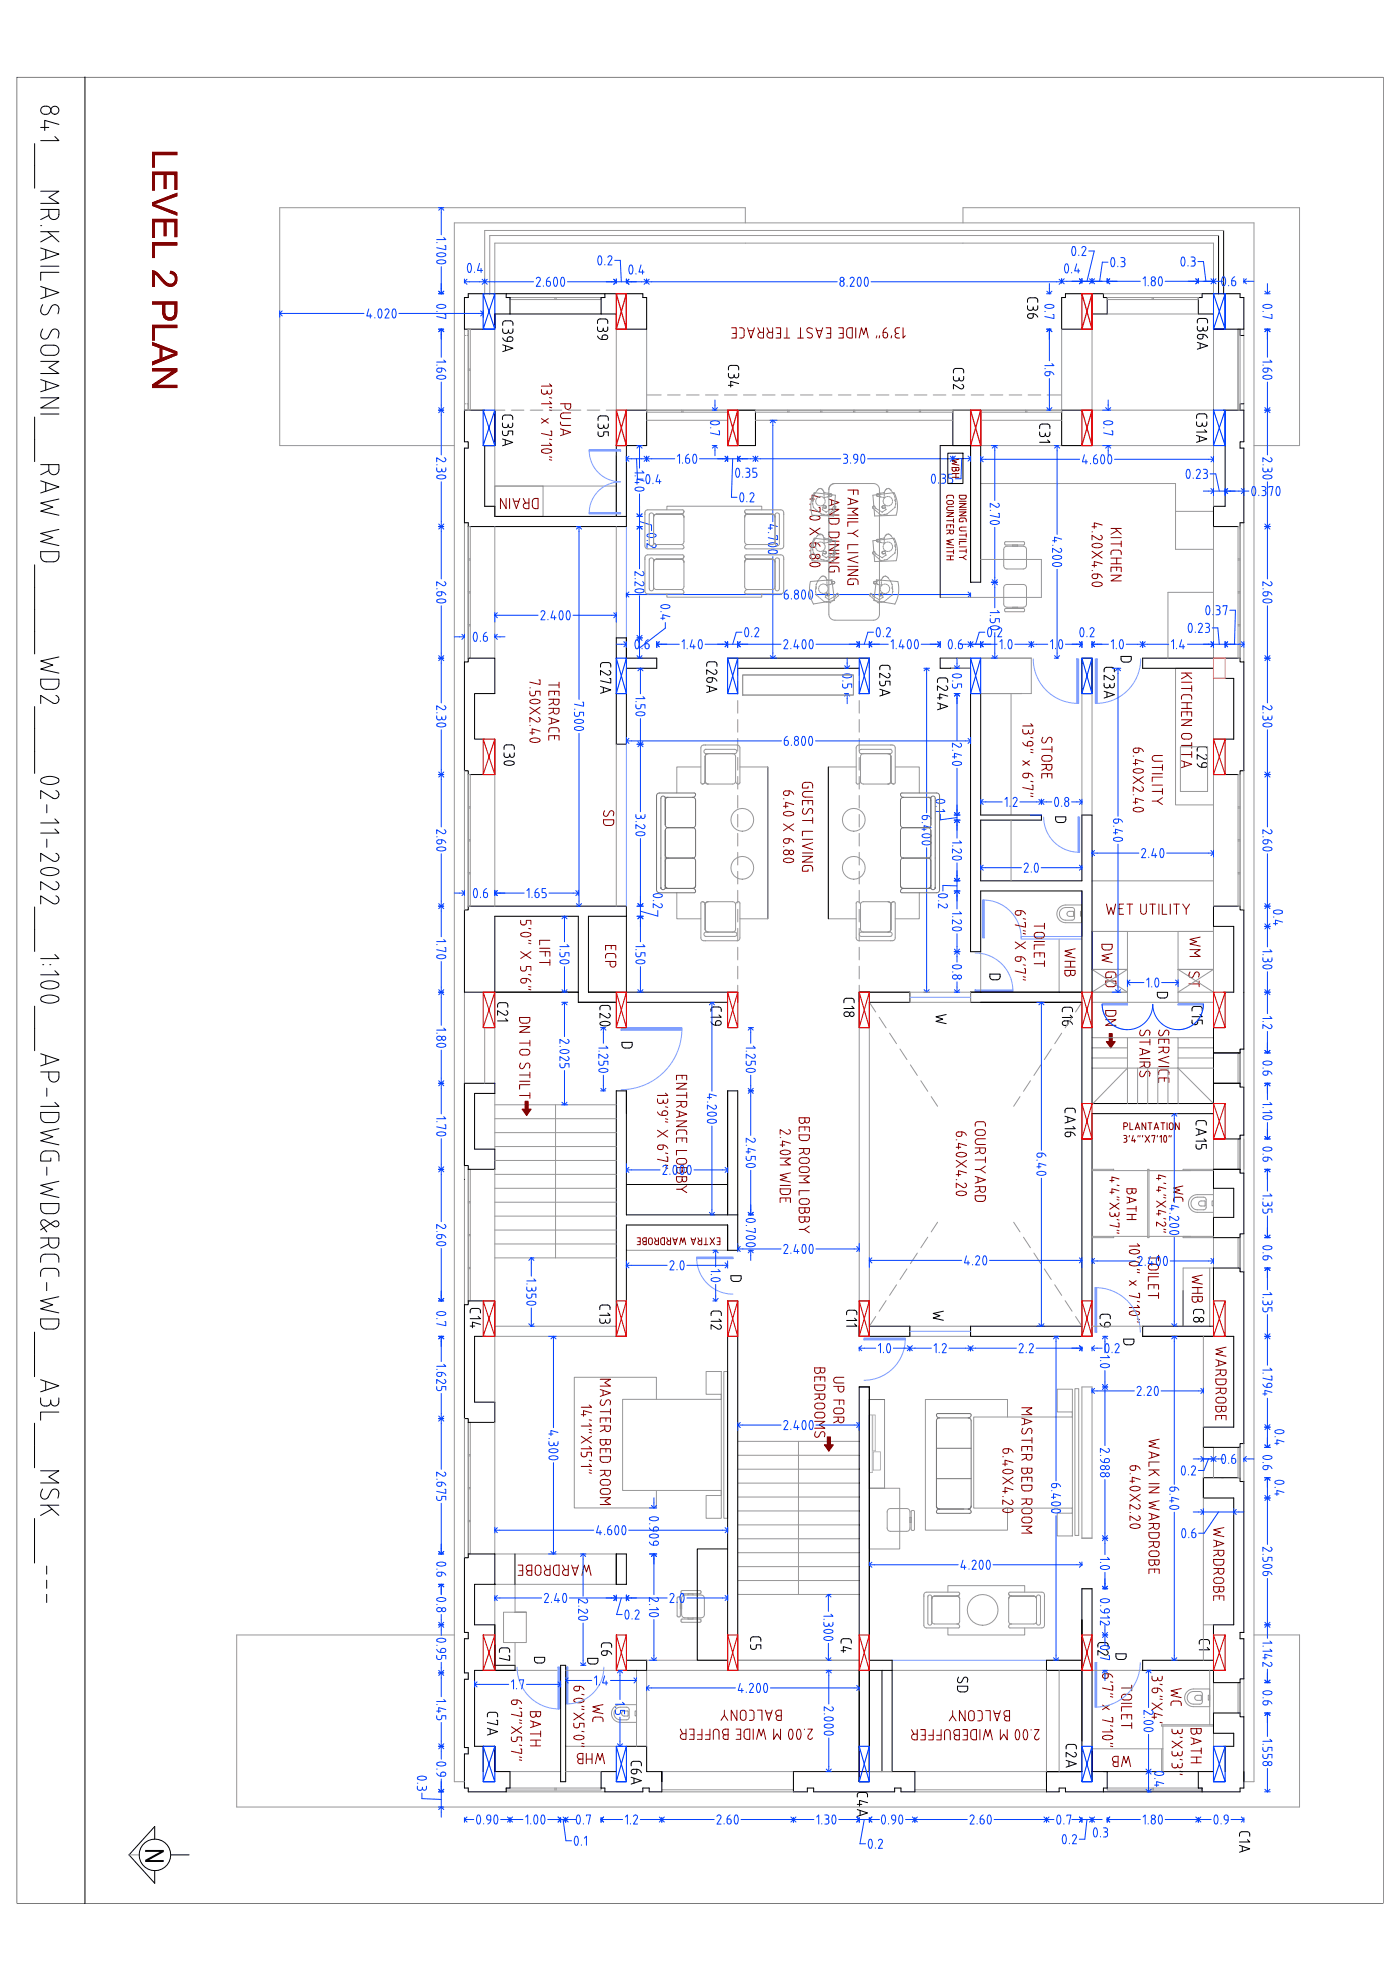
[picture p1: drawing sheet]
<svg xmlns="http://www.w3.org/2000/svg" width="420mm" height="594mm" viewBox="0 0 420 594" stroke-linecap="round" stroke-linejoin="round" font-family="sans-serif">
<!-- layer: A_ELEVATION -->
<path d="M83.9 62.3v71.3M136.3 66.8v467.6M145.4 69.1v19M146.9 70.6v17.5M148.4 72.9v15.2" fill="none" stroke="#979797" stroke-width=".3"/>
<!-- layer: A_TEXT -->
<g fill="#7f0000">
<path d="M45.6 45.5h7.6v1h-6.7v3.8h-.9zM45.6 51.5h7.6v5.5h-.9v-4.5h-2.3v4.2h-.9v-4.2h-2.6v4.7h-.9zM45.6 60.7l7.6-2.9v1.1l-6.8 2.3 6.8 2.5v1l-7.6-3zM45.6 65.6h7.6v5.5h-.9v-4.5h-2.3v4.2h-.9v-4.2h-2.6v4.7h-.9zM45.6 72.6h7.6v1.1h-6.7v3.7h-.9zM45.6 81a4.6 4.6 0 0 1 3.3 2.6l.8 .8a1.5 1.5 0 0 0 2.6 0 1.5 1.5 0 0 0-1.4-2.2l.1-1a2.37 2.37 0 0 1 2.2 3 2.31 2.31 0 0 1-1.8 1.8 2.31 2.31 0 0 1-2.4-1l-2.5-2.7v3.8h-.9zM45.6 90.4h7.6v2.8a2.35 2.35 0 0 1-1.3 2.8 2.35 2.35 0 0 1-2.9-.8l-.3-1.1v-2.7h-3.1zM49.6 91.4a4.5 4.5 0 0 0 .3 3.3 1.4 1.4 0 0 0 1.8 .3 1.4 1.4 0 0 0 .6-1.7v-1.9zM45.6 97.4h7.6v1h-6.7v3.8h-.9zM45.6 102.5l7.6 2.9v1.1l-7.6 3.1v-1.1l2.3-.9v-3.2l-2.3-.8zM48.7 104.7v2.6l3.7-1.4zM45.6 110.4h7.6v1l-6 4h6v1h-7.6v-1l6-4h-6z"/>
<path d="M45.6 45.5h7.6v1h-6.7v3.8h-.9zM45.6 51.5h7.6v5.5h-.9v-4.5h-2.3v4.2h-.9v-4.2h-2.6v4.7h-.9zM45.6 60.7l7.6-2.9v1.1l-6.8 2.3 6.8 2.5v1l-7.6-3zM45.6 65.6h7.6v5.5h-.9v-4.5h-2.3v4.2h-.9v-4.2h-2.6v4.7h-.9zM45.6 72.6h7.6v1.1h-6.7v3.7h-.9zM45.6 81a4.6 4.6 0 0 1 3.3 2.6l.8 .8a1.5 1.5 0 0 0 2.6 0 1.5 1.5 0 0 0-1.4-2.2l.1-1a2.37 2.37 0 0 1 2.2 3 2.31 2.31 0 0 1-1.8 1.8 2.31 2.31 0 0 1-2.4-1l-2.5-2.7v3.8h-.9zM45.6 90.4h7.6v2.8a2.35 2.35 0 0 1-1.3 2.8 2.35 2.35 0 0 1-2.9-.8l-.3-1.1v-2.7h-3.1zM49.6 91.4a4.5 4.5 0 0 0 .3 3.3 1.4 1.4 0 0 0 1.8 .3 1.4 1.4 0 0 0 .6-1.7v-1.9zM45.6 97.4h7.6v1h-6.7v3.8h-.9zM45.6 102.5l7.6 2.9v1.1l-7.6 3.1v-1.1l2.3-.9v-3.2l-2.3-.8zM48.7 104.7v2.6l3.7-1.4zM45.6 110.4h7.6v1l-6 4h6v1h-7.6v-1l6-4h-6z"/>
</g>
<!-- layer: A_ELEVATION -->
<g fill="none" stroke="#979797" stroke-width=".3">
<path d="M364 72.9v15.2M376.1 66.8v467.6M389.8 62.3v71.3M153 89.2h27.3v.6h-27.3zM193.9 118.5h4.4M200.2 118.5h3.8M205.9 118.5h3.8M211.6 118.5h3.8M217.3 118.5h3.8M223 118.5h3.8M228.7 118.5h3.8M234.4 118.5h3.8"/>
<path d="M240.1 118.5h3.8M245.8 118.5h3.7M251.4 118.5h3.8M257.1 118.5h3.8M262.8 118.5h3.8M268.5 118.5h3.8M274.2 118.5h3.8M279.9 118.5h3.8M285.6 118.5h3.8M291.3 118.5h3.8M297 118.5h3.8M302.7 118.5h3.8"/>
<path d="M308.4 118.5h3.8M314.1 118.5h4.3M221.3 123h69.8M148.4 145.8h14.5v9.1h-14.5zM148.4 145.8h36.4M282 197.4h27.3M285 200.4h6.1M257.7 297.6h15.2M257.7 300.6v89.6M260.7 308.2v82M148.4 327.9v16.8M148.4 339.7h36.4"/>
<path d="M148.4 335.5h36.4M148.4 331.4h36.4M166.6 331.4v45.9M148.4 356.4h36.4M148.4 352.2h36.4M148.4 348.1h36.4M148.4 343.9h36.4M148.4 364.8h36.4M148.4 368.9h36.4M148.4 360.6h36.4M148.4 373.1h36.4M148.4 377.3h36.4"/>
<path d="M148.4 397.8h36.4M148.4 400.8h36.4M302.2 425v-5.2h-24.6v39.1h24.6v-6.6M148.4 475.2h36.4M148.4 466.1h36.4M284.3 477.5v-1.9h23v1.9M284.3 488.3v2.1h23v-2.1M154.5 501h13.6M267.6 501h56.9M151.8 537.4h29.6M153 531.4h15.1M274.4 531.4h39.5"/>
<path d="M274.4 537.4h39.5M274.4 536.8h39.5M71 542h318.8"/>
</g>
<!-- layer: 0 -->
<path d="M5 23.1h410v547.8h-410zM365.5 70.6v17.5M367 69.1v19M151.8 88.1h29.6M153 94.2h27.3M148.4 297.6h25.1M218.2 327.2v37.2M221.3 327.2v37.2" fill="none" stroke="#000" stroke-width=".3"/>
<!-- layer: C_COLUMN NO.s -->
<path d="M286 111.9v-1l.7-.4 1.9 .1 .4 .4v.9M286 112.9v.9l.4 .4h.9l.4-.6M287.7 113.2v.4M288.5 115.3a.69 .69 0 0 1 .5 .9 .69 .69 0 0 1-1 .4l-2-1.3v1.4M289 112.9v.7a.68 .68 0 0 1-.6 .7 .68 .68 0 0 1-.7-.7M281.2 204.7l.1-1 .6-.4 1.9 .1 .4 .5v.8M281.2 210.8l3 1.1-3 1M281.2 209.3h1.3M282 211.1v1.5M283.7 205.7a.69 .69 0 0 1 .5 1 .69 .69 0 0 1-1 .3l-2-1.3v1.4M284.2 208.8l-2.3-.7v1.7" fill="none" stroke="#000" stroke-width=".3"/>
<!-- layer: A_WALL -->
<g fill="none" stroke="#000" stroke-width=".3">
<path d="M285.8 123h8.3v10.6h-8.3zM140.4 157.9h47.5M148.4 154.9h39.5M282 197.4h9.1M285 200.4h6.1M140.4 271.8h47.5M148.4 274.8h25.1M257.7 297.6h15.2M260.7 300.6h12.2M291.1 300.6h33.4M139.3 324.9v24.7M148.4 324.9v3"/>
<path d="M184.8 327.2v70.6M187.9 327.2v37.2M148.4 344.7v6M260.7 397.8h12.2M291.1 397.8h33.4M257.7 400.8h15.2M291.1 400.8h33.4"/>
</g>
<!-- layer: A_FURNITURE -->
<path d="M277.1 478.7h.1M278.3 478.7h.1M278.4 478.6l.6-.2 .5 .6v7.8a.6 .6 0 0 1-.6 .6 .6 .6 0 0 1-.6-.6zM287 478.7a.63 .63 0 0 0 .8-.4 .63 .63 0 0 0-.4-.8h-9.5l-.6 .3-.2 .5v9.2l.2 .5 .6 .3h9.5a.63 .63 0 0 0 .4-.8 .63 .63 0 0 0-.8-.4M287 478.7l.6 .3 .2 .5v6.9l-.2 .5-.6 .2M287 478.7h-6.8l-.6 .4-.1 .4M279.5 486.3l.2 .6 .5 .2h6.8" fill="none" stroke="#979797" stroke-width=".3"/>
<!-- layer: A_FURN -->
<path d="M280.9 434.4h10.4M281.7 425.3a.69 .69 0 0 1-.8-.5 .69 .69 0 0 1 .4-.8h9.5a.69 .69 0 0 1 .4 .8 .69 .69 0 0 1-.8 .5M281.7 425.3l-.5 .2-.3 .6v25.6l.3 .7 .5 .2M281.7 425.3h8.7M290.4 425.3l.7 .3 .2 .5v25.6l-.2 .6-.7 .3M280.9 443.5h10.4M281.7 452.6a.69 .69 0 0 0-.8 .5 .69 .69 0 0 0 .4 .8h9.5a.69 .69 0 0 0 .4-.8 .69 .69 0 0 0-.8-.5M281.7 452.6h8.7" fill="none" stroke="#757575" stroke-width=".3"/>
<!-- layer: A_DOOR WINDOW -->
<path d="M267.6 498h56.9" fill="none" stroke="#7f9fff" stroke-width=".3"/>
<!-- layer: A_TEXT -->
<g fill="none" stroke="#7f0000" stroke-width=".3">
<path d="M151.8 149.5v3.1l-1.7-3.1v3.1M152.8 149.5v3.1M153.9 149.5l1 3.1 1-3.1M154.2 150.3h1.4M156.9 149.5l.7 1.4M158.6 149.5v3.1h-.8a.85 .85 0 0 1-.9-.9 .85 .85 0 0 1 .9-.8h.8M159.9 149.8l.4-.3h1.1v3.1l-1.1-.1-.5-.5-.1-1.6zM197.2 329.6v.9l.5 .4h.9l.3-.6M197.2 333.5l.8 .9 1.6 .1a.77 .77 0 0 0 .4-1.2 .77 .77 0 0 0-1.3 .1l-.1 1.1M197.2 339l3.1 2M198.9 329.9v.4M199.6 327.9l.7 .7h-3.1"/>
<path d="M199.6 332l.7 .1M199.6 335.6l.7 .1M199.6 336.4l.7 .2M200.3 329.6v.7a.68 .68 0 0 1-.7 .6 .68 .68 0 0 1-.7-.6M200.3 339l-3.1 2M202.9 323.9v-1.4h3.1v1.4M202.9 324.9h3.1l-3.1 1.7h3.1M202.9 330.4h3.1v.8a.85 .85 0 0 1-.9 .9 .85 .85 0 0 1-.8-.9v-.8M202.9 333.1l3.1 1-3.1 1.1M202.9 336.2h3.1l-3.1 1.7h3.1M202.9 328.5h3.1M203.7 333.4v1.5"/>
<path d="M204.3 331.4l-1.4 .7M204.6 322.5v1.1M206 327.7v1.7M236.6 338.8a.69 .69 0 0 1 .4 .9 .69 .69 0 0 1-1 .4l-2-1.3v1.4M239.7 335.3h3.1v.8a.68 .68 0 0 1-.7 .7 .68 .68 0 0 1-.7-.7 .85 .85 0 0 1-.9 .9 .85 .85 0 0 1-.8-.9zM239.7 339.4v-1.4h3.1v1.4M241.4 335.3v.8M241.4 338v1M197.4 343.6l1.5-.2v.7a.8 .8 0 0 1-1.1 .7 .8 .8 0 0 1-.4-1.2zM198.9 343.4l.9 .4 .5 .7M199.6 345.8l.7 .2M199.6 349.4l.7 .2"/>
<path d="M199.6 350.3l.7 .1M199.9 347h.4v1.4l-3.1-.7M202.9 340.3l.1-.9 .7-.5 1.8 .1 .4 .5 .1 .8M202.9 342.7v-1.4h3.1v1.4M202.9 350.2h3.1v.9a.68 .68 0 0 1-.7 .6 .68 .68 0 0 1-.7-.6 .85 .85 0 0 1-.9 .8 .85 .85 0 0 1-.8-.8zM202.9 352.9h3.1v.9a.68 .68 0 0 1-.7 .7 .68 .68 0 0 1-.7-.7 .85 .85 0 0 1-.9 .8 .85 .85 0 0 1-.8-.8zM202.9 356.7h1.5M203.1 347.8l.4-.3h1.6a.85 .85 0 0 1 .9 .8 .85 .85 0 0 1-.9 .9h-1.4a.85 .85 0 0 1-.7-.5 .85 .85 0 0 1 .1-.9zM204.6 341.3v1M204.6 350.2v.9M204.6 352.9v.9M206 345.1h-3.1v1.3"/>
<path d="M206 355.7l-1.6 1 1.6 1M234 347.4h3.1l-1.7 1 1.7 1h-3.1M234 356.6h3.1l-.1 1-.6 .6h-1.7l-.6-.5zM234 341.2h.2M234 343.4h1.4M234 355.5h3.1M234.1 345.4a2.38 2.38 0 0 1 3 .2 1.99 1.99 0 0 1-2.4 .6l-.3-.1a.46 .46 0 0 1-.3-.7zM235.7 359.3v1M237.1 342.9l-2.4-.7v1.7M237.1 351.8l-3.1 .7 2 .7-2 .6 3.1 .7M239.7 340.4h3.1l-.1 1-.6 .7h-1.7l-.6-.5zM239.7 344.5h3.1v.8a.85 .85 0 0 1-.9 .9 .85 .85 0 0 1-.8-.9v-.8"/>
<path d="M239.7 352.7h3.1l-1.7 1 1.7 1h-3.1M239.9 347.5l.4-.2 1.6-.1a.85 .85 0 0 1 .9 .9 .85 .85 0 0 1-.9 .8h-1.4a.85 .85 0 0 1-.7-.5 .85 .85 0 0 1 .1-.9zM239.9 350.3l.4-.3h1.6a.85 .85 0 0 1 .9 .8 .85 .85 0 0 1-.9 .9h-1.4a.85 .85 0 0 1-.7-.5 .85 .85 0 0 1 .1-.9zM239.9 359.8l.4-.2 1.6-.1a.85 .85 0 0 1 .9 .9 .85 .85 0 0 1-.9 .8h-1.4a.85 .85 0 0 1-.7-.5 .85 .85 0 0 1 .1-.9zM241.1 345.5l-1.4 .7M242.8 357.1h-3.1v1.4M234 360.7v-1.4h3.1v1.4M239.7 362.3h3.1v.8a.68 .68 0 0 1-.7 .7 .68 .68 0 0 1-.7-.7 .85 .85 0 0 1-.9 .9 .85 .85 0 0 1-.8-.9zM239.7 365h3.1v.8a.68 .68 0 0 1-.7 .7 .68 .68 0 0 1-.7-.7 .85 .85 0 0 1-.9 .9 .85 .85 0 0 1-.8-.9zM239.7 368.7h1.5M241.4 362.3v.8M241.4 365v.8"/>
<path d="M242.8 367.7l-1.6 1 1.6 1.1M153.4 517.9l3.1 2.1M153.6 510l1.5-.1v.7a.8 .8 0 0 1-1.1 .6 .8 .8 0 0 1-.4-1.2zM155.1 509.9l.8 .3 .6 .7M155.8 512.3l.7 .1M155.8 515.9l.7 .1M155.8 516.7l.7 .2M156.1 513.5h.4v1.3l-3.1-.6M156.5 517.9l-3.1 2.1M159.1 513.4h3v.8a.68 .68 0 0 1-.6 .7 .68 .68 0 0 1-.7-.7 .85 .85 0 0 1-.9 .9 .85 .85 0 0 1-.8-.9zM159.1 516.1l3 1-3 1.1M159.9 516.4v1.5"/>
<path d="M160.8 513.4v.8M162.1 519.2v1.7M273.4 518.8l.7 1.3M275.1 518.8v3h-.8a.85 .85 0 0 1-.9-.8 .85 .85 0 0 1 .9-.9h.8M276.1 518.8h1.4v3h-1.4M279.9 518.8v3h-1.4M282.3 518.8v3h-1.4M284.7 516.1l1-1.5 1 1.5M285.7 513.1v1.5M286.2 519.1l.5-.3h1v3h-.8a.68 .68 0 0 1-.7-.7 .68 .68 0 0 1 .7-.6 .85 .85 0 0 1-.8-.5 .85 .85 0 0 1 .1-.9zM288.8 518.8h1.3v3h-1.3M289.5 513.1v3l-1.7-3v3"/>
<path d="M290.8 513.3a.85 .85 0 0 1 .9-.2 .85 .85 0 0 1 .5 .8v1.4a.85 .85 0 0 1-.8 .8 .85 .85 0 0 1-.9-.8v-1.6zM291.4 519.1l.4-.3h1.1v3h-1.1l-.6-.5v-1.6zM293.2 513.1h1l.4 .7-.1 1.9-.4 .4h-.9M293.9 518.8v3M295.6 513.1h1.4v3M298 513.1l1 3 1.1-3M298.3 513.9h1.5M300 518.8v3l1.1-1.7 1 1.7v-3M301.3 513.4l.4-.3h1.1v3h-.9a.68 .68 0 0 1-.6-.6 .68 .68 0 0 1 .6-.7 .85 .85 0 0 1-.7-.5 .85 .85 0 0 1 .1-.9zM301.9 514.8h.9M304.9 518.8a.94 .94 0 0 1 .9 1.4 1.34 1.34 0 0 1-.8 1.6 2.54 2.54 0 0 1-.1-3zM307.3 518.8a.94 .94 0 0 1 .9 1.4 1.34 1.34 0 0 1-.8 1.6 2.54 2.54 0 0 1-.1-3z"/>
<path d="M309.3 518.8v.1M310.3 518.8h1.4l-1.3 2a.69 .69 0 0 0 .3 1 .69 .69 0 0 0 1-.5M153.4 521l.1 1 .6 .4 .8-.3 .2-1.1h1.4v1.2M155.8 523.4l.7 .1M155.8 527l.7 .1M155.8 527.8l.7 .2M156.1 524.6h.4v1.3l-3.1-.6M159.1 520h3M159.1 521.9h3M159.1 523.6h3M160.8 521.9v1.7M276.5 520.5h1"/>
<path d="M278.5 520.5h1.4M280.9 520.5h1.4M283.3 521.8v-2.2a.85 .85 0 0 1 .9-.8 .85 .85 0 0 1 .8 .8v2.2M286.9 520.5h.8M289.1 520.5h1M294.9 521.8l.7-3 .7 2 .7-2 .7 3"/>
</g>
<!-- layer: A_DOOR WINDOW -->
<path d="M167.4 500h.5v12.6h-.5z" fill="none" stroke="#7f9fff" stroke-width=".35"/>
<path d="M167.4 500h.5v12.6h-.5z" fill="#7f9fff"/>
<path d="M155.1 500a12.5 12.5 0 0 0 12.5 12.6" fill="none" stroke="#7f9fff" stroke-width=".3"/>
<!-- layer: A_ELEVATION -->
<g fill="none" stroke="#979797" stroke-width=".3">
<path d="M139.3 98.7v24.3M140.4 98.7h.6v24.3h-.6zM140.4 98.7v24.3M148.4 98.3v25.1M139.3 100.6h.4M140.1 100.6h.3M140.5 100.6h.1M83.9 133.6h52.4M139.3 156.8v41.7M140.4 157.9h.6v39.5h-.6zM140.4 157.9v39.5M148.4 157.9v39.5"/>
<path d="M140.4 168h.6M140.4 167.6h.6M139.3 231.2v41.7M148.4 232.3v39.5M139.3 297.6v27.3M148.4 297.6v27.3M139.3 349.6v41.7M140.4 350.7h.6v39.5h-.6zM140.4 350.7v39.5M148.4 350.7v39.5M139.3 425.5v41.7M140.4 426.6h.6v39.5h-.6z"/>
<path d="M140.4 426.6v39.5M148.4 426.6v39.5M148.4 475.2v12.1M154.5 475.2l-.1 8.3h3.5v9.2h-6.9v-9.2h6.9M154.5 492.7v6.8M136.3 534.4h3M151.8 536.3h28.5v.6h-28.5z"/>
</g>
<!-- layer: A_WALL -->
<g fill="none" stroke="#000" stroke-width=".3">
<path d="M148.3 98.3l.1-4.1h4.6v-5h-1.2v-1.1h-11.4v1.1h-1.1v9.5h6.1M139.3 134.4v22.4h1.1v1.1M145.4 123h-6.1v9.5M148.4 123.4v10.2M148.4 208v-10.6h-8v1.1h-1.1v32.7h1.1v1.1h8v-10.6M140.4 271.8v1.1h-1.1v24.7h9.1v-22.8M139.3 324.9h9.1M139.3 349.6h1.1v1.1h8M148.4 400.8v-10.6h-8v1.1h-1.1v34.2h1.1v1.1h8v-6.1M148.4 475.2h.1M148.4 475.2v-9.1h-8v1.1h-1.1v22.4M139.3 491.5v10.3"/>
<path d="M148.4 487.3v13.7M148.4 499.5h6.1v1.5h-12.2M139.3 503.7v20.5M148.4 523.8v7.6h4.6v4.9h-1.2v1.1h-11.4v-1.1h-1.1v-10.3"/>
</g>
<!-- layer: 0 -->
<g fill="none" stroke="#000" stroke-width=".3">
<path d="M139.3 353.8h.1M154.5 466.1v9.1M46.4 551.6v-3.8l-7.7 8.5 7.7 8.6v-3.8M51.2 556.3h5.5"/>
<circle cx="46.5" cy="556.3" r="4.7"/>
</g>
<!-- layer: C_COLUMN NO.s -->
<g fill="none" stroke="#000" stroke-width=".3">
<path d="M150.8 97.6l.1-.9 .6-.5 1.9 .1 .4 .5v.8M150.8 98.6v.9l.4 .4h.9l.4-.6M152.5 99v.3M153.8 98.6v.7a.68 .68 0 0 1-.6 .7 .68 .68 0 0 1-.7-.7M150.8 101.4l.8 .8 1.6 .2a.77 .77 0 0 0 .4-1.2 .77 .77 0 0 0-1.3 .1l-.2 1.1M150.8 103.4l3 1-3 1.1M151.6 103.7v1.5M150.7 125.9l.1-1 .7-.4 1.9 .1 .3 .4 .1 .9M150.7 126.9v.9l.5 .4h.9l.3-.6M150.7 129.3l.1 1 .6 .3 .9-.2 .1-1.1h1.4v1.2M150.7 131.7l3.1 1-3.1 1M151.6 132v1.4"/>
<path d="M152.4 127.2v.4M153.8 126.9v.7a.68 .68 0 0 1-.7 .6 .68 .68 0 0 1-.7-.6M151.2 224.8l.1-1 .6-.4 1.9 .1 .4 .4 .1 .9M151.2 225.8v.9l.4 .4h.9l.4-.6M151.3 228.6a2.38 2.38 0 0 1 3 .2 1.99 1.99 0 0 1-2.4 .6l-.3-.1a.46 .46 0 0 1-.3-.7zM152.9 226.1v.4M154.3 225.8v.7a.68 .68 0 0 1-.7 .7 .68 .68 0 0 1-.7-.7M149.2 302.1l.1-.9 .7-.5 1.9 .1 .4 .5v.8M151.6 305.5l.7 .7h-3.1M151.8 303.1a.69 .69 0 0 1 .5 1 .69 .69 0 0 1-1 .3l-2.1-1.3v1.4M141 393.8l.1-.9 .7-.5 1.9 .1 .4 .5v.8M141 397.7h1.4"/>
<path d="M143.4 394.8l.7 .7h-3.1M144.1 397.2l-2.4-.7v1.7M149.8 495.6l.1-.9 .7-.5 1.8 .1 .4 .5 .1 .8M152.5 496.6h.4v1.4l-3.1-.7M146.2 514.9l.1-.9 .6-.4 1.9 .1 .4 .4 .1 .8M146.2 518.4l3.1 1-3.1 1M147 518.6v1.5M148.9 516h.4v1.3l-3.1-.7"/>
</g>
<!-- layer: 0 -->
<path d="M43.5 554.9h5.6v.6l-4.4 2.4h4.4v.6h-5.6v-.7l4.4-2.4h-4.4z" fill="#000"/>
<!-- layer: A_FURNITURE -->
<path d="M38.7 556.3h3" fill="none" stroke="#979797" stroke-width=".3"/>
<!-- layer: A_DIMENSIONS -->
<path d="M148.4 324.9h.1" fill="none" stroke="#003fff" stroke-width=".3"/>
<!-- layer: A_TEXT -->
<g fill="none" stroke="#7f0000" stroke-width=".3">
<path d="M156.2 276v1.1l.6 .3 .9-.2 .2-1.2h1.3v1.2M158.5 278.4l.7 .2M156.2 289.9v1l.6 .3 .9-.2 .2-1.1h1.3v1.2M156.2 285.4l3 2.1M156.2 280.1a2.38 2.38 0 0 1 3 .2 1.99 1.99 0 0 1-2.3 .6l-.3-.1a.46 .46 0 0 1-.4-.7zM156.4 293.6l1.5-.1v.7a.8 .8 0 0 1-1.1 .6 .8 .8 0 0 1-.4-1.2zM157.9 293.5l.8 .3 .5 .7M158.5 282l.7 .2M158.5 282.9l.7 .2M158.5 292.3l.7 .1M158.5 295.9l.7 .1M158.5 296.7l.7 .2"/>
<path d="M159.2 285.4l-3 2.1M161.8 285.4h3.1v1.4M161.8 284.4h3.1M161.8 288.7h3.1M163.6 285.4v1.4M164.9 282h-3.1v1.4M164.9 287.8v1.7M155.8 305.2h3.1v1l-.7 .6h-1.7l-.6-.5zM155.8 307.9h3.1l-3.1 1.7h3.1M155.8 312.9h3.1M156.1 315l.4-.2 1.6-.1a.85 .85 0 0 1 .8 .9 .85 .85 0 0 1-.8 .8h-1.4a.85 .85 0 0 1-.8-.5 .85 .85 0 0 1 .2-.9zM156.2 318.8l-.2 .3a.86 .86 0 0 0 0 .9 .86 .86 0 0 0 .9 .5l.7-1.3a.76 .76 0 0 1 1-.1 .76 .76 0 0 1 .2 1l-.1 .3"/>
<path d="M158.9 312v1.7M155.8 322.4h3.1M155.8 324.3h3.1M155.8 328.6h3.1M158.9 325.3h-3.1v1.4M158.9 321.6v1.7M158.9 327.7v1.7"/>
</g>
<path d="M156.6 332.7h2.7l-1.3 1.8z" fill="none" stroke="#7f0000" stroke-width=".35"/>
<path d="M156.6 332.7h2.7l-1.3 1.8z" fill="#7f0000"/>
<path d="M157.5 330.3h.9v2.4h-.9z" fill="none" stroke="#7f0000" stroke-width=".35"/>
<path d="M157.5 330.3h.9v2.4h-.9z" fill="#7f0000"/>
<!-- layer: A_ELEVATION -->
<g fill="none" stroke="#979797" stroke-width=".3">
<path d="M166.4 89.2v.6M166.8 89.2v.6M184.8 98.7v24.3M193.9 98.7v24.3h24.3M184.8 136.7v18.2M193.9 123h24.4v.6h-24.4zM193.9 126.1h24.3M204.5 123v.6M204.9 123v.6M236.3 123v.6M236.6 123v.6M246.1 123v.6"/>
<path d="M246.5 123v.6M256 123v.6M256.4 123v.6M265.9 123v.6M266.2 123v.6M275.7 123v.6M276.1 123v.6M184.8 157.9v33.4M222.8 202.4h33.2v6.1h-33.2zM260.7 300.6l1.9 2.9M263.7 305.1l2.1 3.2M266.8 309.9l2.1 3.1"/>
<path d="M269.9 314.6l2.1 3.2M273.1 319.4l2 3.2M276.2 324.1l2.1 3.2M279.3 328.9l1.9 2.9"/>
</g>
<!-- layer: A_TEXT -->
<g fill="none" stroke="#7f0000" stroke-width=".3">
<path d="M219.4 98.3h1.4v3.1h-1.4M221.8 98.3l1 .1 .4 .7-.1 1.9-.4 .4h-.9M224.2 98.3l1 3.1 1.1-3.1M224.5 99.2h1.5M227.3 98.3l.7 1.4M229 98.3v3.1h-.9a.85 .85 0 0 1-.8-.9 .85 .85 0 0 1 .8-.8h.9M230 98.3l.7 1.4M231.7 98.3v3.1h-.8a.85 .85 0 0 1-.9-.9 .85 .85 0 0 1 .9-.8h.8M232.8 98.3h1.3v3.1h-1.3M236 98.3v3.1M240.1 98.3v3.1M243.7 98.7l-.2-.2a.86 .86 0 0 0-1 0 .86 .86 0 0 0-.4 .8l1.2 .8a.76 .76 0 0 1 .1 1 .76 .76 0 0 1-1 .2l-.3-.1"/>
<path d="M244.7 98.3l1 3.1 1.1-3.1M245 99.2h1.5M247.8 98.3h1.4v3.1h-1.4M251.5 98.3h1.4v3.1h-1.4M254.2 98.6l.4-.2 1-.1v3.1l-1-.1-.6-.5-.1-1.5zM256.7 98.3v3.1M265.9 98.3l-.9 .8-.1 1.6a.77 .77 0 0 0 1.2 .4 .77 .77 0 0 0-.1-1.3l-1.1-.1M269.8 98.3l-.9 .1-.4 .4 .1 .9 .5 .3M270.9 98.3v3.1l.6-.7M219.8 100h1M233.1 100h1M235.1 101.4h1.8"/>
<path d="M239.2 101.4h1.8M248.1 100h1.1M251.9 100h1M257.7 101.4l.7-3.1 .7 2.1 .6-2.1 .7 3.1M263 100.7l-.2 .7M263.8 100.7l-.1 .7M267.4 100.7l-.1 .7M269.1 100a.68 .68 0 0 0-.6 .7 .68 .68 0 0 0 .6 .7h.7M269.1 100h.4M242.9 149.7h1.4M242.9 151.2h.2M242.9 158.4l3.1 2"/>
<path d="M243 155a2.38 2.38 0 0 1 3 .3 1.99 1.99 0 0 1-2.4 .6l-.3-.1a.46 .46 0 0 1-.3-.8zM245.6 152.2h.4v1.4l-3.1-.7M246 149.2l-2.4-.7v1.7M246 158.4l-3.1 2M248.6 149.7l3.1 1-3.1 1M248.6 152.8h3.1l-3.1 1.7h3.1M248.6 155.5h3.1l-.1 1-.6 .7h-1.7l-.6-.5zM248.6 159.6h3.1l-.1 1-.6 .7h-1.7l-.6-.5zM249.4 150v1.4M254.3 147h3v1.4M254.3 149.4l3 1-3 1M254.3 152.5h3l-1.7 1 1.7 1h-3"/>
<path d="M254.3 155.5h3M254.3 160h1.5M255.1 149.7v1.4M256 147v1.4M257.3 156.5h-3v1.4M257.3 158.9l-1.5 1.1 1.5 1M242.9 165.2h.2M243 169.1a2.38 2.38 0 0 1 3 .2 1.99 1.99 0 0 1-2.4 .6l-.3-.1a.46 .46 0 0 1-.3-.7zM243.1 163l1.5-.2v.7a.8 .8 0 0 1-1.1 .7 .8 .8 0 0 1-.4-1.2zM243.1 166.4a.82 .82 0 0 1 1.2-.1 .82 .82 0 0 1 0 1.2 .82 .82 0 0 1-1.2-.1l-.2-.4zM244.6 162.8l.8 .3 .6 .8M248.6 163.4h3.1l-3.1 1.7h3.1"/>
<path d="M248.6 167.1h3.1l-3.1 1.7h3.1M248.6 162.3h3.1M248.6 166.1h3.1M250.3 171v.5h-1.7l.1-1.2 .7-.5 1.5 .1 .5 .2 .2 .5 .1 .9M254.3 170.9h3l-3 1.7h3M254.3 165.8h3M254.3 169.9h3M256 174.8v.5h-1.7l.1-1.2 .7-.5h1.5l.5 .2 .2 .6v.9M257.3 163.4h-3v1.3M257.3 166.8l-3 1 3 1"/>
<circle cx="245.3" cy="166.9" r=".68"/>
</g>
<!-- layer: A_DOOR WINDOW -->
<path d="M176.7 135.1a9.4 9.4 0 0 0 9.4 9.4 9.4 9.4 0 0 0-9.4 9.4M187.9 136.7v18.2M187.9 157.9v33.4" fill="none" stroke="#7f9fff" stroke-width=".3"/>
<!-- layer: A_WALL -->
<path d="M181.4 88.1h11.4v1.1h1.1v9.5h-9.1v-4.5h-4.5v-5h1.1zM184.9 133.7h.1M187.9 123h6v10.6h-9.1M218.2 123h8.4v10.6h-8.4zM187.9 154.9v3M184.8 191.3h3.1v6.1h9.1v3h-9.1v22.8h-3.1zM218.2 197.4h42.5v3M282 197.4v3M221.3 200.4h36.4M187.9 297.6h33.4v3M260.7 297.6h-3v10.6h3v-7.6M260.8 297.6h.1" fill="none" stroke="#000" stroke-width=".3"/>
<!-- layer: 0 -->
<path d="M184.8 133.6v21.3M187.9 133.6v21.3" fill="none" stroke="#000" stroke-width=".3"/>
<!-- layer: C_COLUMN NO.s -->
<g fill="none" stroke="#000" stroke-width=".3">
<path d="M179.2 97l.1-.9 .7-.4h1.9l.3 .5 .1 .8M179.2 98.1l.1 .9 .4 .4 .9-.1 .3-.6M180.9 98.4v.3M182.3 98.1v.6a.68 .68 0 0 1-.7 .7 .68 .68 0 0 1-.7-.7M179.2 100.8l.8 .9 1.6 .1a.77 .77 0 0 0 .4-1.2 .77 .77 0 0 0-1.3 .1l-.1 1.1M218.5 111l.1-1 .6-.4 1.9 .1 .4 .4 .1 .9M218.5 112v.9l.4 .4h.9l.4-.6M218.5 115.6h1.3M220.2 112.3v.4M221.6 112v.7a.68 .68 0 0 1-.7 .7 .68 .68 0 0 1-.7-.7M221.6 115.1l-2.4-.7v1.7M179.4 126.1l.1-.9 .6-.5 1.9 .1 .4 .5 .1 .8"/>
<path d="M179.4 127.1v.9l.4 .5 .9-.1 .4-.6M179.4 129.5l.1 1 .6 .4 .8-.3 .2-1.1h1.4v1.2M181.1 127.5v.3M182.5 127.1v.7a.68 .68 0 0 1-.7 .7 .68 .68 0 0 1-.7-.7M212 199.9v-1l.7-.4 1.9 .1 .4 .4v.9M180.1 200.1l.1-1 .7-.4 1.9 .1 .4 .5v.8M180.1 205.9l3.1 1-3.1 1M181 206.2v1.4M182.7 201.1a.69 .69 0 0 1 .4 1 .69 .69 0 0 1-1 .3l-2-1.3v1.4M182.8 203.5h.4v1.4l-3.1-.7M212 205.7l3 1-3 1M212.2 203.4l1.5-.1v.7a.8 .8 0 0 1-1.1 .6 .8 .8 0 0 1-.4-1.2z"/>
<path d="M212.8 206v1.4M213.7 203.3l.8 .3 .5 .7M214.5 200.9a.69 .69 0 0 1 .5 .9 .69 .69 0 0 1-1 .4l-2-1.3v1.4M263.9 200.9l.1-.9 .6-.5 1.9 .1 .4 .5v.8M263.9 204.3l.1 1 .6 .4 .8-.3 .2-1.1h1.3v1.2M263.9 206.7l3 1-3 1.1M264.7 207v1.5M266.4 201.9a.69 .69 0 0 1 .5 1 .69 .69 0 0 1-1 .3l-2-1.3v1.4"/>
</g>
<!-- layer: A_DOOR WINDOW -->
<path d="M176.7 134.9h9.4v.4h-9.4zM176.7 153.7h9.4v.4h-9.4zM186.3 308.2h18.2v.8h-18.2z" fill="none" stroke="#7f9fff" stroke-width=".35"/>
<path d="M176.7 135.1h9.4M176.7 153.9h9.4" fill="none" stroke="#7f9fff" stroke-width=".37"/>
<path d="M186.3 308.2h18.2v.8h-18.2z" fill="#7f9fff"/>
<path d="M187.9 223.2v48.6M204.5 308.6a18.2 18.2 0 0 1-18.2 18.2" fill="none" stroke="#7f9fff" stroke-width=".3"/>
<!-- layer: A_WALL -->
<path d="M282 200.4h3M285 200.5h.1M173.5 274.8v25.8h11.3M187.9 271.8v3h-11.4v22.8h11.4M187.9 300.6h30.3M184.8 327.2h3.1M260.7 390.2v7.6" fill="none" stroke="#000" stroke-width=".3"/>
<!-- layer: 0 -->
<path d="M187.9 274.8v22.8M187.9 327.2v6.8M218.2 327.2h3.1" fill="none" stroke="#000" stroke-width=".3"/>
<!-- layer: A_TEXT -->
<g fill="none" stroke="#7f0000" stroke-width=".3">
<path d="M162.4 116.8v1l.5 .4 .9-.1 .3-.6M164.1 117.2v.3M164.8 115.1l.7 .7h-3.1M164.8 119.2l.7 .2M165.5 116.8v.7a.68 .68 0 0 1-.7 .7 .68 .68 0 0 1-.7-.7M162.4 125.6l2.1 1.3M162.5 135a2.38 2.38 0 0 1 3 .2 1.99 1.99 0 0 1-2.4 .6l-.3-.1a.46 .46 0 0 1-.3-.7zM164.5 125.6l-2.1 1.3M164.8 120.4l.7 .7h-3.1M164.8 132.9l.7 .7h-3.1M164.8 122.1l.7 .2M164.8 123l.7 .2"/>
<path d="M164.8 131.7l.7 .2M164.8 137l.7 .2M164.8 137.8l.7 .2M165.1 129.3h.4v1.4l-3.1-.7M168.1 121.1h3.1v.9a.85 .85 0 0 1-.9 .8 .85 .85 0 0 1-.8-.8v-.9M168.1 126.6v.6l.4 .4h2.7M168.1 128.6l3.1 1-3.1 1.1M168.9 128.9v1.5M171.2 123.8h-2.3a.85 .85 0 0 0-.8 .9 .85 .85 0 0 0 .8 .9h2.3M158.9 207.3l.1 1.1 .6 .3 .9-.2 .1-1.2h1.4v1.2M158.9 206.3h.2M158.9 212.1l3.1 2.1"/>
<path d="M158.9 217.6h.2M158.9 219.8h1.4M159 210.1a2.38 2.38 0 0 1 3 .2 1.99 1.99 0 0 1-2.4 .7l-.3-.1a.46 .46 0 0 1-.3-.8zM161.5 215.2a.69 .69 0 0 1 .4 .9 .69 .69 0 0 1-1 .4l-2-1.3v1.4M161.6 203.9h.4v1.4l-3.1-.7M162 219.3l-2.4-.7v1.7M162 212.1l-3.1 2.1M164.6 208.7v-1.4h3.1v1.4M164.6 209.7h3.1v.9a.85 .85 0 0 1-.9 .8 .85 .85 0 0 1-.8-.8v-.9M164.6 212.5h3.1v.8a.85 .85 0 0 1-.9 .9 .85 .85 0 0 1-.8-.9v-.8M164.6 215.2l3.1 1-3.1 1M164.6 219.6l.1-.9 .7-.4h1.9l.3 .5 .1 .8"/>
<path d="M164.6 205.5h3.1M165.5 215.5v1.4M166 210.7l-1.4 .7M166 213.5l-1.4 .7M166.3 207.3v1.1M167.7 204.6v1.7M159 221.8a2.38 2.38 0 0 1 3 .2 1.99 1.99 0 0 1-2.4 .6l-.3-.1a.46 .46 0 0 1-.3-.7zM164.6 222v-1.3h3.1v1.3M166.3 220.7v1M235 239.6h.1M235.2 237.4l1.5-.2v.7a.8 .8 0 0 1-1.1 .7 .8 .8 0 0 1-.4-1.2zM236.7 237.2l.8 .3 .6 .7"/>
<path d="M242.4 235.9v.5h-1.7v-1.2l.8-.5h1.5l.4 .2 .3 .5v1M243.7 237.4h-2.2a.85 .85 0 0 0-.8 .8 .85 .85 0 0 0 .8 .9h2.2M235 241.8h1.3M235 247.1l3.1 2.1M235 254h.1M235.1 243.8a2.38 2.38 0 0 1 2.9 .2 1.99 1.99 0 0 1-2.3 .6l-.3-.1a.46 .46 0 0 1-.3-.7zM235.1 257.8a2.38 2.38 0 0 1 2.9 .2 1.99 1.99 0 0 1-2.3 .6l-.3-.1a.46 .46 0 0 1-.3-.7zM235.2 251.7l1.5-.1v.6a.8 .8 0 0 1-1.1 .7 .8 .8 0 0 1-.4-1.2zM235.2 255.1a.82 .82 0 0 1 1.2 0 .82 .82 0 0 1 0 1.2 .82 .82 0 0 1-1.2-.1l-.2-.4zM236.7 251.6l.8 .2 .6 .8M238.1 241.3l-2.4-.7v1.7M238.1 247.1l-3.1 2.1"/>
<path d="M240.7 241.5v-1.4h3v1.4M240.7 256.9h3l-3 1.7h3M240.7 246.1h3M240.7 251.7h3M240.7 255.8h3M241 242.5l-.1 .2a.86 .86 0 0 0-.1 1 .86 .86 0 0 0 .9 .4l.7-1.2a.76 .76 0 0 1 1-.1 .76 .76 0 0 1 .3 1l-.1 .2M242.4 240.1v1M243.7 249.3h-3v1.4M243.7 252.8l-3 1 3 1M243.7 245.2v1.8M242.4 260.8v.5h-1.7v-1.2l.8-.5h1.5l.4 .2 .3 .5v1M181.6 285v-1.4h3.1v1.4"/>
<path d="M181.6 287.3l.1-.9 .7-.4 1.9 .1 .4 .4v.8M181.6 288.4h3.1v.8a.85 .85 0 0 1-.9 .9 .85 .85 0 0 1-.8-.9v-.8M183.3 283.6v1"/>
<circle cx="237.4" cy="255.7" r=".68"/>
</g>
<!-- layer: C_COLUMN NO.s -->
<g fill="none" stroke="#000" stroke-width=".3">
<path d="M179.9 302.9l.1-.9 .7-.4h1.9l.4 .5v.8M180 306.8a2.38 2.38 0 0 1 3 .2 1.99 1.99 0 0 1-2.4 .6l-.2-.1a.46 .46 0 0 1-.4-.7zM182.5 303.9a.69 .69 0 0 1 .5 1 .69 .69 0 0 1-1 .3l-2.1-1.3v1.4M213.3 303.4v-1l.7-.4 1.9 .1 .4 .5v.8M213.3 306.5l.7 .9 1.6 .1a.77 .77 0 0 0 .5-1.2 .77 .77 0 0 0-1.3 .1l-.2 1.1M215.6 304.4l.7 .7h-3M253.1 300.8l.1-1 .7-.4 1.9 .1 .3 .4 .1 .9M253.4 303.7a.82 .82 0 0 1 1.2-.1 .82 .82 0 0 1 0 1.2 .82 .82 0 0 1-1.2-.1l-.3-.4zM255.5 301.8l.7 .7h-3.1"/>
<circle cx="255.5" cy="304.2" r=".68"/>
</g>
<!-- layer: A_ELEVATION -->
<g fill="none" stroke="#979797" stroke-width=".3">
<path d="M226.6 123h59.2v.6h-59.2zM226.6 126.1h59.2M221.3 200.4v2.1M221.3 204.4v3.8M221.3 210.1v3.8M221.3 215.8v3.8M257.7 200.4v2.1M257.7 204.4v3.8M257.7 210.1v3.8M257.7 215.8v3.8M184.8 223.2v48.6M221.3 221.5v3.8"/>
<path d="M221.3 227.2v3.8M221.3 232.9v3.8M221.3 238.6v3.8M257.7 221.5v3.8M257.7 227.2v3.8M257.7 232.9v3.8M257.7 238.6v3.8M221.3 244.3v3.8M221.3 250v3.8M221.3 255.7v3.7M257.7 244.3v3.8M257.7 250v3.8"/>
<path d="M257.7 255.7v3.7M221.3 261.3v3.8M221.3 267v3.8M221.3 272.7v3.8M221.3 278.4v3.8M257.7 261.3v3.8M257.7 267v3.8M257.7 272.7v3.8M257.7 278.4v3.8M221.3 284.1v3.8M221.3 289.8v3.8M221.3 295.5v2.1"/>
<path d="M257.7 284.1v3.8M257.7 289.8v3.8M257.7 295.5v2.1M186.7 419.7h29.6v-1.5h-4.5v-6.8h4.5v44h-4.5v-6.8h4.5v-1.6h-29.6zM196.9 419.7v-6.6h-24.7v39.2h24.7v-5.3M217.1 411.4h1.1v44h-1.1zM221.3 436.5h36.4M221.3 440.7h36.4M221.3 444.8h36.4M221.3 449h36.4M221.3 453.2h36.4"/>
</g>
<!-- layer: HATCH -->
<g fill="#fff">
<path d="M204.4 478.3h6.9v7h-6.9z"/>
<path d="M204 481h.5v1.6h-.5z"/>
<path d="M203 478.9h1.1v6.1h-1.1z"/>
</g>
<!-- layer: A_FURNITURE -->
<path d="M203.2 479.1l.6-.1 .3 .3v5.3l-.4 .4-.5-.1-.1-.3zM204.8 478.6l.6-.2h4.9l.7 .3 .3 .7v4.9l-.4 .7-.6 .2h-4.9l-.7-.3-.3-.6v-4.9zM204.1 481.1h.3M204.1 482.6h.3" fill="none" stroke="#979797" stroke-width=".3"/>
<!-- layer: HATCH -->
<path d="M204.2 485.5h6.1v1.1h-6.1z" fill="#fff"/>
<!-- layer: A_FURNITURE -->
<path d="M204.4 485.7l5.5-.1 .3 .2v.5l-.3 .3h-5.3l-.3-.3zM206.4 485.2v.4M207.8 485.2v.4" fill="none" stroke="#979797" stroke-width=".3"/>
<!-- layer: HATCH -->
<path d="M204.2 477h6.1v1.1h-6.1z" fill="#fff"/>
<!-- layer: A_FURNITURE -->
<path d="M204.4 477.1h5.5l.3 .1v.5l-.3 .3h-5.3l-.3-.2zM206.4 478v.4M207.8 478v.4" fill="none" stroke="#979797" stroke-width=".3"/>
<!-- layer: A_ELEVATION -->
<path d="M187.9 375h30.3M275.1 375.8l-2 3.2M278.3 371.1l-2.1 3.1M281.2 366.6l-1.9 2.9M262.6 394.9l-1.9 2.9M265.8 390.1l-2.1 3.2M268.9 385.4l-2.1 3.1M272 380.6l-2.1 3.2M221.3 432.3h36.4" fill="none" stroke="#979797" stroke-width=".3"/>
<!-- layer: 0 -->
<path d="M187.9 355.3h30.3" fill="none" stroke="#000" stroke-width=".3"/>
<!-- layer: A_WALL -->
<path d="M187.9 364.4h33.4M187.9 367.4h30.3M257.7 397.8v3" fill="none" stroke="#000" stroke-width=".3"/>
<!-- layer: A_DOOR WINDOW -->
<path d="M259.1 401.4h12.4v.5h-12.4z" fill="none" stroke="#7f9fff" stroke-width=".35"/>
<path d="M259.1 401.4h12.4v.5h-12.4z" fill="#7f9fff"/>
<path d="M209 377.3a10.9 10.9 0 0 0 10.8 10.8M271.5 401.6a12.4 12.4 0 0 1-12.4 12.4" fill="none" stroke="#7f9fff" stroke-width=".3"/>
<!-- layer: A_WALL -->
<path d="M187.9 367.4v33.4h-3.1v-3M221.3 364.4v10.6h-3.1v-7.6M218.2 390.2h3.1M257.7 416h3M184.8 466.1h3.1v9.1h-3.1z" fill="none" stroke="#000" stroke-width=".3"/>
<!-- layer: A_DOOR WINDOW -->
<path d="M209 377.1h10.8v.4h-10.8z" fill="none" stroke="#7f9fff" stroke-width=".35"/>
<path d="M209 377.3h10.8" fill="none" stroke="#7f9fff" stroke-width=".43"/>
<!-- layer: A_ELEVATION -->
<path d="M239.5 432.3v45.9M221.3 457.4h36.4M265.3 446.4h-4.6h9.1v18.2h-9.1v-18.2M221.3 465.7h36.4M221.3 461.5h36.4M221.3 469.9h36.4M221.3 474.1h36.4M221.3 478.2h36.4" fill="none" stroke="#979797" stroke-width=".3"/>
<!-- layer: 0 -->
<path d="M184.8 466.1v9.1" fill="none" stroke="#000" stroke-width=".3"/>
<!-- layer: A_FURN -->
<path d="M260.7 419.7h4.6v26.7h-4.6z" fill="#fff"/>
<path d="M260.7 419.8h4.6v26.6h-4.6z" fill="none" stroke="#757575" stroke-width=".3"/>
<path d="M260.7 424.4h.9v17.3h-.9zM261.7 424.4h.8v10.8h-.8zM261.9 435.4h2.2v5.5h-2.2z" fill="none" stroke="#b9b9b9" stroke-width=".3"/>
<!-- layer: A_ELEVATION -->
<path d="M260.7 419.8h4.6v26.6h-4.6z" fill="none" stroke="#979797" stroke-width=".3"/>
<!-- layer: A_FURNITURE -->
<path d="M266.4 452.7l.7-.2h4.9l.7 .3 .2 .6v4.9l-.3 .8-.6 .2h-4.9l-.8-.3-.2-.7v-4.9zM272.9 455.1h.4M272.9 456.6h.4M273.4 453.1h.6l.3 .3v5.3l-.4 .3h-.4l-.2-.3z" fill="none" stroke="#979797" stroke-width=".3"/>
<!-- layer: A_WALL -->
<path d="M260.7 390.2h-3v10.6" fill="none" stroke="#000" stroke-width=".3"/>
<!-- layer: A_TEXT -->
<g fill="none" stroke="#7f0000" stroke-width=".3">
<path d="M180 413.7h3.1l-1.7 1 1.7 1h-3.1M180 416.8l3.1 1-3.1 1M180.4 419.8l-.2 .3a.86 .86 0 0 0 0 .9 .86 .86 0 0 0 .8 .5l.8-1.3a.76 .76 0 0 1 1-.1 .76 .76 0 0 1 .2 1l-.1 .3M180.9 417.1v1.4M174.3 435.6l.1 1 .6 .3 .9-.2 .1-1.1h1.4v1.2M174.3 424.3h1.4M174.3 430.8l3.1 2M176.7 421.4l.7 .7h-3.1M176.7 427l.7 .7h-3.1M176.7 433.9l.7 .6h-3.1M176.7 439.2l.7 .6h-3.1M176.7 425.8l.7 .2"/>
<path d="M176.7 428.7l.7 .2M176.7 429.6l.7 .2M176.7 438l.7 .1M177.4 423.8l-2.4-.7v1.7M177.4 430.8l-3.1 2M180 426.7v-1.4h3.1v1.4M180 427.7h3.1v.8a.85 .85 0 0 1-.9 .9 .85 .85 0 0 1-.8-.9v-.8M180 431.8h3.1v.8a.68 .68 0 0 1-.7 .7 .68 .68 0 0 1-.7-.7 .85 .85 0 0 1-.8 .9 .85 .85 0 0 1-.9-.9zM180 435.9v-1.4h3.1v1.4M180 436.9h3.1v1l-.7 .7h-1.7l-.6-.5zM180 423.4h3.1M181.4 428.7l-1.4 .7"/>
<path d="M181.7 425.3v1M181.7 431.8v.8M181.7 434.5v1M183.1 422.6v1.7M176.7 440.9l.7 .1M176.7 441.7l.7 .2M180 441h3.1v.9a.85 .85 0 0 1-.9 .8 .85 .85 0 0 1-.8-.8v-.9M180 449.2h3.1l-1.7 1 1.7 1.1h-3.1M180.2 444l.4-.2 1.6-.1a.85 .85 0 0 1 .9 .9 .85 .85 0 0 1-.9 .8h-1.3a.85 .85 0 0 1-.8-.5 .85 .85 0 0 1 .1-.9zM180.2 446.8l.4-.3h1.6a.85 .85 0 0 1 .9 .8 .85 .85 0 0 1-.9 .9h-1.3a.85 .85 0 0 1-.8-.5 .85 .85 0 0 1 .1-.9zM181.4 442l-1.4 .7"/>
</g>
<path d="M247.3 433.4h2.6l-1.3 1.8z" fill="none" stroke="#7f0000" stroke-width=".35"/>
<path d="M247.3 433.4h2.6l-1.3 1.8z" fill="#7f0000"/>
<path d="M248.2 431h.8v2.4h-.8z" fill="none" stroke="#7f0000" stroke-width=".35"/>
<path d="M248.2 431h.8v2.4h-.8z" fill="#7f0000"/>
<g fill="none" stroke="#7f0000" stroke-width=".3">
<path d="M287 339.6l1.5-.1v.7a.8 .8 0 0 1-1.1 .6 .8 .8 0 0 1-.4-1.2zM288.5 339.5l.8 .3 .6 .7M292.5 337.8l.1-.9 .7-.5 1.8 .1 .4 .5 .1 .8M292.7 339.1l.4-.2 1.6-.1a.85 .85 0 0 1 .9 .9 .85 .85 0 0 1-.9 .8h-1.4a.85 .85 0 0 1-.7-.5 .85 .85 0 0 1 .1-.9zM337.1 337.9h.5a.57 .57 0 0 0 .6-.6 .57 .57 0 0 0-.6-.5h-.5v2M338.9 336.8v2h.9M340.5 338.8l.7-2 .6 2M340.7 338.2h.9M343.7 336.8v2l-1.2-2v2M344.3 336.8h1.2M344.9 336.8v2M346.2 338.8l.7-2 .6 2"/>
<path d="M346.4 338.2h.9M348.2 336.8h1.2M348.8 336.8v2M350 336.8v2M350.9 337l.3-.2 .5 .2 .2 1.2a.57 .57 0 0 1-.6 .6 .57 .57 0 0 1-.6-.6zM353.7 336.8v2l-1.2-2v2M286.8 341.9h.2M286.8 344.1h1.4M286.8 348l3.1 2.1M286.8 352.3h1.4M286.8 353.8h.2M286.9 346.1a2.38 2.38 0 0 1 3 .2 1.99 1.99 0 0 1-2.4 .6l-.3-.1a.46 .46 0 0 1-.3-.7z"/>
<path d="M286.9 357.7a2.38 2.38 0 0 1 3 .2 1.99 1.99 0 0 1-2.4 .6l-.3-.1a.46 .46 0 0 1-.3-.7zM289.4 354.9a.69 .69 0 0 1 .4 .9 .69 .69 0 0 1-1 .3l-2-1.2v1.3M289.9 343.6l-2.4-.7v1.7M289.9 351.8l-2.4-.7v1.7M289.9 348l-3.1 2.1M292.5 344.3h3.1v.9a.85 .85 0 0 1-.9 .8 .85 .85 0 0 1-.8-.8v-.9M292.5 352.8l3.1 1.1-3.1 1M292.5 355.9h3.1v.9a.85 .85 0 0 1-.9 .8 .85 .85 0 0 1-.8-.8v-.9M292.5 358.6h3.1l-.1 1.1-.6 .6h-1.7l-.6-.5zM292.5 347.9h3.1M292.5 350.8h1.5M293.3 353.1v1.5"/>
<path d="M293.9 345.3l-1.4 .7M293.9 356.9l-1.4 .7M295.6 341.6h-2.3a.85 .85 0 0 0-.8 .8 .85 .85 0 0 0 .8 .9h2.3M295.6 349.8l-1.6 1 1.6 1M295.6 347v1.7M332.9 354.1h1.2M332.9 357.6h1.2M335 355.5l.6 .1M335 359l.6 .2M335 359.8l.6 .1M335.6 353.6l-2.1-.6v1.5M335.6 357.2l-2.1-.7v1.6"/>
<path d="M337.1 340.6h.4a.46 .46 0 0 1 .5 .4 .46 .46 0 0 1-.5 .5M337.3 341.5h.2M337.5 341.5a.58 .58 0 0 1 .5 .5 .58 .58 0 0 1-.5 .6h-.4M338 356.6h2.8v.7a.61 .61 0 0 1-.7 .6 .61 .61 0 0 1-.6-.6 .77 .77 0 0 1-.7 .8 .77 .77 0 0 1-.8-.8zM338 359l2.8 .9-2.8 1M338.8 359.3v1.3M338.8 340.6l-.1 .4M339.5 356.6v.7M339.9 340.6l-.4 1.5h1.1M340.2 341.7v.9M341.4 340.6l-.1 .4M342 340.6l-.2 .4"/>
<path d="M342.8 340.6l-.2 .4M343.4 340.6l1.4 2M344.8 340.6l-1.4 2M345.5 340.8v-.2h.9l-.5 2M346.9 353.5h1.2M346.9 357h1.2M347.2 340.6l-.1 .4M347.9 341l.4-.4v2M349 354.8l.7 .2M349 358.4l.7 .1M349 359.1l.7 .2M349.2 340.7a.75 .75 0 0 1 .7 1.1v.1a.47 .47 0 0 1-.4 .7 .47 .47 0 0 1-.5-.7z"/>
<path d="M349.7 353l-2.2-.6v1.5M349.7 356.5l-2.2-.6v1.6M350.7 340.6l-.1 .4M351.3 340.6l-.1 .4M354.8 355.7l-2.8 .6 1.9 .6-1.9 .7 2.8 .6M191.1 371.3h.9v2h-.9M191.3 372.4h.7M192.9 371.4l.9-.1v2h-.5a.46 .46 0 0 1-.5-.4 .46 .46 0 0 1 .5-.5l-.6-.5zM193.3 372.4h.5M194.7 371.5l.3-.2 .5 .2 .2 1.2a.57 .57 0 0 1-.6 .6 .57 .57 0 0 1-.6-.6zM196.3 371.3l.5 .9M197.5 371.3v2h-.6a.57 .57 0 0 1-.6-.6 .57 .57 0 0 1 .6-.5h.6"/>
<path d="M198.4 371.4l.9-.1v2h-.7l-.4-.3v-1.2zM200 371.3l.4 .9M201.1 371.3v2h-.5a.57 .57 0 0 1-.6-.6 .57 .57 0 0 1 .6-.5h.5M201.8 371.3l.7 2 .7-2M202 371.8h1M203.9 373.3l.4-2 .5 1.3 .4-1.3 .5 2M207.3 371.3l.7 2 .6-2M207.5 371.8h.9M209.3 371.3l.5 .9M210.5 371.3v2h-.6a.57 .57 0 0 1-.6-.6 .57 .57 0 0 1 .6-.5h.6M211.1 373.3h1.2M211.7 371.3v2"/>
<path d="M213 371.3l1.3 2M214.3 371.3l-1.3 2M215 371.3h.9v2h-.9M215.2 372.4h.7M332.9 363.6v.8l.4 .4h.8l.3-.6M332.9 360.8l2.7 1.9M334.4 363.9v.3M335 365.8l.6 .1M335 369l.6 .1M335 369.8l.6 .1M335.3 366.8h.3v1.3l-2.7-.6M335.6 363.6v.6a.61 .61 0 0 1-.6 .6 .61 .61 0 0 1-.6-.6"/>
<path d="M335.6 360.8l-2.7 1.9M338 362.6h2.8M338 364.2h2.8M338 365.8h2.8M338.8 375.2a2.38 2.38 0 0 1 3 .2 1.99 1.99 0 0 1-2.4 .6l-.3-.1a.46 .46 0 0 1-.3-.7zM338.8 378.8a2.38 2.38 0 0 1 3 .2 1.99 1.99 0 0 1-2.4 .6l-.3-.1a.46 .46 0 0 1-.3-.7zM339.5 364.2v1.6M340.8 361.8v1.5M341.1 373l.7 .7h-3.1M341.1 377.1l.7 .2M344.4 377.3h3.1M344.6 379.5l.4-.3h1.6a.85 .85 0 0 1 .9 .8 .85 .85 0 0 1-.9 .9h-1.3a.85 .85 0 0 1-.8-.5 .85 .85 0 0 1 .1-.9z"/>
<path d="M346.9 360.2l2.8 1.9M346.9 364.1h1.2M347.5 376.5v1.7M349 365.5l.7 .1M349 368.7l.7 .1M349 369.4l.7 .2M349.2 366.5a.62 .62 0 0 1 .4 .9 .62 .62 0 0 1-.9 .3l-1.8-1.2v1.3M349.7 363.6l-2.2-.6v1.5M349.7 360.2l-2.8 1.9M352 360.3l.1-.9 .6-.3 1.7 .1 .3 .4 .1 .7M338.7 384.1l2.1 1.4M338.8 393.6a2.38 2.38 0 0 1 3 .2 1.99 1.99 0 0 1-2.4 .6l-.3-.1a.46 .46 0 0 1-.3-.7z"/>
<path d="M340.8 384.1l-2.1 1.4M341.1 391.5l.7 .7h-3.1M341.1 380.7l.7 .2M341.1 381.6l.7 .2M341.1 390.3l.7 .2M341.1 395.6l.7 .2M341.1 396.4l.7 .2M341.5 387.9h.3v1.4l-3.1-.7M344.4 386.7v-1.4h3.1v1.4M344.4 381.9h3.1M344.4 388.6h3.1M346.1 385.3v1.1"/>
<path d="M347.5 383h-3.1v1.3M347.5 387.7v1.7M357.6 388.9h3v.9a.68 .68 0 0 1-.6 .7 .68 .68 0 0 1-.7-.7 .85 .85 0 0 1-.9 .8 .85 .85 0 0 1-.8-.8zM357.6 386.2h3M357.6 387.9h3M359.3 386.2v1.7M359.3 388.9v.9M360.6 382.4l-3 .7 2 .7-2 .7 3 .7M244.3 410.3h3.1v.8a.68 .68 0 0 1-.7 .7 .68 .68 0 0 1-.7-.7 .85 .85 0 0 1-.8 .9 .85 .85 0 0 1-.9-.9zM244.3 414.4v-1.4h3.1v1.4M244.3 415.4h3.1v1l-.7 .7h-1.7l-.6-.6zM244.3 418.1h3.1v.9a.85 .85 0 0 1-.8 .8 .85 .85 0 0 1-.9-.8v-.9"/>
<path d="M245.7 419.1l-1.4 .7M246 410.3v.8M246 413v1M250 415.8h3.1v.9a.85 .85 0 0 1-.9 .8 .85 .85 0 0 1-.8-.8v-.9M250 419.9h3.1v1.4M251.7 419.9v1.4M253.1 413.1h-2.2a.85 .85 0 0 0-.9 .8 .85 .85 0 0 0 .9 .9h2.2M364.7 407.8l3 1-3 1.1M364.7 410.9h3v.8a.85 .85 0 0 1-.8 .9 .85 .85 0 0 1-.9-.9v-.8M364.7 413.6h3v1.1l-.6 .6h-1.8l-.5-.5zM364.7 416.4h3v.8a.85 .85 0 0 1-.8 .9 .85 .85 0 0 1-.9-.9v-.8M364.9 419.4l.4-.3h1.6a.85 .85 0 0 1 .8 .8 .85 .85 0 0 1-.8 .9h-1.4a.85 .85 0 0 1-.8-.5 .85 .85 0 0 1 .2-.9z"/>
<path d="M365.5 408.1v1.5M366 411.9l-1.3 .7M366 417.4l-1.3 .7M367.7 404.1l-3 .6 2 .7-2 .7 3 .7M244.3 426.3h3.1l-1.7 1 1.7 1.1h-3.1M244.5 421.1l.5-.2 1.6-.1a.85 .85 0 0 1 .8 .9 .85 .85 0 0 1-.8 .9h-1.4a.85 .85 0 0 1-.8-.5 .85 .85 0 0 1 .1-1zM244.5 423.9l.5-.3h1.6a.85 .85 0 0 1 .8 .8 .85 .85 0 0 1-.8 .9h-1.4a.85 .85 0 0 1-.8-.5 .85 .85 0 0 1 .1-.9zM244.7 429.4l-.2 .2a.86 .86 0 0 0 0 1 .86 .86 0 0 0 .9 .4l.7-1.2a.76 .76 0 0 1 1-.1 .76 .76 0 0 1 .2 .9l-.1 .3M250 425h3.1v.9a.85 .85 0 0 1-.9 .9 .85 .85 0 0 1-.8-.9v-.9M250.2 422.6l.4-.3h1.6a.85 .85 0 0 1 .9 .9 .85 .85 0 0 1-.9 .8h-1.3a.85 .85 0 0 1-.8-.5 .85 .85 0 0 1 .1-.9zM251.4 426.1l-1.4 .7M300.8 436.9h.1"/>
<path d="M300.8 439.1h1.3M301 434.7l1.5-.2v.7a.8 .8 0 0 1-1.1 .7 .8 .8 0 0 1-.4-1.2zM302.5 434.5l.8 .3 .5 .8M303.8 438.6l-2.4-.7v1.8M306.5 422.2h3l-1.7 1.1 1.7 1h-3M306.5 425.3l3 1-3 1.1M306.5 435.2v-1.3h3v1.3M306.5 436.3h3v.8a.85 .85 0 0 1-.8 .9 .85 .85 0 0 1-.9-.9v-.8M306.5 432h3M306.8 428.4l-.1 .2a.86 .86 0 0 0-.1 1 .86 .86 0 0 0 .9 .4l.7-1.2a.76 .76 0 0 1 1-.1 .76 .76 0 0 1 .2 1v.2M307.3 425.6v1.5M307.8 437.3l-1.3 .7"/>
<path d="M308.2 433.9v1M309.5 431.1v1.7M339.2 439.8l1.4-.2v.7a.8 .8 0 0 1-1.1 .7 .8 .8 0 0 1-.3-1.2zM340.6 439.6l.8 .3 .6 .8M344.6 435.4l3.1 1-3.1 1.1M345.5 435.7v1.5M347.7 431.7l-3.1 .6 2.1 .7-2.1 .7 3.1 .7M347.7 438.5h-3.1v1.4M364.7 421.8h3v.9a.68 .68 0 0 1-.6 .7 .68 .68 0 0 1-.7-.7 .85 .85 0 0 1-.9 .8 .85 .85 0 0 1-.8-.8zM364.7 425.9v-1.3h3v1.3M366.4 421.8v.9M366.4 424.6v1"/>
<path d="M300.8 443.1l3 2M300.8 447.3h1.3M300.8 448.9h.1M300.8 441.1a2.38 2.38 0 0 1 3 .2 1.99 1.99 0 0 1-2.3 .6l-.3-.1a.46 .46 0 0 1-.4-.7zM300.8 452.7a2.38 2.38 0 0 1 3 .2 1.99 1.99 0 0 1-2.3 .6l-.3-.1a.46 .46 0 0 1-.4-.7zM303.3 449.9a.69 .69 0 0 1 .5 .9 .69 .69 0 0 1-1 .4l-2-1.3v1.4M303.8 446.8l-2.4-.7v1.8M303.8 443.1l-3 2M306.5 440.4h3v.8a.68 .68 0 0 1-.7 .7 .68 .68 0 0 1-.6-.7 .85 .85 0 0 1-.9 .9 .85 .85 0 0 1-.8-.9zM306.5 444.5v-1.4h3v1.4M306.5 445.5h3v1l-.6 .6h-1.8l-.6-.5zM306.5 449.6h3v.8a.85 .85 0 0 1-.8 .9 .85 .85 0 0 1-.9-.9v-.8"/>
<path d="M306.5 457.8h3l-1.7 1 1.7 1h-3M306.7 452.6l.4-.3h1.6a.85 .85 0 0 1 .8 .9 .85 .85 0 0 1-.8 .8h-1.4a.85 .85 0 0 1-.8-.5 .85 .85 0 0 1 .2-.9zM306.7 455.3l.4-.2 1.6-.1a.85 .85 0 0 1 .8 .9 .85 .85 0 0 1-.8 .8h-1.4a.85 .85 0 0 1-.8-.5 .85 .85 0 0 1 .2-.9zM307.8 450.6l-1.3 .7M308.2 440.4v.8M308.2 443.1v1M338.9 442h.2M338.9 444.3h1.4M338.9 448.2l3.1 2M338.9 453.6h.2M339 446.2a2.38 2.38 0 0 1 3 .2 1.99 1.99 0 0 1-2.4 .6l-.3-.1a.46 .46 0 0 1-.3-.7zM339 457.5a2.38 2.38 0 0 1 3 .2 1.99 1.99 0 0 1-2.4 .6l-.3-.1a.46 .46 0 0 1-.3-.7z"/>
<path d="M341.5 451.3a.69 .69 0 0 1 .4 .9 .69 .69 0 0 1-1 .3l-2-1.2v1.3M341.5 454.7a.69 .69 0 0 1 .4 .9 .69 .69 0 0 1-1 .3l-2-1.2v1.3M342 443.7l-2.4-.6v1.7M342 448.2l-3.1 2M344.6 446h3.1l-3.1 1.7h3.1M344.6 453.9l3.1 1-3.1 1M344.6 457h3.1v.8a.85 .85 0 0 1-.9 .9 .85 .85 0 0 1-.8-.9v-.8M344.6 459.7h3.1l-.1 1-.6 .7h-1.7l-.6-.6zM344.6 440.9h3.1M344.6 445h3.1M345.5 454.2v1.4M345.8 440.9l1.9 1.7"/>
<path d="M346 458l-1.4 .7M346.5 441.5l-1.9 1.1M347.7 450.1l-3.1 .7 2.1 .7-2.1 .7 3.1 .7M155.4 469.4h1.4v3.1h-1.4M155.7 471.1h1.1M158 469.7l.4-.2 1.1-.1v3.1h-.8a.68 .68 0 0 1-.7-.7 .68 .68 0 0 1 .7-.7 .85 .85 0 0 1-.8-.5 .85 .85 0 0 1 .1-.9zM158.7 471.1h.8M160.8 469.6a.85 .85 0 0 1 .9-.1 .85 .85 0 0 1 .5 .8v1.3a.85 .85 0 0 1-.8 .9 .85 .85 0 0 1-.9-.9l.1-1.6zM163.3 469.4l.6 1.4M165 469.4v3.1h-.9a.85 .85 0 0 1-.8-.9 .85 .85 0 0 1 .8-.8h.9M166.3 469.7l1.4-.3v3.1h-1l-.6-.5-.1-1.8zM168.7 469.4l.7 1.4"/>
<path d="M170.4 469.4v3.1h-.8a.85 .85 0 0 1-.9-.9 .85 .85 0 0 1 .9-.8h.8M171.5 469.4l1 3.1 1-3.1M171.8 470.3h1.4M174.5 472.5l.7-3.1 .7 2.1 .7-2.1 .7 3.1M344.6 462.4h3.1v.9a.85 .85 0 0 1-.9 .8 .85 .85 0 0 1-.8-.8v-.9M344.6 467.9h3.1v.8a.68 .68 0 0 1-.7 .7 .68 .68 0 0 1-.7-.7 .85 .85 0 0 1-.8 .9 .85 .85 0 0 1-.9-.9zM344.6 472v-1.4h3.1v1.4M344.8 465.4l.4-.2h1.6a.85 .85 0 0 1 .9 .8 .85 .85 0 0 1-.9 .9h-1.3a.85 .85 0 0 1-.8-.5 .85 .85 0 0 1 .1-1zM346 463.4l-1.4 .7M346.3 467.9v.8M346.3 470.6v1M172.1 516.9l.1 1 .6 .3 .8-.2 .2-1.1h1.4v1.2"/>
<path d="M172.1 513.8l3.1 2M172.2 509.8a2.38 2.38 0 0 1 3 .2 1.99 1.99 0 0 1-2.4 .6l-.3-.1a.46 .46 0 0 1-.3-.7zM172.3 505.9l1.5-.1v.7a.8 .8 0 0 1-1.1 .6 .8 .8 0 0 1-.4-1.2zM173.8 505.8l.9 .3 .5 .7M174.5 508.2l.7 .1M174.5 511.8l.7 .1M174.5 512.6l.7 .2M174.5 519.3l.7 .1M175.2 513.8l-3.1 2M177.8 516.4l.1-1 .7-.4 1.8 .1 .4 .5 .1 .8M180.9 511.3l-3.1 .6 2 .7-2 .7 3.1 .7M204 518.6l.7 1.4"/>
<path d="M205.8 518.6v3.1h-.9a.85 .85 0 0 1-.9-.9 .85 .85 0 0 1 .9-.8h.9M206.8 518.6h1.3v3.1h-1.3M210.5 518.6v3.1h-1.3M212.9 518.6v3.1h-1.3M216.2 516l1.1-1.5 1 1.5M216.9 518.9l.4-.2 1.1-.1v3.1h-.9a.68 .68 0 0 1-.6-.7 .68 .68 0 0 1 .6-.7 .85 .85 0 0 1-.7-.5 .85 .85 0 0 1 .1-.9zM217.3 512.9v1.6M220.8 518.6h1.3v3.1h-1.3M221 512.9v3.1l-1.7-3.1v3.1M222.3 513.1a.85 .85 0 0 1 1-.1 .85 .85 0 0 1 .5 .8v1.3a.85 .85 0 0 1-.9 .9 .85 .85 0 0 1-.9-.9l.1-1.6zM223.4 518.9l.4-.2 1.1-.1v3.1h-1.1l-.5-.6-.1-1.5zM224.8 512.9l.9 .1 .4 .7v1.9l-.5 .4h-.8"/>
<path d="M225.9 518.6v3.1M227.2 512.9h1.3v3.1M229.6 512.9l1 3.1 1-3.1M229.9 513.8h1.4M232.1 518.6v3.1l1-1.7 1 1.7v-3.1M232.8 513.2l.5-.2 1-.1v3.1h-.8a.68 .68 0 0 1-.7-.7 .68 .68 0 0 1 .7-.7 .85 .85 0 0 1-.8-.5 .85 .85 0 0 1 .1-.9zM233.5 514.6h.8M236.9 518.7a.94 .94 0 0 1 1 1.3 1.34 1.34 0 0 1-.9 1.7 2.54 2.54 0 0 1-.1-3zM239.3 518.7a.94 .94 0 0 1 1 1.3 1.34 1.34 0 0 1-.9 1.7 2.54 2.54 0 0 1-.1-3zM241.3 518.6v.2M242.3 518.6h1.4l-1.3 2.1a.69 .69 0 0 0 .3 .9 .69 .69 0 0 0 1-.4M172.2 520.9a2.38 2.38 0 0 1 3 .2 1.99 1.99 0 0 1-2.4 .6l-.3-.1a.46 .46 0 0 1-.3-.7z"/>
<path d="M173.3 526.2l.4-.3h1.1v3.1h-.8a.68 .68 0 0 1-.7-.7 .68 .68 0 0 1 .7-.7 .85 .85 0 0 1-.8-.5 .85 .85 0 0 1 .1-.9zM174 527.6h.8M174.5 522.9l.7 .1M174.5 523.7l.7 .2M175.9 527.6h1.7M175.9 525.9v3.1M177.6 525.9v3.1M178.6 529l.7-3.1 .7 2.1 .6-2.1 .7 3.1M207.1 520.3h1M209.2 520.3h1.3M211.6 520.3h1.3M214 521.7v-2.2a.85 .85 0 0 1 .8-.9 .85 .85 0 0 1 .9 .9v2.2"/>
<path d="M217.5 520.3h.9M221.1 520.3h1M226.9 521.7l.7-3.1 .7 2.1 .7-2.1 .7 3.1"/>
</g>
<!-- layer: C_COLUMN NO.s -->
<g fill="none" stroke="#000" stroke-width=".3">
<path d="M319.4 333.8l.1-1 .7-.4 1.9 .1 .4 .4v.9M319.4 334.8l3.1 1-3.1 1M319.7 339.7l1.4-.1v.7a.8 .8 0 0 1-1 .6 .8 .8 0 0 1-.4-1.2zM320.3 335.1v1.4M321.1 339.6l.9 .3 .5 .7M321.8 337.9l.7 .6h-3.1M358.7 337.5l.1-1 .7-.4 1.9 .1 .4 .4v.9M358.7 338.5l3.1 1-3.1 1.1M359.6 338.8v1.5M358.7 343.3l.1 1 .6 .3 .9-.2 .1-1.1h1.4v1.2M361.1 341.6l.7 .7h-3.1M179.9 392.8l.1-1 .7-.4 1.8 .1 .4 .4 .1 .9"/>
<path d="M179.9 395.5v.9l.4 .4h1l.3-.6M181.6 395.9v.3M182.3 393.8l.7 .7h-3.1M183 395.5v.7a.68 .68 0 0 1-.7 .7 .68 .68 0 0 1-.7-.7M213.3 394.6l.1-1 .6-.4 1.9 .1 .4 .5 .1 .8M215.7 395.6l.7 .7h-3.1M215.8 397.3a.69 .69 0 0 1 .5 1 .69 .69 0 0 1-1 .3l-2-1.3v1.4M253.9 394.3l.1-.9 .7-.4 1.9 .1 .4 .4v.8M256.3 395.4l.7 .6h-3.1M256.3 397.1l.7 .7h-3.1M329.9 395.5l.1-.9 .7-.4 1.9 .1 .4 .4v.8M329.9 396.9l.8 .9 1.6 .1a.77 .77 0 0 0 .5-1.2 .77 .77 0 0 0-1.3 .1l-.2 1.1"/>
<path d="M358 394.1l.1-.9 .6-.5 1.9 .1 .4 .5v.8M358.2 395.3a.82 .82 0 0 1 1.2-.1 .82 .82 0 0 1 0 1.2 .82 .82 0 0 1-1.2-.1l-.2-.4zM180.4 494.1l.1-.9 .6-.5 1.9 .1 .4 .5 .1 .8M180.6 495.3l1.5-.2v.7a.8 .8 0 0 1-1.1 .7 .8 .8 0 0 1-.4-1.2zM182.1 495.1l.9 .4 .5 .7M225.1 492.3l.1-.9 .7-.5 1.9 .1 .4 .5v.8M225.1 493.3l.1 1.1 .6 .3 .9-.2 .1-1.2h1.4v1.2M252.3 492.9v-1l.7-.4 1.9 .1 .4 .4v.9M252.3 495.1h1.3M255.3 494.6l-2.4-.7v1.7M189.3 529.6l.1-.9 .7-.4 1.9 .1 .3 .4 .1 .8M189.3 533.1l3.1 1-3.1 1"/>
<path d="M189.5 530.8l1.5-.1v.6a.8 .8 0 0 1-1.1 .7 .8 .8 0 0 1-.4-1.2zM190.2 533.4v1.4M191 530.7l.9 .3 .5 .7M257.1 539l.1-1 .7-.4 1.9 .1 .4 .4v.9M257.1 542.7l3.1 1.1-3.1 1M257.1 541.2h1.4M258 543v1.5M260.2 540.7l-2.4-.7v1.7"/>
<circle cx="360.4" cy="395.8" r=".68"/>
</g>
<!-- layer: A_ELEVATION -->
<g fill="none" stroke="#979797" stroke-width=".3">
<path d="M327.5 350.7h6.5v.4M327.5 351.1h16.7M334 350.7h.1M344.2 350.7h.4M344.6 351.1h19.4M364 341.6v9.1h-9.1v.4M364 356.4v8.7M371.3 341.6h.6v9.1h-.6zM371.9 340.5v11.4M373.1 340.5v11.4M304 366.6l1.9 2.9M307 371.1l2.1 3.1"/>
<path d="M310.1 375.8l2.1 3.2M334 370.8h10.2M371.9 370.1v11.4M313.2 380.6l2.1 3.2M316.3 385.4l2.1 3.1M319.5 390.1l2.1 3.2M322.6 394.9l1.9 2.9M354.9 380.3h9.1M362.8 380.3v17.5M322.4 416.5h1.1v44h-1.1zM324.5 416h3v45.3h-3zM292 425h29.6v-1.5h-4.5v-6.8h4.5v44h-4.5v-6.9h4.5v-1.5h-29.6z"/>
<path d="M360.9 434.1h3.1v9.1M371.9 434.1v9.1M366.4 443.2h.6M324.5 476.5h3M193.9 498h24.3M221.3 498h36.4M169.7 501h15.1M190.9 501v22.8M193.9 501h24.3M221.3 501h36.4M166.4 536.3v.6M166.8 536.3v.6"/>
<path d="M169.7 523.8h15.1M169.7 531.4h10.6M238 536.8h-39.5M238 537.4h-39.5M238 531.4h-39.5M260.7 531.4h6.9"/>
</g>
<!-- layer: A_FIXTURES -->
<path d="M184.1 512.1l1.5-.8h5.3v5.3h-4.8a2.66 2.66 0 0 1-2.5-1.6 2.66 2.66 0 0 1 .5-2.9zM184.7 512.6l1.4-.6 2 .1 .6 .5-.1 2.9-.5 .3h-2a1.9 1.9 0 0 1-1.8-1.1 1.9 1.9 0 0 1 .4-2.1zM186.7 513.4l.4-.2h1.3v1.5l-1.7-.1-.3-.5zM190.5 513.2h.4v1.4h-.4z" fill="none" stroke="#979797" stroke-width=".3"/>
<!-- layer: A_WALL -->
<g fill="none" stroke="#000" stroke-width=".3">
<path d="M324.5 300.6v100.2h3v-66.8M373.1 326v14.5h-1.2v1.1h-7.9v-7.6M373.1 351.9h-1.2v-1.2h-7.9v5.7M364 365.1v6.1M373.1 370.1h-1.2v1.1M218.2 390.2v110.8M221.3 390.2v110.8M364 397.8h-21.3v3h21.3M257.7 416v118.4h3M260.7 416v82h6.9v3h-6.9v30.4M360.9 428v6.1M360.9 443.2h11v1.2h1.2"/>
<path d="M324.5 476.5h3M168.1 499.5h1.6v34.9h-1.6zM184.8 498h.1M187.9 498h6.1l-.1 3M187.9 523.8h6M198.5 531.4v6h-3.8v-1.1h-1.9v1.1h-11.4v-1.1h-1.1v-4.9h4.5M238 531.4h36.4v6h-4.2v-1.1h-1.9v1.1h-24.3v-1.1h-1.9v1.1h-4.1z"/>
</g>
<!-- layer: A_DOOR WINDOW -->
<path d="M328.4 386.2h.5v13.3h-.5zM169.8 500h.5v11.1h-.5z" fill="none" stroke="#7f9fff" stroke-width=".35"/>
<path d="M170.1 500v11.1" fill="none" stroke="#7f9fff" stroke-width=".44"/>
<path d="M181.1 500a11 11 0 0 1-11 11.1" fill="none" stroke="#7f9fff" stroke-width=".3"/>
<!-- layer: 0 -->
<path d="M218.2 464.6h-9.1v33.4h9.1M257.7 501v33.4M264.5 501v30.4M267.6 501v30.4" fill="none" stroke="#000" stroke-width=".3"/>
<!-- layer: A_DOOR WINDOW -->
<path d="M328.4 386.2h.5v13.3h-.5z" fill="#7f9fff"/>
<path d="M328.7 386.2a13.3 13.3 0 0 1 13.3 13.3" fill="none" stroke="#7f9fff" stroke-width=".3"/>
<!-- layer: 0 -->
<path d="M354.9 387.1v10.7M331 537.4h29.5M359.4 531.4h-27.3" fill="none" stroke="#000" stroke-width=".3"/>
<!-- layer: A_ELEVATION -->
<g fill="none" stroke="#979797" stroke-width=".3">
<path d="M344.2 350.7v20.5h.4v-20.5M327.5 370.8h6.5v.4h-6.5M334 371.2h.1M344.6 370.8h19.4M354.9 370.8v.4h9.1v9.1M371.3 371.2h.6v9.1h-.6zM371.9 371.2v9.1M373.1 370.1v11.4M354.9 380.3v17.5M371.3 434.1h.6v9.1h-.6zM371.9 434.1v9.1M373.1 433v11.4"/>
<path d="M376.1 490.4h13.7v51.6M364 504.7v19.1M371.3 504.7h.6v9.1h-.6zM371.9 504.7v9.1M373.1 503.5v11.4M332.1 536.3h28.4v.6h-28.4zM345.6 536.3v.6M345.9 536.3v.6M373.1 534.4h3"/>
<circle cx="294.7" cy="482.9" r="4.6"/>
</g>
<!-- layer: A_FIXTURES -->
<path d="M357.2 359.2l1.5-.9h5.3v5.3h-4.9a2.66 2.66 0 0 1-2.4-1.6 2.66 2.66 0 0 1 .5-2.8zM357.8 359.6l1.3-.5h2l.6 .4-.1 3-.5 .4h-2a1.9 1.9 0 0 1-1.7-1.2 1.9 1.9 0 0 1 .4-2.1zM359.7 360.4l.4-.2h1.3v1.5l-1.6-.1-.3-.5zM363.5 360.2h.5v1.5h-.5z" fill="none" stroke="#979797" stroke-width=".3"/>
<!-- layer: A_WALL -->
<path d="M373.1 351.9v18.2M364 371.2h7.9M364 397.8v-17.5h7.9v1.2h1.2v51.5h-1.2v1.1h-11M373.1 491.5v12h-1.2v1.2h-7.9M364 513.8h7.9v1.1h1.2v21.4h-1.2v1.1h-11.4v-1.1h-1.1v-4.9h4.6M324.5 531.4h-10.6v6h3.8v-1.1h1.9v1.1h11.4v-1.1h1.1v-4.9h-4.6" fill="none" stroke="#000" stroke-width=".3"/>
<!-- layer: A_FURNITURE -->
<path d="M303.3 478.7a.63 .63 0 0 1-.7-.4 .63 .63 0 0 1 .3-.8h9.6l.5 .3 .3 .5v9.2l-.3 .5-.5 .3h-9.6a.63 .63 0 0 1-.3-.8 .63 .63 0 0 1 .7-.4M303.3 478.7l-.5 .3-.3 .5v6.9l.3 .5 .5 .2M303.3 478.7h6.9l.5 .4 .2 .4M311 478.6l.6-.2 .5 .6v7.8a.6 .6 0 0 1-.6 .6 .6 .6 0 0 1-.6-.6zM312.1 478.7h.1M313.3 478.7h.1M310.9 486.3l-.3 .6-.4 .2h-6.9" fill="none" stroke="#979797" stroke-width=".3"/>
<!-- layer: C_COLUMN NO.s -->
<path d="M329.3 494l.1-.9 .7-.4h1.8l.4 .5 .1 .8M331.8 495.1a.69 .69 0 0 1 .5 .9 .69 .69 0 0 1-1 .3l-2-1.2v1.3M359.7 493.1l.1-.9 .7-.4h1.9l.3 .5 .1 .8M362.1 494.1l.7 .7h-3.1M319.8 524.6v-1l.7-.4 1.9 .1 .4 .4v.9M319.8 528l3 1-3 1M320.6 528.3v1.4M322.3 525.6a.69 .69 0 0 1 .5 .9 .69 .69 0 0 1-1 .4l-2-1.3v1.4M371.8 550.8v-1l.7-.4 1.9 .1 .4 .4v.9M371.8 553.5l3 1-3 1M372.6 553.8v1.4M374.2 551.8l.6 .7h-3" fill="none" stroke="#000" stroke-width=".3"/>
<!-- layer: A_TEXT -->
<g fill="none" stroke="#7f0000" stroke-width=".3">
<path d="M330.7 511.4l2 1.4M330.9 502.2l1.5-.2v.7a.8 .8 0 0 1-1.1 .7 .8 .8 0 0 1-.4-1.2zM332.4 502l.9 .4 .4 .6M332.7 511.4l-2 1.4M333.1 518.8l.6 .6h-3M333.1 504.4l.6 .2M333.1 508l.6 .2M333.1 508.9l.6 .1M333.1 517.6l.6 .1M333.4 505.6h.3v1.4l-3-.7M333.4 515.2h.3v1.3l-3-.6M336.4 515.7v-1.4h3v1.4"/>
<path d="M336.4 506.3h3M336.4 510.9h3M336.4 517.6h3M336.6 508.5l.4-.3h1.6a.85 .85 0 0 1 .8 .8 .85 .85 0 0 1-.8 .9h-1.4a.85 .85 0 0 1-.8-.5 .85 .85 0 0 1 .2-.9zM338.1 514.3v1M339.4 511.9h-3v1.4M339.4 505.4v1.7M339.4 516.7v1.7M345.5 502.7l.1 1 .4 .4 .9-.1 .3-.6M345.5 510.8l3.1 2M345.5 515h1.4M345.8 506.5l1.4-.2v.7a.8 .8 0 0 1-1 .7 .8 .8 0 0 1-.4-1.2z"/>
<path d="M347.2 506.3l.9 .4 .5 .7M347.2 503.1v.3M347.9 505.1l.7 .2M347.9 508.7l.7 .2M347.9 509.6l.7 .1M347.9 516.6l.7 .2M348.6 502.7v.7a.68 .68 0 0 1-.7 .7 .68 .68 0 0 1-.7-.7M348.6 514.5l-2.4-.7v1.8M348.6 510.8l-3.1 2M351.2 511.6l.1-1 .7-.4 1.9 .1 .4 .4v.9M351.5 518.6l.1 .9 .4 .4h.9l.3-.6M353.2 519v.3"/>
<path d="M354.3 506.4l-3.1 .7 2.1 .7-2.1 .7 3.1 .7M354.6 518.6v.7a.68 .68 0 0 1-.7 .7 .68 .68 0 0 1-.7-.7M357.2 518.5h3.1v.8a.68 .68 0 0 1-.7 .7 .68 .68 0 0 1-.7-.7 .85 .85 0 0 1-.8 .9 .85 .85 0 0 1-.9-.9zM358.9 518.5v.8M330.8 520.9a2.38 2.38 0 0 1 2.9 .2 1.99 1.99 0 0 1-2.3 .6l-.3-.1a.46 .46 0 0 1-.3-.7zM333.1 522.9l.6 .1M333.1 523.7l.6 .2M333.9 527.1l.4-.3h1.1v3.1h-.9a.68 .68 0 0 1-.7-.7 .68 .68 0 0 1 .7-.7 .85 .85 0 0 1-.8-.5 .85 .85 0 0 1 .2-.9zM334.5 528.5h.9M336.4 529.9l.7-3.1 .6 2 .7-2 .7 3.1M351.5 525.3l.1 .9 .4 .4h.9l.3-.6M351.5 528.9l.1 .9 .4 .4 .9-.1 .3-.6"/>
<path d="M351.5 522.2l3.1 2.1M353.2 525.6v.4M353.2 529.2v.3M353.9 521l.7 .2M353.9 527.7l.7 .1M353.9 531.3l.7 .1M353.9 532.1l.7 .2M354.6 525.3v.7a.68 .68 0 0 1-.7 .6 .68 .68 0 0 1-.7-.6M354.6 528.9v.6a.68 .68 0 0 1-.7 .7 .68 .68 0 0 1-.7-.7M354.6 522.2l-3.1 2.1M357.2 521.2l3.1 1-3.1 1.1M357.2 525.1h3.1"/>
<path d="M357.2 527h3.1M357.2 528.7h3.1M358.1 521.5v1.5M358.9 527v1.7M360.3 524.3v1.7"/>
</g>
<!-- layer: A_DOOR WINDOW -->
<path d="M328.4 498.7h.5v13.3h-.5z" fill="none" stroke="#7f9fff" stroke-width=".35"/>
<path d="M328.4 498.7h.5v13.3h-.5z" fill="#7f9fff"/>
<path d="M295 270a11.3 11.3 0 0 1 11.3 11.3M324.5 280.9h-18.2v.7h18.2M342 498.7a13.3 13.3 0 0 1-13.3 13.3" fill="none" stroke="#7f9fff" stroke-width=".3"/>
<!-- layer: A_WALL -->
<g fill="none" stroke="#000" stroke-width=".3">
<path d="M373.1 314.7h-1.2v1.1h-7.9M364 324.9h7.9v1.1h1.2M360.9 443.2v6.1M373.1 444.4v45.2M324.5 476.5v54.9h-10.6v3M327.5 476.5v57.9M324.5 498h-10.6v3h10.6M364 498h-21.3v3h21.3M364 487.3v17.4M364 513.8v6.1M327.6 525.3h.1M331 531.4h1.1"/>
<path d="M364 523.8v10.6"/>
</g>
<!-- layer: A_ELEVATION -->
<g fill="none" stroke="#979797" stroke-width=".3">
<path d="M317.7 281.6v16M364 315.8v9.1M371.3 315.8h.6v9.1h-.6zM371.9 314.7v11.3M373.1 314.7v11.3M360.9 443.2v6.1M364 487.3v17.4M313.9 501v30.4M317.7 501v30.4M327.5 501h15.2M348.8 517.7v13.7M362.8 501v16.3"/>
<path d="M364 517.3h-15.6v.4h15.6M327.5 524.5h21.3M327.6 525.3h.1M348.4 524.5v6.9"/>
</g>
<!-- layer: A_FIXTURES -->
<path d="M317.7 272.3l1.5-.8 5.3-.1v5.4h-4.9a2.66 2.66 0 0 1-2.4-1.6 2.66 2.66 0 0 1 .5-2.9zM318.3 272.8l1.3-.6h2.1l.6 .5-.1 3-.5 .3h-2.1a1.9 1.9 0 0 1-1.7-1.2 1.9 1.9 0 0 1 .4-2zM320.2 273.6l.5-.3 1.2 .1v1.4l-1.6-.1-.3-.5zM324.1 273.3h.4v1.5h-.4zM356 507.4l1.5-.8h5.3v5.3h-4.8a2.66 2.66 0 0 1-2.5-1.6 2.66 2.66 0 0 1 .5-2.9zM356.6 507.9l1.4-.6h2l.6 .6-.1 2.9-.5 .3h-2a1.9 1.9 0 0 1-1.8-1.1 1.9 1.9 0 0 1 .4-2.1zM358.6 508.7l.4-.2h1.3v1.4l-1.6-.1-.4-.6zM362.4 508.5h.4v1.4h-.4z" fill="none" stroke="#979797" stroke-width=".3"/>
<!-- layer: A_TEXT -->
<path d="M319.4 291.1h3.1v.8a.68 .68 0 0 1-.7 .7 .68 .68 0 0 1-.7-.7 .85 .85 0 0 1-.8 .9 .85 .85 0 0 1-.9-.9zM319.4 288.3h3.1M319.4 290h3.1M321.1 288.3v1.7M321.1 291.1v.8M322.5 284.6l-3.1 .7 2 .6-2 .7 3.1 .7M331.6 294.2h3.1v1.1l-.7 .6h-1.7l-.6-.5zM333.3 292.7v.5h-1.7l.1-1.2 .8-.5h1.5l.4 .2 .3 .5v1M356.6 295.1h3.1M356.9 291.5l-.1 .2a.86 .86 0 0 0-.1 1 .86 .86 0 0 0 .9 .4l.8-1.2a.76 .76 0 0 1 1-.1 .76 .76 0 0 1 .2 1l-.1 .2M359.7 294.2v1.7" fill="none" stroke="#7f0000" stroke-width=".3"/>
<!-- layer: A_DOOR WINDOW -->
<path d="M294.7 270h.5v11.3h-.5z" fill="none" stroke="#7f9fff" stroke-width=".35"/>
<path d="M295 270v11.3" fill="none" stroke="#7f9fff" stroke-width=".45"/>
<!-- layer: A_DIMENSIONS -->
<path d="M324.5 267.2v13.7" fill="none" stroke="#003fff" stroke-width=".3"/>
<!-- layer: A_TEXT -->
<path d="M331.8 312.4h2.7l-1.3 1.8z" fill="none" stroke="#7f0000" stroke-width=".35"/>
<path d="M331.8 312.4h2.7l-1.3 1.8z" fill="#7f0000"/>
<path d="M332.7 310h.9v2.4h-.9z" fill="none" stroke="#7f0000" stroke-width=".35"/>
<path d="M332.7 310h.9v2.4h-.9z" fill="#7f0000"/>
<g fill="none" stroke="#7f0000" stroke-width=".3">
<path d="M327.5 158h1.4M327.5 159.5h.2M330.6 157.5l-2.4-.7v1.7M333.2 158.5h3.1M334.4 158.5l1.9 1.7M335.1 159.2l-1.9 1M327.5 165.3l3.1 2.1M327.5 169.6h1.4M327.5 171.1h.2M327.6 163.4a2.38 2.38 0 0 1 3 .2 1.99 1.99 0 0 1-2.4 .6l-.2-.1a.46 .46 0 0 1-.4-.7zM327.6 175a2.38 2.38 0 0 1 3 .2 1.99 1.99 0 0 1-2.4 .6l-.2-.1a.46 .46 0 0 1-.4-.7zM327.8 172.3l1.4-.1v.7a.8 .8 0 0 1-1 .6 .8 .8 0 0 1-.4-1.2z"/>
<path d="M329.2 172.2l.8 .2 .6 .8M330.1 160.6a.69 .69 0 0 1 .4 .9 .69 .69 0 0 1-.9 .3l-2.1-1.2v1.3M330.6 169.1l-2.4-.7v1.7M330.6 165.3l-3.1 2.1M333.2 166.4l.1-1 .7-.4 1.9 .1 .4 .4v.9M333.2 171.5v-1.4h3.1v1.4M333.2 172.5h3.1l-3.1 1.7h3.1M333.2 161.2h3.1M333.2 163.1h3.1M333.2 167.4h3.1M333.2 169.1h3.1M334.9 167.4v1.7"/>
<path d="M334.9 170.1v1.1M336.3 162.3v1.7M354.4 209.7v-.9l.7-.4 1.9 .1 .4 .4v.8M354.4 214.9v-1.4h3v1.4M354.4 215.9h3l-3 1.7h3M354.4 201.9h3M354.4 204.6h3M354.4 206.5h3M354.4 210.8h3M354.4 212.5h3M355.6 201.9l1.8 1.7M356.1 210.8v1.7"/>
<path d="M356.1 213.5v1M356.3 202.5l-1.9 1.1M357.4 205.6v1.8M354.4 228.2l3 1-3 1M354.4 223.6h3M354.4 226.3h3M354.6 220.3l.4-.3h1.6a.85 .85 0 0 1 .8 .8 .85 .85 0 0 1-.8 .9h-1.4a.85 .85 0 0 1-.8-.5 .85 .85 0 0 1 .2-.9zM355.2 228.5v1.4M357.4 222.7v1.7M357.4 225.5v1.7M304.7 273.3l1.5-.2v.7a.8 .8 0 0 1-1.1 .7 .8 .8 0 0 1-.4-1.2zM306.2 273.1l.9 .4 .5 .7"/>
<path d="M306.9 275.5l.7 .2M306.9 279.1l.7 .2M306.9 280l.7 .1M307.2 276.7h.4v1.4l-3.1-.7M310.2 277.8h3.1M310.4 279.9l.4-.2h1.6a.85 .85 0 0 1 .9 .8 .85 .85 0 0 1-.9 .9h-1.4a.85 .85 0 0 1-.7-.5 .85 .85 0 0 1 .1-1zM313.3 276.9v1.7M331.9 271.2l.7 3 .6-2 .7 2 .7-3M335.6 272.5h1.1M337 271.2h-1.4v3h1.4M338 271.2h1.7M338.9 271.2v3"/>
<path d="M342.1 271.2v2.2a.85 .85 0 0 0 .9 .8 .85 .85 0 0 0 .8-.8v-2.2M344.8 271.2h1.8M345.7 271.2v3M347.6 271.2v3M348.6 271.2v3h1.4M351 271.2v3M352 271.2h1.7M352.9 271.2v3M354.8 271.2l1 1.5 1-1.5M355.8 272.7v1.5M304.5 282.5l3.1 2.1M304.7 287.1l1.5-.1v.6a.8 .8 0 0 1-1.1 .7 .8 .8 0 0 1-.4-1.2z"/>
<path d="M306.2 287l.8 .2 .6 .8M306.9 289.4l.7 .1M306.9 292.9l.7 .2M306.9 293.8l.7 .2M307.2 290.6h.4v1.3l-3.1-.7M307.6 282.5l-3.1 2.1M310.2 287.2v-1.4h3.1v1.4M310.2 282.4h3.1M310.2 289h3.1M311.9 285.8v1M313.3 283.4h-3.1v1.4M313.3 288.2v1.7"/>
<path d="M330.5 283.2h3.1l-.1 1.1-.6 .6h-1.7l-.6-.5zM333.6 286l-3.1 .6 2.1 .7-2.1 .7 3.1 .7M356.9 284.8h3.1l-1.7 1 1.7 1.1h-3.1M360 281.1l-3.1 .6 2.1 .7-2.1 .7 3.1 .7M331.6 303.1h3.1v1l-.7 .7h-1.7l-.6-.5zM331.6 305.8h3.1l-3.1 1.7h3.1M341.8 314.4l3.1 1.1-3.1 1M341.8 318.5h3.1v.9a.85 .85 0 0 1-.9 .8 .85 .85 0 0 1-.8-.8v-.9M341.8 312.5h3.1M341.8 317.5h3.1M342.2 309l-.2 .2a.86 .86 0 0 0 0 1 .86 .86 0 0 0 .8 .4l.8-1.3a.76 .76 0 0 1 1-.1 .76 .76 0 0 1 .2 1l-.1 .3M342.7 314.7v1.5"/>
<path d="M343.2 319.5l-1.4 .7M344.9 311.7v1.7M347.5 313.1v-1.4h3.1v1.4M347.5 314.1h3.1v.8a.85 .85 0 0 1-.9 .9 .85 .85 0 0 1-.8-.9v-.8M347.5 319.9h3.1M347.9 309l-.2 .2a.86 .86 0 0 0 0 1 .86 .86 0 0 0 .8 .4l.8-1.3a.76 .76 0 0 1 1-.1 .76 .76 0 0 1 .2 1l-.1 .3M348.9 315.1l-1.4 .7M349.2 311.7v1M350.6 316.8l-3.1 1 3.1 1.1M342.2 321.3l-.2 .2a.86 .86 0 0 0 0 1 .86 .86 0 0 0 .8 .4l.8-1.3a.76 .76 0 0 1 1-.1 .76 .76 0 0 1 .2 1l-.1 .3M347.5 322.3l.1-1 .7-.4 1.9 .1 .4 .4v.9M347.5 324.7v-1.4h3.1v1.4"/>
<path d="M349.2 323.3v1"/>
</g>
<!-- layer: A_WALL -->
<g fill="none" stroke="#000" stroke-width=".3">
<path d="M319.6 88.1h11.3v1.1h1.2v5h-4.6v4.5h-9.1v-9.5h1.2zM367 98.7h-3v-4.5h-4.6v-5h1.1v-1.1h11.4v1.1h1.2v9.5M291.1 133.6v41h3v-41M327.5 123h-9.1v10.6h9.1M364 123v10.6M367 123h6.1v9.5M373.1 134.4v22.4h-1.2v1.1h-7.9v-6M294.1 208v36.5h18.3v1.5h-18.3M324.5 208v-10.6h3v10.6M364 200.4h-21.3v-3h29.2v1.1h1.2v32.7h-1.2v1.1h-7.9M294.1 264.2h30.4M364 277.9v-6.1h7.9v1.1h1.2v41.8"/>
<path d="M291.1 297.6h.1M291.1 285.4h3v-18.2h30.4v30.4h-33.4M294.1 297.6h.1M294.1 300.6h30.4M327.5 334h36.5M364 324.9v6.1h-36.5"/>
</g>
<!-- layer: C_COLUMN NO.s -->
<g fill="none" stroke="#000" stroke-width=".3">
<path d="M308.2 90.7l.1-1 .6-.4 1.9 .1 .4 .4 .1 .9M308.2 91.7v.9l.4 .4h.9l.4-.6M308.4 94.3l1.5-.2v.7a.8 .8 0 0 1-1.1 .7 .8 .8 0 0 1-.4-1.2zM309.9 94.1l.8 .3 .6 .7M309.9 92v.4M311.3 91.7v.7a.68 .68 0 0 1-.7 .7 .68 .68 0 0 1-.7-.7M359.1 96.9l.1-1 .7-.4 1.9 .1 .4 .4v.9M359.1 97.9l.1 .9 .4 .4h.9l.3-.6M360.8 98.2v.4M362.2 97.9v.7a.68 .68 0 0 1-.7 .7 .68 .68 0 0 1-.7-.7M359.1 102.7l3.1 1-3.1 1M359.4 100.5l1.4-.2v.7a.8 .8 0 0 1-1 .7 .8 .8 0 0 1-.4-1.2z"/>
<path d="M360 103v1.4M360.8 100.3l.8 .3 .6 .7M311.8 128.5l.1-.9 .7-.4 1.9 .1 .4 .4v.8M311.8 129.6l.1 .9 .4 .4 .9-.1 .3-.5M313.5 129.9v.4M314.2 132l.7 .6h-3.1M314.9 129.6v.7a.68 .68 0 0 1-.7 .6 .68 .68 0 0 1-.7-.6M358.9 125.5l.1-1 .7-.4 1.8 .1 .4 .5 .1 .8M358.9 126.5v.9l.4 .4h1l.3-.6M358.9 130.6l3.1 1-3.1 1.1M359.7 130.9v1.5M360.6 126.9v.3"/>
<path d="M361.3 128.9l.7 .7h-3.1M362 126.5v.7a.68 .68 0 0 1-.7 .7 .68 .68 0 0 1-.7-.7M318.6 303.5l.1-1 .7-.4 1.9 .1 .4 .4v.9M318.9 306.4l1.4-.2v.7a.8 .8 0 0 1-1 .7 .8 .8 0 0 1-.4-1.2zM320.3 306.2l.9 .3 .5 .7M321 304.5l.7 .7h-3.1M357.5 303.2l.1-.9 .7-.4h1.9l.4 .5v.8M357.5 306l.1 1 .6 .3 .9-.2 .1-1.1h1.4v1.2M359.9 304.3l.7 .6h-3.1"/>
</g>
<!-- layer: A_ELEVATION -->
<g fill="none" stroke="#979797" stroke-width=".3">
<path d="M318.4 98.7v24.3M327.5 98.7v24.3h36.5v-24.3M330.9 88.1h29.6M332.1 89.2h27.3v.6h-27.3zM332.1 94.2h27.3M345.6 89.2v.6M345.9 89.2v.6M371.3 98.7h.6v24.3h-.6zM371.3 98.7v24.3M373.1 98.7v24.3M294.1 123h24.3v.6h-24.3zM294.1 133.6h69.9"/>
<path d="M294.1 126.1h24.3M294.1 123h24.3M307.6 123v.6M308 123v.6M376.1 133.6h13.7M294.1 145h58.5v19.8h11.4M352.6 153.4h11.4M364 157.9v39.5M371.3 157.9h.6v39.5h-.6zM371.9 157.9v39.5M373.1 156.8v41.7M364 177.7h-13.7v19.7"/>
<path d="M294.1 197.4h15.2v10.6h-15.2M303.2 208v36.5M306.3 208h.1M364 200.4h-11.4v41h11.4M364 203.5v28.8M327.5 279.4h36.5M327.5 264.2h36.5M338.2 279.4v21.2M353.3 279.4v21.2M364 277.9v19.7M294.1 285.4v12.2M327.5 290.8l10.7 6.8h-10.7"/>
<path d="M327.5 290.8h10.7l-10.7 6.8M327.5 290.8v6.8M353.3 290.8h10.7l-10.7 6.8h10.7zM312.2 319.4l-2.1 3.2M315.3 314.6l-2.1 3.2M318.4 309.9l-2.1 3.1M321.6 305.1l-2.1 3.2M324.5 300.6l-1.9 2.9M327.5 311.2h10.7M327.5 317.3h10.7M327.5 314.3h10.7M327.5 300.6h36.5"/>
<path d="M338.2 311.2h15.1v9.2h-15.1zM353.3 311.2h10.7M353.3 317.3h10.7M353.3 314.3h10.7M305.9 328.9l-1.9 2.9M309.1 324.1l-2.1 3.2M327.5 320.4h10.7M338.2 320.4v10.6M338.2 320.4l-10.8 11M341.2 320.4v10.6M344.2 320.4v10.6M347.3 320.4v10.6"/>
<path d="M350.3 320.4v10.6M353.3 320.4h10.7M353.3 320.4v10.6M353.3 320.4l10.7 10.6"/>
</g>
<!-- layer: A_DOOR WINDOW -->
<path d="M323 197.6h.5v13.4h-.5zM323.4 245.1h.4v10.5h-.4zM292.5 296.9h11.3v.5h-11.3zM330.6 301.1h7.6v.3h-7.6zM353.3 301.1h7.6v.3h-7.6z" fill="none" stroke="#7f9fff" stroke-width=".35"/>
<path d="M292.5 297.1h11.3" fill="none" stroke="#7f9fff" stroke-width=".45"/>
<path d="M313 245.1a10.5 10.5 0 0 0 10.6 10.5M292.5 285.8a11.3 11.3 0 0 1 11.3 11.3M338.2 301.2h-7.6a7.6 7.6 0 0 0 7.6 7.6M353.3 301.2h7.6a7.6 7.6 0 0 1-7.6 7.6" fill="none" stroke="#7f9fff" stroke-width=".3"/>
<!-- layer: 0 -->
<path d="M371.9 98.7v1.9h1.2M291.1 133.6v41M373.1 121.1h-1.2v1.9M364 308.2v16.7" fill="none" stroke="#000" stroke-width=".3"/>
<!-- layer: A_DIMENSIONS -->
<path d="M327.5 279.4v11.4M330.6 301.2a7.6 7.6 0 0 0 7.6 7.6 7.6 7.6 0 0 0 7.5-7.6 7.6 7.6 0 0 0 7.6 7.6 7.6 7.6 0 0 0 7.6-7.6" fill="none" stroke="#003fff" stroke-width=".3"/>
<!-- layer: A_DOOR WINDOW -->
<path d="M323.6 245.1v10.5" fill="none" stroke="#7f9fff" stroke-width=".42"/>
<path d="M323 197.6h.5v13.4h-.5z" fill="#7f9fff"/>
<path d="M309.9 197.6a13.3 13.3 0 0 0 13.3 13.4" fill="none" stroke="#7f9fff" stroke-width=".3"/>
<path d="M328.5 197.6h.6v13.4h-.6z" fill="none" stroke="#7f9fff" stroke-width=".35"/>
<path d="M328.5 197.6h.6v13.4h-.6z" fill="#7f9fff"/>
<path d="M342.1 197.6a13.3 13.3 0 0 1-13.3 13.4M272.9 299.1h18.2M272.9 399.3h18.2" fill="none" stroke="#7f9fff" stroke-width=".3"/>
<!-- layer: A_TEXT -->
<g fill="none" stroke="#7f0000" stroke-width=".3">
<path d="M287.6 137.7l-2 .5 1.3 .4-1.3 .5 2 .4M283.9 149.5l.1-.7 .5-.3 1.3 .1 .2 .9M283.9 153.8h2.1l-2.1 1.1h2.1M283.9 158.3v-.9h2.1v.9M283.9 159h2.1v.6a.57 .57 0 0 1-.6 .6 .57 .57 0 0 1-.5-.6v-.6M283.9 156.2h2.1M284.1 150.3l1.3-.2a.57 .57 0 0 1 .6 .6 .57 .57 0 0 1-.6 .6l-1.3-.2-.1-.3zM284.9 159.7l-1 .5M285.1 157.4v.7M285.6 140.2h2v.6a.46 .46 0 0 1-.4 .4 .46 .46 0 0 1-.5-.4 .57 .57 0 0 1-.6 .6 .57 .57 0 0 1-.5-.6zM285.6 142h2M285.6 143.2h2"/>
<path d="M286 152h-1.5a.57 .57 0 0 0-.6 .5 .57 .57 0 0 0 .6 .6h1.5M286 155.6v1.1M286.7 140.2v.6M286.7 142v1.2M287.7 148.5h2.1v.8l-.5 .4-1.1-.1-.4-.3zM287.7 151h2.1l-2.1 1.2h2.1M287.7 153.5h2.1l-2.1 1.2h2.1M287.7 150.4h2.1M287.7 152.9h2.1M288.9 156.2v.3h-1.2l.1-.8 .5-.3 1.3 .1 .2 1M289.8 158.1h-1.5a.57 .57 0 0 0-.6 .6 .57 .57 0 0 0 .6 .5h1.5M289.8 159.9v1.2"/>
<path d="M283.9 164.3h2.1M283.9 165.5h2.1M283.9 166.8h2.1M283.9 167.9h2.1M285.1 166.8v1.1M286 161.7l-2.1 .5 1.4 .5-1.4 .4 2.1 .5M286 164.9v1.2M287.7 160.5h2.1M287.7 161.7h2.1M287.7 164h2.1M287.7 165.3h2.1M287.7 167.2h1.1"/>
<path d="M289.8 162.4h-2.1v.9M289.8 166.5l-1 .7 1 .7M289.8 164.7v1.1M306.8 218.8v.9l.4 .4 .9-.1 .4-.6M308.5 219.1v.3M309.1 217.1l.7 .6h-3M309.8 218.8v.6a.68 .68 0 0 1-.7 .7 .68 .68 0 0 1-.6-.7M306.8 222.7l.8 .9 1.5 .1a.77 .77 0 0 0 .5-1.2 .77 .77 0 0 0-1.3 .1l-.2 1.1M306.8 228.2l2 1.3M307 232.1l1.5-.2v.7a.8 .8 0 0 1-1.1 .7 .8 .8 0 0 1-.4-1.2zM308.5 231.9l.8 .3 .5 .8M308.8 228.2l-2 1.3"/>
<path d="M309.1 221.2l.7 .1M309.1 224.8l.7 .1M309.1 225.6l.7 .2M309.1 234.3l.7 .2M309.1 237.9l.7 .2M309.1 238.8l.7 .1M309.5 235.5h.3v1.4l-3-.7M312.4 229.3h3.1v.9a.85 .85 0 0 1-.8 .8 .85 .85 0 0 1-.9-.8v-.9M312.4 233.4v-1.3h3.1v1.3M312.4 224.7h3.1M312.7 226.9l.4-.3h1.6a.85 .85 0 0 1 .8 .8 .85 .85 0 0 1-.8 .9h-1.4a.85 .85 0 0 1-.8-.5 .85 .85 0 0 1 .2-.9zM312.8 221.1l-.1 .3a.86 .86 0 0 0-.1 .9 .86 .86 0 0 0 .9 .4l.7-1.2a.76 .76 0 0 1 1-.1 .76 .76 0 0 1 .2 1v.3"/>
<path d="M313.8 230.3l-1.4 .7M314.2 232.1v1M315.5 223.9v1.7M339.9 226.8h.2M339.9 229h1.3M339.9 232.9l3.1 2.1M339.9 238.4h.2M340 231a2.38 2.38 0 0 1 3 .2 1.99 1.99 0 0 1-2.4 .6l-.3-.1a.46 .46 0 0 1-.3-.7zM340.1 224.5l1.5-.1v.7a.8 .8 0 0 1-1.1 .6 .8 .8 0 0 1-.4-1.2zM341.6 224.4l.9 .3 .5 .7M342.4 236a.69 .69 0 0 1 .5 .9 .69 .69 0 0 1-1 .4l-2-1.3v1.4M343 228.5l-2.4-.7v1.7"/>
<path d="M343 232.9l-3.1 2.1M345.6 230.2h3M345.6 232.1h3M345.6 235.5h3M345.6 237.4h3M348.6 226.6h-2.2a.85 .85 0 0 0-.8 .9 .85 .85 0 0 0 .8 .8h2.2M348.6 233.1h-3v1.4M348.6 239.2l-1.5 1.1 1.5 1M348.6 229.3v1.7M348.6 236.5v1.7M181 245.9h3.1v1l-.7 .6h-1.7l-.6-.5zM181.4 243.1l-.2 .3a.86 .86 0 0 0 0 1 .86 .86 0 0 0 .8 .4l.8-1.3a.76 .76 0 0 1 1-.1 .76 .76 0 0 1 .2 1l-.1 .3"/>
<path d="M339.9 240.6h1.3M340 242.6a2.38 2.38 0 0 1 3 .2 1.99 1.99 0 0 1-2.4 .6l-.3-.1a.46 .46 0 0 1-.3-.7zM343 240.1l-2.4-.7v1.7M345.6 240.3h1.5M367.1 458.2l-3.1 .6 2 .7-2 .7 3.1 .7M364 461.9l3.1 1-3.1 1.1M364 465h3.1v.8a.85 .85 0 0 1-.9 .9 .85 .85 0 0 1-.8-.9v-.8M364 467.7h3.1l-.1 1.1-.6 .6h-1.7l-.6-.5zM364 470.5h3.1v.8a.85 .85 0 0 1-.9 .9 .85 .85 0 0 1-.8-.9v-.8M364 475.9h3.1v.9a.68 .68 0 0 1-.7 .7 .68 .68 0 0 1-.7-.7 .85 .85 0 0 1-.8 .8 .85 .85 0 0 1-.9-.8zM364.2 473.5l.4-.3h1.6a.85 .85 0 0 1 .9 .8 .85 .85 0 0 1-.9 .9h-1.3a.85 .85 0 0 1-.8-.5 .85 .85 0 0 1 .1-.9zM364.9 462.2v1.5"/>
<path d="M365.4 466l-1.4 .7M365.4 471.5l-1.4 .7M365.7 475.9v.9M365.7 478.7v1M364 480v-1.3h3.1v1.3"/>
</g>
<!-- layer: C_COLUMN NO.s -->
<g fill="none" stroke="#000" stroke-width=".3">
<path d="M336.2 196.9h3.1v1l-.7 .7h-1.7l-.6-.6zM331.2 201.5v-.9l.7-.4h1.9l.4 .5v.8M331.2 204.9v.9l.4 .5 .9-.1 .4-.6M331.2 207.3l3 1-3 1.1M332 207.6v1.5M332.9 205.3v.3M333.7 202.5a.69 .69 0 0 1 .5 1 .69 .69 0 0 1-1 .3l-2-1.3v1.4M334.2 204.9v.7a.68 .68 0 0 1-.7 .7 .68 .68 0 0 1-.6-.7M359.1 225.3l.1-.9 .6-.4h1.9l.4 .5v.8M359.1 229.1l.8 .9 1.6 .1a.77 .77 0 0 0 .4-1.2 .77 .77 0 0 0-1.3 .1l-.2 1.1M361.6 226.4a.69 .69 0 0 1 .5 .9 .69 .69 0 0 1-1 .3l-2-1.2v1.3M316.6 245h3.1l-.1 1-.6 .7h-1.7l-.6-.5z"/>
<path d="M296.9 292.2h3.1l-.1 1-.6 .6h-1.7l-.6-.5zM347.1 297.6h3.1v1.1l-.7 .6h-1.7l-.6-.5zM186.5 312.6h3.1v1.1l-.7 .6h-1.7l-.6-.5zM283.8 304.3l-3.1 .7 2.1 .7-2.1 .6 3.1 .7M219.2 382.6h3.1v1.1l-.7 .6h-1.7l-.6-.5zM283 393.3l-3.1 .6 2 .7-2 .7 3.1 .7M337 401.6h3.1v1.1l-.7 .6h-1.7l-.6-.5zM160.3 497.1h3.1l-.1 1-.6 .7h-1.7l-.6-.6zM176.3 497.4h3v1l-.6 .7h-1.8l-.5-.5zM334.7 496h3.1l-.1 1.1-.6 .6h-1.7l-.6-.5zM287.2 505.8h3.1l-.1 1-.6 .6h-1.7l-.6-.5zM287.5 503l-.1 .3a.86 .86 0 0 0-.1 .9 .86 .86 0 0 0 .9 .4l.8-1.2a.76 .76 0 0 1 1-.1 .76 .76 0 0 1 .2 1l-.1 .3"/>
</g>
<!-- layer: A_DIMENSIONS -->
<g fill="none" stroke="#003fff" stroke-width=".3">
<path d="M131 72.8h.1M131.1 76.2l.7-.3a1.68 1.68 0 0 1 1.9 .6 1.83 1.83 0 0 1-2.7-.1zM131.1 78.3l.7-.3a1.68 1.68 0 0 1 1.9 .6 1.83 1.83 0 0 1-2.7-.1zM131.5 62.3h1.6M132.3 62.3v8.1M132.3 80v8.1M132.3 62.3l-.7 .8M132.3 62.3l.8 .8M133.1 71.3l.6 .6h-2.7M133.4 73.7h.3v1.2l-2.7-.6M140.6 79.1a1.04 1.04 0 0 1 .8 1.5l-.1 .3a.57 .57 0 0 1-.5 .8 .57 .57 0 0 1-.5-.8l-.1-1zM143.8 79l-.6 2.1h1.5"/>
<path d="M179.7 76.8a1.04 1.04 0 0 1 .8 1.5l-.1 .4a.57 .57 0 0 1-.5 .8 .57 .57 0 0 1-.5-.8l-.1-1.1zM181.4 79.3v.2M182.3 77.2a.61 .61 0 0 1 .9-.4 .61 .61 0 0 1 .3 .8l-1.2 1.9h1.2M184.4 78.1h1.6l.4 6.4M189 79.6a1.04 1.04 0 0 1 .8 1.4v.4a.57 .57 0 0 1-.6 .8 .57 .57 0 0 1-.5-.8v-1zM192.3 79.5l-.6 2.1h1.5M319.7 79.2a1.04 1.04 0 0 1 .8 1.5l-.1 .4a.57 .57 0 0 1-.5 .8 .57 .57 0 0 1-.5-.8l-.1-1.1zM321.8 74a1.04 1.04 0 0 1 .9 1.5l-.1 .4a.57 .57 0 0 1-.5 .8 .57 .57 0 0 1-.6-.8v-1.1zM322.9 79.1l-.6 2.2h1.5M323.6 76.5v.2M324.5 74.4a.61 .61 0 0 1 .8-.4 .61 .61 0 0 1 .3 .8l-1.1 1.9h1.2M326.5 75.3h1.7l-2.2 9.1"/>
<path d="M332.3 78.6h-1.7l-.8 5.8M333.5 77.3a1.04 1.04 0 0 1 .9 1.5l-.1 .4a.57 .57 0 0 1-.5 .8 .57 .57 0 0 1-.6-.8v-1zM335.3 79.8v.2M336.2 77.3h.6a.61 .61 0 0 1 .6 .6 .61 .61 0 0 1-.6 .6M336.5 78.5h.3M336.8 78.5l.5 .3 .1 .8-.4 .4h-.8M354.6 77.2a1.04 1.04 0 0 1 .8 1.4l-.1 .4a.57 .57 0 0 1-.5 .8 .57 .57 0 0 1-.5-.8l-.1-1zM356.3 79.7v.1M357.2 77.1h.6a.61 .61 0 0 1 .6 .6 .61 .61 0 0 1-.6 .6M357.5 78.3h.3M357.8 78.3l.6 .3v.8l-.4 .4h-.8M359.3 78.4h1.7l.7 6"/>
<path d="M83.9 93.2v2M83.9 94h25.3M83.9 94l.8 .8M84.7 93.3l-.8 .7M110.6 92.6l-.6 2.2h1.5M111.1 94.2v1.2M112.4 95.2v.2M113.7 92.7a1.04 1.04 0 0 1 .9 1.5l-.1 .4a.57 .57 0 0 1-.5 .8 .57 .57 0 0 1-.6-.8v-1.1zM115.5 93.1a.61 .61 0 0 1 .8-.4 .61 .61 0 0 1 .3 .9l-1.1 1.8h1.2M118 92.7a1.04 1.04 0 0 1 .8 1.5l-.1 .4a.57 .57 0 0 1-.5 .8 .57 .57 0 0 1-.5-.8l-.1-1.1zM119.6 94h25.3M131 93.4h.1"/>
<path d="M131.1 91.7l.7-.3a1.68 1.68 0 0 1 1.9 .5 1.83 1.83 0 0 1-2.7-.1zM131.5 98.7h1.6M131.5 88.1h1.6M131.6 87.3l.7 .8M132.3 98.7v8.5M132.3 98.7l-.7 .8M132.3 98.7l.8 .8M133.1 87.3l-.8 .8M133.4 94.3h.3v1.2l-2.7-.6M139.3 84.5h20.7M139.3 83.7v1.2M139.3 84.5l.8 .8"/>
<path d="M140.1 83.8l-.8 .7M142.3 81.6v.1M144.2 93.3l.7 .7M144.3 80.5v1.2M144.6 83.8l1.5 1.5M144.9 93.2v2M144.9 94l-.7 .8M145.4 83.7v1.2M146.1 83.8l-1.5 1.5M160.9 83.6a.61 .61 0 0 1 .8-.4 .61 .61 0 0 1 .3 .9l-1.1 1.8h1.2M163 85.7v.2M163.9 84.4h.6a.71 .71 0 0 1 .6 .9 .71 .71 0 0 1-1.1 .4z"/>
<path d="M164.8 83.1l-.6 .5-.3 .8M166.4 83.2a1.04 1.04 0 0 1 .8 1.5v.4a.57 .57 0 0 1-.6 .8 .57 .57 0 0 1-.5-.8v-1zM168.5 83.2a1.04 1.04 0 0 1 .9 1.5l-.1 .4a.57 .57 0 0 1-.6 .8 .57 .57 0 0 1-.5-.8v-1zM170.2 84.5h80.9M184.1 83.8l.7 .7-.7 .8M184.8 83.7v1.2M187.9 83.7v1.2M188.6 83.8l-.7 .7 .7 .8M190.7 82.1v.1M192.7 81v1.2M193.2 83.8l1.5 1.5M193.9 83.7v1.2"/>
<path d="M194.7 83.8l-1.5 1.5M252.1 84.6a.67 .67 0 0 1 .9 .1 .67 .67 0 0 1-.1 .9 .67 .67 0 0 1-.9-.1zM254.1 85.7v.2M255 83.6a.61 .61 0 0 1 .8-.4 .61 .61 0 0 1 .3 .9l-1.1 1.8h1.2M257.5 83.2a1.04 1.04 0 0 1 .8 1.5l-.1 .4a.57 .57 0 0 1-.5 .8 .57 .57 0 0 1-.5-.8l-.1-1zM259.6 83.2a1.04 1.04 0 0 1 .8 1.5v.4a.57 .57 0 0 1-.6 .8 .57 .57 0 0 1-.5-.8v-1zM261.3 84.5h57.1M313.4 93.4h.1M313.5 91.7l.6-.3a1.68 1.68 0 0 1 2 .5 1.83 1.83 0 0 1-2.7-.1zM313.9 98.7h1.3M313.9 88.1h1.3M314 87.3l.7 .8"/>
<path d="M314.7 85.1v3M314.7 98.7v9.5M314.7 98.7l-.7 .8M314.7 98.7l.8 .8M315.5 87.3l-.8 .8M315.8 94.3h.3v1.2l-2.7-.6M317.7 83.8l.7 .7M318.4 84.4h23.6M318.4 83.5v1.4M318.4 84.4l.8 .7M318.4 84.5l-.7 .8M319.2 83.6l-.8 .8"/>
<path d="M321.4 81.7v.2M323.4 80.7v1.2M323.7 83.6l.8 .8-.8 .7M324.5 83.5v1.4M326.8 83.6l1.5 1.5M327.5 83.5v1.4M328.3 83.6l-1.5 1.5M332.1 83.5v1.4M332.8 83.6l-.7 .8 .7 .7M342.9 83.6l.6-.6v2.7M344.4 85.6v.1M345.4 84.4a.67 .67 0 0 1 1 .1 .67 .67 0 0 1-.1 1 .67 .67 0 0 1-1-.2z"/>
<path d="M347.8 83.1a1.04 1.04 0 0 1 .8 1.5v.4a.57 .57 0 0 1-.6 .7 .57 .57 0 0 1-.5-.7v-1.1zM349.5 84.4h17.5M358.7 83.6l.7 .8-.7 .7M359.4 83.5v1.4M363.2 83.6l1.5 1.5M364 83.5v1.4M364.7 83.6l-1.5 1.5M366.8 83.1a1.04 1.04 0 0 1 .8 1.5l-.1 .4a.57 .57 0 0 1-.5 .7 .57 .57 0 0 1-.5-.7l-.1-1.1zM368.5 85.6v.1M369.4 84.2h.6a.71 .71 0 0 1 .6 1 .71 .71 0 0 1-1 .3zM370.3 83l-.6 .5-.3 .7M373.1 84.4h3"/>
<path d="M373.1 83.5v1.4M373.1 84.4l.7 .7M373.8 83.6l-.7 .8M378.8 93.4h.1M378.9 91.7l.6-.3a1.68 1.68 0 0 1 2 .5 1.83 1.83 0 0 1-2.7-.1zM379.3 98.7h1.7M379.3 88.1h1.7M379.4 87.3l.7 .8M380.1 85.1v3M380.1 98.7v8.5M380.1 98.7l-.7 .8M380.1 98.7l.8 .8"/>
<path d="M380.9 87.3l-.8 .8M381.2 94.3h.3v1.2l-2.7-.6M131 109.5h.1M131.1 112.9l.7-.3a1.68 1.68 0 0 1 1.9 .6 1.83 1.83 0 0 1-2.7-.1zM131.2 110.6l1.3-.2v.6a.71 .71 0 0 1-.9 .6 .71 .71 0 0 1-.4-1zM132.3 114.6v21.9M132.5 110.4l.7 .3 .5 .6M133.1 108l.6 .6h-2.7M214.4 120v3M313.4 110.6h.1M313.6 111.6l1.3-.1v.6a.71 .71 0 0 1-.9 .6 .71 .71 0 0 1-.4-1.1zM314.7 113.5v9.5"/>
<path d="M314.9 111.5l.7 .3 .5 .6M315.5 109l.6 .7h-2.7M332.4 120v3M378.8 109.5h.1M378.9 112.9l.6-.3a1.68 1.68 0 0 1 2 .6 1.83 1.83 0 0 1-2.7-.1zM379 110.6l1.3-.2v.6a.71 .71 0 0 1-.9 .6 .71 .71 0 0 1-.4-1zM380.1 114.6v21.9M380.3 110.4l.7 .3 .5 .6M380.9 108l.6 .6h-2.7M131 139.4h.1M131.5 123h1.6M131.6 122.3l1.5 1.5"/>
<path d="M133.1 122.3l-1.5 1.5M133.3 137.3a.61 .61 0 0 1 .4 .8 .61 .61 0 0 1-.9 .3l-1.8-1.1v1.2M187.9 136.8v1.6M187.9 137.6h14.5M187.9 137.6l.7 .8M188.6 136.8l-.7 .8M190.9 137.6l.3 6.1h1.7M191.1 133.6h1.5M191.8 133.6l.8 .8M191.8 133.6l-.7 .8M191.8 133.6v6.8M193.2 136.8l1.5 1.6"/>
<path d="M193.9 136.8v1.6M194.7 136.8l-1.5 1.6M203.2 136.8l.6-.6v2.8M204.7 138.8v.2M205.6 137.5h.6a.71 .71 0 0 1 .6 .9 .71 .71 0 0 1-1 .4zM206.5 136.2l-.6 .5-.3 .8M208.1 136.3a1.04 1.04 0 0 1 .9 1.5l-.1 .4a.57 .57 0 0 1-.5 .8 .57 .57 0 0 1-.6-.8v-1.1zM209.8 137.6h42.4M213.1 128.3h.1M213.2 126.6l.6-.3a1.68 1.68 0 0 1 2 .6 1.83 1.83 0 0 1-2.7-.1zM213.6 133.6h1.4M213.6 123h1.4"/>
<path d="M213.7 122.3l.7 .7M214.4 133.6v3.1M214.4 133.6l-.7 .8M214.4 133.6l.8 .8M215.2 122.3l-.8 .7M215.5 129.2h.3v1.3l-2.7-.7M217.5 136.8l.7 .8-.7 .8M218.2 136.8v1.6M219.8 137.6l-.4 11.6h1.7M221.3 136.8v1.6M222 136.8l-.7 .8 .7 .8M225.8 136.8l1.5 1.6"/>
<path d="M226.6 136.8v1.6M227.3 136.8l-1.5 1.6M231 126.1h2M231.8 126.1v30.4M231.8 126.1l-.8 .7M231.8 126.1l.8 .7M253 136.2h.6a.61 .61 0 0 1 .6 .6 .61 .61 0 0 1-.6 .7M253.3 137.5h.3M253.6 137.5l.5 .3 .1 .8-.4 .3-.8 .1M255.1 138.8v.2M257.3 137.8h-.7a.71 .71 0 0 1-.5-1 .71 .71 0 0 1 1-.3l.1 1.5-.4 .7-.5 .3M258.5 136.3a1.04 1.04 0 0 1 .9 1.5l-.1 .4a.57 .57 0 0 1-.5 .8 .57 .57 0 0 1-.6-.8v-1.1z"/>
<path d="M260.2 137.6h25.6l-.8 .8M285 136.8l1.5 1.5M285.8 136.8v1.6M286.5 136.8l-.7 .7h5.3M288.4 137.5l-.2 6.1h-1.6M290.3 136.8l.8 .7M291.1 136.8v1.6M291.1 137.5l-.8 .8M294.1 136.8v1.8M294.1 137.8h29.7M294.1 137.8l.8 .7M294.9 137l-.8 .8"/>
<path d="M297.3 133.6h1.9M298.4 133.6v16.5M298.4 133.6l-.8 .8M298.4 133.6l.7 .8M313.9 123h1.3M314 122.3l.7 .7M315.5 122.3l-.8 .7M316.2 133.6h1.3M317.1 133.6v26.7M317.1 133.6l-.8 .8M317.1 133.6l.7 .8M325.3 136.4l-.7 2.1h1.6"/>
<path d="M325.7 137.9v1.2M327.1 139v.1M328 137.6h.6a.71 .71 0 0 1 .6 .9 .71 .71 0 0 1-1.1 .4zM328.9 136.4l-.6 .5-.3 .7M330.5 136.5a1.04 1.04 0 0 1 .8 1.5v.4a.57 .57 0 0 1-.6 .7 .57 .57 0 0 1-.5-.7v-1.1zM330.7 133.6h2.5M330.7 123h2.5M331 128.3h.2M331.1 126.6l.7-.3a1.68 1.68 0 0 1 1.9 .6 1.83 1.83 0 0 1-2.7-.1zM331.6 122.3l.8 .7M332.4 133.6v3.1M332.4 133.6l-.8 .8"/>
<path d="M332.4 133.6l.7 .8M332.6 136.5a1.04 1.04 0 0 1 .8 1.5v.4a.57 .57 0 0 1-.6 .7 .57 .57 0 0 1-.5-.7v-1.1zM333.1 122.3l-.7 .7M333.4 129.2h.3v1.3l-2.7-.7M334.3 137.8h29.7M363.2 137l.8 .8M364 136.8v1.8M364 137.8l-.8 .7M378.8 139.4h.1M379.3 123h1.7M379.4 122.3l1.5 1.5M380.9 122.3l-1.5 1.5"/>
<path d="M381.1 137.3a.61 .61 0 0 1 .4 .8 .61 .61 0 0 1-.9 .3l-1.8-1.1v1.2M131 140.3v.8l.4 .4h.8l.3-.6M131.1 142.8l.7-.3a1.68 1.68 0 0 1 1.9 .6 1.83 1.83 0 0 1-2.7-.1zM131.5 157.9h1.6M131.6 157.2l1.5 1.5M132.3 144.5v29.1M132.5 140.6v.3M133.1 157.2l-1.5 1.5M133.7 140.3v.6a.61 .61 0 0 1-.6 .6 .61 .61 0 0 1-.6-.6M172.8 157.9h1.3M173.7 157.9v51.9M173.7 157.9l-.8 .8"/>
<path d="M173.7 157.9l.7 .8M190.4 142.7h.2M190.4 144.7h1.3M190.5 146.5l.7-.3a1.68 1.68 0 0 1 2 .5 1.83 1.83 0 0 1-2.8-.1zM191.1 158.7l.7-.8 .8 .8M191.1 154.1l.7 .8 .8-.8M191.1 157.9h1.5M191.1 154.9h1.5M191.8 148.1v22.5M191.8 156.4l3.6 1.1v1.7M192.6 141.2l.6 .6h-2.8M193.2 144.3l-2.1-.6v1.5"/>
<path d="M194.1 142.4a1.04 1.04 0 0 1 .8 1.5v.4a.57 .57 0 0 1-.6 .8 .57 .57 0 0 1-.5-.8l-.1-1.1zM195.8 144.9v.2M197.4 142.3l-.7 2.2h1.6M197.8 143.9v1.2M221 140.5a1.04 1.04 0 0 1 .8 1.5v.4a.57 .57 0 0 1-.6 .8 .57 .57 0 0 1-.5-.8v-1.1zM222.3 147.9a1.04 1.04 0 0 1 .8 1.5l-.1 .4a.57 .57 0 0 1-.5 .7 .57 .57 0 0 1-.5-.7l-.1-1.1zM222.8 143v.2M223.7 140.4h.6a.61 .61 0 0 1 .6 .6 .61 .61 0 0 1-.6 .6M224 141.6h.3M224 150.4v.1M224.3 141.6l.5 .3v.9l-.3 .3-.8 .1M224.9 148.3a.61 .61 0 0 1 .9-.5 .61 .61 0 0 1 .2 .9l-1.1 1.8h1.2"/>
<path d="M226.9 140.4h-1.1v1.2l.9 .1 .3 .5-.2 .8-1 .2M230.4 158.4h1.2M230.4 159.8h.2M233.2 157.9l-2.2-.6v1.5M279.7 142.3a1.04 1.04 0 0 1 .9 1.5l-.1 .4a.57 .57 0 0 1-.5 .7 .57 .57 0 0 1-.6-.7v-1.1zM281.5 144.8v.1M282.4 142.2h.6a.61 .61 0 0 1 .6 .6 .61 .61 0 0 1-.6 .6M282.7 143.4h.3M283 143.4l.5 .3 .1 .8-.4 .4h-.8M285.6 142.2h-1.1v1.2l.9 .1 .3 .5-.2 .8-1 .1M297 153.1h.2M297.1 156.5l.7-.3a1.68 1.68 0 0 1 1.9 .6 1.83 1.83 0 0 1-2.7-.1z"/>
<path d="M298.4 158.2v24.1M299.3 150.9a.61 .61 0 0 1 .4 .9 .61 .61 0 0 1-.9 .3l-1.8-1.2v1.3M299.4 154h.3v1.2l-2.7-.6M356.1 140.8a1.04 1.04 0 0 1 .9 1.5l-.1 .4a.57 .57 0 0 1-.5 .8 .57 .57 0 0 1-.6-.8v-1zM357.9 143.3v.2M358.8 141.2a.61 .61 0 0 1 .8-.4 .61 .61 0 0 1 .3 .9l-1.1 1.8h1.2M360.9 140.8h.6a.61 .61 0 0 1 .6 .6 .61 .61 0 0 1-.6 .6M360.9 147.3h13.7M361.2 142h.3M361.5 142l.6 .3v.8l-.4 .4h-.8M363 142.1h1.6l1.1 5.2M363.2 146.5l.8 .8-.8 .8"/>
<path d="M364 146.5v2.2M367.5 146.5v2.2M368.2 146.5l-.7 .8 .7 .8M372.3 146.5l.8 .8-.8 .8M373.1 146.5v2.2M375.8 146a1.04 1.04 0 0 1 .8 1.5v.4a.57 .57 0 0 1-.6 .8 .57 .57 0 0 1-.5-.8v-1.1zM377.6 148.5v.2M378.5 145.9h.6a.61 .61 0 0 1 .6 .6 .61 .61 0 0 1-.6 .6M378.8 147.1h.3M378.8 140.3v.8l.4 .4h.8l.3-.6M378.9 142.8l.6-.3a1.68 1.68 0 0 1 2 .6 1.83 1.83 0 0 1-2.7-.1zM379.1 147.1l.5 .3v.9l-.3 .3-.8 .1"/>
<path d="M379.3 157.9h1.7M379.4 157.2l1.5 1.5M380.1 144.5v29.1M380.3 140.6v.3M380.6 146.2v-.3h1.2l-.6 2.8M380.9 157.2l-1.5 1.5M381.5 140.3v.6a.61 .61 0 0 1-.6 .6 .61 .61 0 0 1-.6-.6M383.1 146a1.04 1.04 0 0 1 .8 1.5v.4a.57 .57 0 0 1-.6 .8 .57 .57 0 0 1-.5-.8v-1.1zM131 176.6h.1M131.2 177.7l1.3-.2v.6a.71 .71 0 0 1-.9 .6 .71 .71 0 0 1-.4-1zM132.5 177.5l.7 .3 .5 .6M133.3 174.5a.61 .61 0 0 1 .4 .8 .61 .61 0 0 1-.9 .3l-1.8-1.1v1.2"/>
<path d="M187.9 177.8v1.4M187.9 178.3h46.5M187.9 178.3l.7 .8M188.6 177.6l-.7 .7M190.4 173.6h.2M190.5 177l.7-.3a1.68 1.68 0 0 1 2 .6 1.83 1.83 0 0 1-2.8-.1zM191.8 178.7v18.7M192.7 171.4a.61 .61 0 0 1 .4 .9 .61 .61 0 0 1-.8 .3l-1.9-1.2v1.3M192.7 174.5a.61 .61 0 0 1 .4 .8 .61 .61 0 0 1-.8 .3l-1.9-1.1v1.2M194.1 162.1h.1M194.1 160.4l.7-.3a1.68 1.68 0 0 1 2 .6 1.83 1.83 0 0 1-2.7-.1zM196.3 163a.61 .61 0 0 1 .4 .9 .61 .61 0 0 1-.8 .3l-1.8-1.2v1.3"/>
<path d="M230.5 163.2l.7-.3a1.68 1.68 0 0 1 2 .5 1.83 1.83 0 0 1-2.8-.1zM230.5 165.3l.7-.3a1.68 1.68 0 0 1 2 .6 1.83 1.83 0 0 1-2.8-.1zM231.8 167v30.4M232.9 160.7h.3v1.2l-2.8-.6M235.2 178.2h.6a.71 .71 0 0 1 .6 .9 .71 .71 0 0 1-1 .4zM236.1 177l-.6 .4-.3 .8M237.4 179.5v.2M238.4 178.4a.67 .67 0 0 1 1 .1 .67 .67 0 0 1-.1 .9 .67 .67 0 0 1-1-.1zM240.8 177a1.04 1.04 0 0 1 .8 1.5l-.1 .4a.57 .57 0 0 1-.5 .8 .57 .57 0 0 1-.5-.8l-.1-1zM242.9 177a1.04 1.04 0 0 1 .8 1.5v.4a.57 .57 0 0 1-.6 .8 .57 .57 0 0 1-.5-.8v-1zM244.6 178.3h46.5M290.3 177.6l.8 .7"/>
<path d="M291.1 177.8v1.4M291.1 178.3l-.8 .8M297.3 174.6h1.9M297.6 173.9l1.5 1.5M299.1 173.9l-1.5 1.5M315.7 162.2h1.2M315.7 163.5h.1M315.8 167l.7-.4a1.68 1.68 0 0 1 1.9 .6 1.83 1.83 0 0 1-2.7-.1zM315.8 169.1l.7-.3a1.68 1.68 0 0 1 1.9 .6 1.83 1.83 0 0 1-2.7-.1zM317.1 170.8v26.6M318 164.5a.61 .61 0 0 1 .4 .8 .61 .61 0 0 1-.9 .3l-1.8-1.1v1.2M318.4 161.7l-2.1-.6v1.5"/>
<path d="M378.8 176.6h.1M379 177.7l1.3-.2v.6a.71 .71 0 0 1-.9 .6 .71 .71 0 0 1-.4-1zM380.3 177.5l.7 .3 .5 .6M381.1 174.5a.61 .61 0 0 1 .4 .8 .61 .61 0 0 1-.9 .3l-1.8-1.1v1.2M131.1 180l.7-.3a1.68 1.68 0 0 1 1.9 .6 1.83 1.83 0 0 1-2.7-.1zM131.5 197.4h1.6M131.6 196.6l1.5 1.6M132.3 181.7v29.1M133.1 196.6l-1.5 1.6M136.3 191h3M138.5 190.3l.8 .7M139.3 190.2v1"/>
<path d="M139.3 191l-.8 .8M142.3 189.7a1.04 1.04 0 0 1 .9 1.5l-.1 .4a.57 .57 0 0 1-.5 .8 .57 .57 0 0 1-.6-.8v-1.1zM144.1 192.2v.2M145 190.9h.6a.71 .71 0 0 1 .6 .9 .71 .71 0 0 1-1.1 .4zM145.9 189.6l-.6 .5-.3 .8M148.4 183.7v2.9M148.4 190.2v1M148.4 184.5h13M148.4 184.5l.8 .8M148.4 191h3M148.4 191l.8 .8M149.2 183.8l-.8 .7"/>
<path d="M149.2 190.3l-.8 .7M162.2 183.6a.61 .61 0 0 1 .9-.4 .61 .61 0 0 1 .2 .9l-1.1 1.8h1.2M164.3 185.8v.1M165.9 183.2l-.6 2.1h1.5M166.3 184.7v1.2M168.1 183.3a1.04 1.04 0 0 1 .8 1.4l-.1 .4a.57 .57 0 0 1-.5 .8 .57 .57 0 0 1-.5-.8l-.1-1zM170.2 183.3a1.04 1.04 0 0 1 .8 1.4v.4a.57 .57 0 0 1-.6 .8 .57 .57 0 0 1-.5-.8v-1zM171.9 184.5h12.9M184.1 183.8l.7 .7M184.8 183.7v2.9M184.8 184.5l-.7 .8M184.8 193.2h3.1"/>
<path d="M187.1 192.5l.8 .7M187.9 192.4v1.8M187.9 193.2l-.8 .8M190.8 191.9a1.04 1.04 0 0 1 .9 1.5l-.1 .4a.57 .57 0 0 1-.5 .8 .57 .57 0 0 1-.6-.8v-1zM191.1 190.6l1.5 1.5M191.1 196.6l.7 .8M191.1 197.4h1.5M191.1 191.3h1.5M192.6 194.4v.2M192.6 190.6l-1.5 1.5M192.6 196.6l-.8 .8M193.5 193.1h.6a.71 .71 0 0 1 .6 .9 .71 .71 0 0 1-1.1 .4z"/>
<path d="M194.4 191.9l-.6 .4-.3 .8M197 192.4v1.8M197 193.2h6.7M197 193.2l.7 .8M197.7 192.5l-.7 .7M198.2 183.5h.1M198.2 185.4h1.2M198.3 181.7l.7-.3a1.68 1.68 0 0 1 1.9 .6 1.83 1.83 0 0 1-2.7-.1zM199.6 186.7v1.7l-7.8 6M200.9 185l-2.1-.6v1.5M204.6 192.5l.6-.6v2.7M206.1 194.4v.2"/>
<path d="M207.6 191.9l-.6 2.1h1.5M208.1 193.4v1.2M209.8 191.9a1.04 1.04 0 0 1 .8 1.5v.4a.57 .57 0 0 1-.6 .8 .57 .57 0 0 1-.5-.8v-1zM211.5 193.2h22.8M217.5 192.5l.7 .7-.7 .8M218.2 192.4v1.8M221.3 192.4v1.8M222 192.5l-.7 .7 .7 .8M222.5 189.6h-1.7l-1 3.6M223.7 188.3a1.04 1.04 0 0 1 .9 1.5l-.1 .4a.57 .57 0 0 1-.5 .8 .57 .57 0 0 1-.6-.8v-1zM225.5 190.8v.2M226.4 188.7a.61 .61 0 0 1 .8-.4 .61 .61 0 0 1 .3 .9l-1.1 1.8h1.2"/>
<path d="M231 197.4h2M231 196.6l.8 .8M232.6 196.6l-.8 .8M235.1 192.3a.61 .61 0 0 1 .8-.4 .61 .61 0 0 1 .3 .9l-1.1 1.8h1.2M237.2 194.4v.2M238.7 191.9l-.6 2.1h1.5M239.2 193.4v1.2M240.9 191.9a1.04 1.04 0 0 1 .9 1.5l-.1 .4a.57 .57 0 0 1-.5 .8 .57 .57 0 0 1-.6-.8v-1zM243 191.9a1.04 1.04 0 0 1 .9 1.5l-.1 .4a.57 .57 0 0 1-.5 .8 .57 .57 0 0 1-.6-.8v-1zM244.7 193.2h21.7M253.3 199.7l.8 .7M254.1 197.4v3"/>
<path d="M254.8 199.7l-.7 .7M256.9 192.5l.8 .7-.8 .8M257.7 192.4v1.8M260.7 192.4v1.8M261.5 192.5l-.8 .7 .8 .8M262 189.6h-1.7l-1.1 3.6M263.2 188.3a1.04 1.04 0 0 1 .8 1.5v.4a.57 .57 0 0 1-.6 .8 .57 .57 0 0 1-.5-.8v-1zM264.9 190.8v.2M265.8 188.7a.61 .61 0 0 1 .9-.4 .61 .61 0 0 1 .3 .9l-1.2 1.8h1.3M267.3 192.5l.6-.6v2.7M268.8 194.4v.2M270.3 191.9l-.6 2.1h1.5"/>
<path d="M270.8 193.4v1.2M272.5 191.9a1.04 1.04 0 0 1 .8 1.5v.4a.57 .57 0 0 1-.6 .8 .57 .57 0 0 1-.5-.8v-1zM274.6 191.9a1.04 1.04 0 0 1 .9 1.5l-.1 .4a.57 .57 0 0 1-.5 .8 .57 .57 0 0 1-.6-.8v-1zM276.3 193.2h5.7M281.2 192.5l.8 .7M282 192.4v1.8M282 193.2l-.8 .8M284.8 191.9a1.04 1.04 0 0 1 .8 1.5v.4a.57 .57 0 0 1-.6 .8 .57 .57 0 0 1-.5-.8v-1zM286.3 199.7l.7 .7M286.5 194.4v.2M287 197.4v3M287.5 193.1h.6a.71 .71 0 0 1 .5 .9 .71 .71 0 0 1-1 .4z"/>
<path d="M287.8 199.7l-.8 .7M288.1 193.2h11M288.4 191.9l-.7 .4-.2 .8M290.3 192.5l1.6 1.5M291.1 192.4v1.8M291.9 192.5l-1.6 1.5M294.1 192.4v1.8M294.9 192.5l-.8 .7 .8 .8M295.4 189.6h-1.7l-1.1 3.6M296.6 188.3a1.04 1.04 0 0 1 .8 1.5v.4a.57 .57 0 0 1-.6 .8 .57 .57 0 0 1-.5-.8l-.1-1zM297 185.6l.1 .9 .5 .3 .8-.2 .1-1h1.2v1M297 184.6h.2"/>
<path d="M297.1 188.1l.7-.3a1.68 1.68 0 0 1 1.9 .5 1.83 1.83 0 0 1-2.7-.1zM297.3 197.4h1.9M297.6 196.6l.8 .8M298.4 189.7v7.7M299.1 183.1l.6 .6h-2.7M299.1 196.6l-.7 .8M299.2 188.7a.61 .61 0 0 1 .9-.4 .61 .61 0 0 1 .3 .9l-1.2 1.8h1.3M299.9 192.5l.6-.6v2.7M301.4 194.4v.2M302.7 191.9a1.04 1.04 0 0 1 .8 1.5v.4a.57 .57 0 0 1-.6 .8 .57 .57 0 0 1-.5-.8v-1zM304.4 193.2h9.9M308.6 192.5l1.5 1.5"/>
<path d="M309.3 192.4v1.8M310.1 192.5l-1.5 1.5M315.1 192.5l.6-.6v2.7M316.2 197.4h1.3M316.3 196.6l.8 .8M316.6 194.4v.2M317.8 196.6l-.7 .8M317.9 191.9a1.04 1.04 0 0 1 .8 1.5v.4a.57 .57 0 0 1-.6 .8 .57 .57 0 0 1-.5-.8v-1zM319.6 193.2h4.9M323.7 192.5l.8 .7M324.3 188.3a1.04 1.04 0 0 1 .8 1.5l-.1 .4a.57 .57 0 0 1-.5 .8 .57 .57 0 0 1-.5-.8l-.1-1zM324.5 192.4v1.8"/>
<path d="M324.5 193.2l-.8 .8M326 190.8v.2M326.9 188.7a.61 .61 0 0 1 .9-.4 .61 .61 0 0 1 .3 .9l-1.2 1.8h1.2M327.5 192.4v1.8M327.5 193.2h5M327.5 193.2l.8 .8M328.3 192.5l-.8 .7M333.3 192.5l.6-.6v2.7M334.8 194.4v.2M336.1 191.9a1.04 1.04 0 0 1 .8 1.5v.4a.57 .57 0 0 1-.6 .8 .57 .57 0 0 1-.5-.8v-1zM337.8 193.2h12.7M342 192.5l1.5 1.5"/>
<path d="M342.7 192.4v1.8M343.5 192.5l-1.5 1.5M351.4 192.5l.6-.6v2.7M352.9 194.4v.2M354.4 191.9l-.6 2.1h1.5M354.9 193.4v1.2M356.1 193.2h17M356.8 187a1.04 1.04 0 0 1 .8 1.5l-.1 .4a.57 .57 0 0 1-.5 .8 .57 .57 0 0 1-.5-.8l-.1-1zM358.5 189.5v.2M359.4 187.4a.61 .61 0 0 1 .9-.4 .61 .61 0 0 1 .2 .9l-1.1 1.8h1.2M361.5 187h.7a.61 .61 0 0 1 .6 .6 .61 .61 0 0 1-.6 .6M361.8 188.2h.4"/>
<path d="M362 181.7a1.04 1.04 0 0 1 .9 1.5l-.1 .4a.57 .57 0 0 1-.5 .8 .57 .57 0 0 1-.6-.8v-1zM362.2 188.2l.5 .3v.8l-.3 .4h-.9M363.2 192.5l.8 .7-.8 .8M363.6 188.3h1.7l.4 4.9M363.8 184.2v.2M364 192.4v1.8M364.7 181.7h.6a.61 .61 0 0 1 .6 .6 .61 .61 0 0 1-.6 .6M365 182.9h.3M365.3 182.9l.5 .3 .1 .8-.4 .4h-.8M366.8 182v-.3h1.2l-.6 2.7M367.5 192.4v1.8M368.2 192.5l-.7 .7 .7 .8"/>
<path d="M368.9 183h1.6l-.2 10.2M372.3 192.5l.8 .7M373.1 192.4v1.8M373.1 193.2l-.8 .8M378.9 180l.6-.3a1.68 1.68 0 0 1 2 .6 1.83 1.83 0 0 1-2.7-.1zM379.3 197.4h1.7M379.4 196.6l1.5 1.6M380.1 181.7v29.1M380.9 196.6l-1.5 1.6M131 214.7v.8l.4 .4 .8-.1 .3-.5M131 213.8h.1M131.1 217.2l.7-.3a1.68 1.68 0 0 1 1.9 .6 1.83 1.83 0 0 1-2.7-.1z"/>
<path d="M132.3 218.9v29.1M132.5 215v.3M133.3 211.7a.61 .61 0 0 1 .4 .8 .61 .61 0 0 1-.9 .3l-1.8-1.1v1.2M133.7 214.7v.6a.61 .61 0 0 1-.6 .6 .61 .61 0 0 1-.6-.6M172.3 213.6l.1 1 .5 .3 .8-.3 .1-1h1.2v1.1M172.3 212.7h.2M172.4 216.1l.7-.3a1.68 1.68 0 0 1 1.9 .6 1.83 1.83 0 0 1-2.7-.1zM172.4 218.3l.7-.3a1.68 1.68 0 0 1 1.9 .5 1.83 1.83 0 0 1-2.7-.1zM173.7 219.9v51.9M174.7 210.6h.3v1.2l-2.7-.6M190.7 211.4l.1 .9 .5 .3 .8-.2 .1-1h1.3v1M190.7 210.5h.2"/>
<path d="M190.8 213.9l.7-.3a1.68 1.68 0 0 1 1.9 .5 1.83 1.83 0 0 1-2.7-.1zM191.1 200.4h1.8M192.1 200.4v7.7M192.1 215.5v28M192.1 200.4l-.8 .8M192.1 200.4l.7 .8M192.8 208.9l.7 .6h-2.8M252.7 205.1l.1 1 .5 .3 .8-.3 .1-1h1.3v1.1M252.7 204.2h.2M252.8 202.5l.7-.3a1.68 1.68 0 0 1 2 .6 1.83 1.83 0 0 1-2.8-.1zM253.3 200.4h1.2M253.3 208h1.2"/>
<path d="M254.1 208v3.1M254.1 208l-.8 .8M254.1 208l.7 .8M277.1 200.4h1.7M277.9 200.4v43.4M277.9 200.4l-.7 .8M277.9 200.4l.8 .8M285.7 205.1v1l.6 .3 .7-.3 .2-1h1.2v1.1M285.7 204.2h.1M285.7 202.5l.7-.3a1.68 1.68 0 0 1 2 .6 1.83 1.83 0 0 1-2.7-.1zM286.2 200.4h1.7M286.2 208h1.7"/>
<path d="M287 208v14.1M287 208l-.7 .8M287 208l.8 .8M333.6 200.4h2.6M335.3 200.4v44.4M335.3 200.4l-.7 .8M335.3 200.4l.8 .8M378.8 214.7v.8l.4 .4 .8-.1 .3-.5M378.8 213.8h.1M378.9 217.2l.6-.3a1.68 1.68 0 0 1 2 .6 1.83 1.83 0 0 1-2.7-.1zM380.1 218.9v29.1M380.3 215v.3"/>
<path d="M381.1 211.7a.61 .61 0 0 1 .4 .8 .61 .61 0 0 1-.9 .3l-1.8-1.1v1.2M381.5 214.7v.6a.61 .61 0 0 1-.6 .6 .61 .61 0 0 1-.6-.6M131.5 232.3h1.6M131.6 231.6l1.5 1.5M133.1 231.6l-1.5 1.5M187.9 221.1v2M187.9 222.2h46.5M187.9 222.2l.7 .8M188.6 221.5l-.7 .7M191.1 223.2h1.8M191.3 222.4l1.5 1.6M192.8 222.4l-1.5 1.6"/>
<path d="M235.2 222.1h.6a.71 .71 0 0 1 .6 .9 .71 .71 0 0 1-1 .4zM236.1 220.9l-.6 .4-.3 .8M237.4 223.4v.2M238.4 222.3a.67 .67 0 0 1 1 .1 .67 .67 0 0 1-.1 .9 .67 .67 0 0 1-1-.1zM240.8 220.9a1.04 1.04 0 0 1 .8 1.5l-.1 .4a.57 .57 0 0 1-.5 .8 .57 .57 0 0 1-.5-.8l-.1-1zM242.9 220.9a1.04 1.04 0 0 1 .8 1.5v.4a.57 .57 0 0 1-.6 .8 .57 .57 0 0 1-.5-.8v-1zM244.6 222.2h46.5M285.7 225h.1M285.7 227h1.2M285.7 228.7l.7-.3a1.68 1.68 0 0 1 2 .6 1.83 1.83 0 0 1-2.7-.1zM287 230.4v21M287.9 222.9a.61 .61 0 0 1 .5 .8 .61 .61 0 0 1-.9 .3l-1.8-1.1v1.2"/>
<path d="M288.4 226.5l-2.1-.6v1.6M290.3 221.5l.8 .7M291.1 221.1v2M291.1 222.2l-.8 .8M294.1 239.7v1.6M294.9 239.8l-.8 .7M301.4 239.8l.6-.6v2.7M303.9 239.6a.61 .61 0 0 1 .8-.4 .61 .61 0 0 1 .3 .9l-1.1 1.8h1.2M311.6 239.8l1.5 1.5M312.4 239.7v1.6M313.1 239.8l-1.5 1.5M316.7 239.2a1.04 1.04 0 0 1 .8 1.5l-.1 .4a.57 .57 0 0 1-.5 .8 .57 .57 0 0 1-.5-.8l-.1-1z"/>
<path d="M323.7 239.8l.8 .7M324.5 239.7v1.6M379.3 232.3h1.7M379.4 231.6l1.5 1.5M380.9 231.6l-1.5 1.5M131 251h.1M131.1 254.4l.7-.3a1.68 1.68 0 0 1 1.9 .6 1.83 1.83 0 0 1-2.7-.1zM131.2 252l1.3-.1v.6a.71 .71 0 0 1-.9 .6 .71 .71 0 0 1-.4-1.1zM132.3 256.1v24.9M132.5 251.9l.7 .3 .5 .6M133.3 248.9a.61 .61 0 0 1 .4 .8 .61 .61 0 0 1-.9 .3l-1.8-1.1v1.2M190.7 244.3l.1 .8 .3 .4 .8-.1 .3-.5"/>
<path d="M190.7 246.4h.2M190.8 249.8l.7-.3a1.68 1.68 0 0 1 1.9 .6 1.83 1.83 0 0 1-2.7-.1zM192.1 251.5v31M192.2 244.6v.3M193 247.3a.61 .61 0 0 1 .4 .9 .61 .61 0 0 1-.9 .3l-1.8-1.2v1.3M193.5 244.3v.6a.61 .61 0 0 1-.7 .6 .61 .61 0 0 1-.6-.6M276.6 246.7h.1M276.6 248.7h1.2M276.6 250.4l.7-.3a1.68 1.68 0 0 1 2 .6 1.83 1.83 0 0 1-2.7-.1zM276.6 252.6l.7-.3a1.68 1.68 0 0 1 2 .6 1.83 1.83 0 0 1-2.7-.1zM276.8 244.7l1.3-.1v.6a.71 .71 0 0 1-1 .6 .71 .71 0 0 1-.3-1.1zM277.9 254.2v43.4"/>
<path d="M278.1 244.6l.7 .3 .5 .6M279.3 248.3l-2.1-.7v1.6M280.7 241.9h.1M280.7 240.1l.7-.3a1.68 1.68 0 0 1 2 .6 1.83 1.83 0 0 1-2.7-.1zM282 244.2v1.7l5-.7M282.8 242.8l.6 .6h-2.7M285.7 253.7h.1M285.7 257.1l.7-.3a1.68 1.68 0 0 1 2 .6 1.83 1.83 0 0 1-2.7-.1zM286.2 244.5h1.7M286.2 246h1.7M286.3 246.7l.7-.7 .8 .7M286.3 243.7l.7 .8 .8-.8"/>
<path d="M287 258.8v13.8M287.8 252.2l.6 .6h-2.7M287.9 254.6a.61 .61 0 0 1 .5 .9 .61 .61 0 0 1-.9 .2l-1.8-1.1v1.2M294.1 259.4v1.6M294.1 240.5h6.5M294.1 240.5l.8 .8M294.9 259.5l-.8 .8M302.9 241.7v.2M305.9 240.5h9.6M307.2 259.3a.61 .61 0 0 1 .8-.4 .61 .61 0 0 1 .3 .9l-1.1 1.8h1.2M309 244.5h3.4M310.6 259a1.04 1.04 0 0 1 .8 1.4v.4a.57 .57 0 0 1-.6 .8 .57 .57 0 0 1-.5-.8v-1z"/>
<path d="M318.4 241.7v.2M319.5 240.6a.67 .67 0 0 1 .9 .1 .67 .67 0 0 1-.1 .9 .67 .67 0 0 1-.9-.1zM321.4 240.5h3.1M323.7 259.5l.8 .8M324.5 259.4v1.6M324.5 240.5l-.8 .8M327.5 255v2M327.5 255.9h14.1M327.5 255.9l.8 .7M328.3 255.1l-.8 .8M334 247.8h.1M334 249.8h1.2"/>
<path d="M334 251.5l.7-.3a1.68 1.68 0 0 1 2 .6 1.83 1.83 0 0 1-2.7-.1zM334.2 245.8l1.3-.1v.6a.71 .71 0 0 1-1 .5 .71 .71 0 0 1-.3-1zM335.3 253.2v44.4M335.5 245.7l.7 .2 .5 .7M336.7 249.3l-2.1-.6v1.5M342.4 255a.61 .61 0 0 1 .8-.4 .61 .61 0 0 1 .3 .8l-1.1 1.8h1.2M344.5 257.1v.1M346.1 254.5l-.7 2.1h1.6M346.5 256v1.2M348.2 254.6a1.04 1.04 0 0 1 .9 1.5l-.1 .4a.57 .57 0 0 1-.5 .7 .57 .57 0 0 1-.6-.7v-1.1zM349.9 255.9h14.1M363.2 255.1l.8 .8"/>
<path d="M364 255v2M364 255.9l-.8 .7M378.8 251h.1M378.9 254.4l.6-.3a1.68 1.68 0 0 1 2 .6 1.83 1.83 0 0 1-2.7-.1zM379 252l1.3-.1v.6a.71 .71 0 0 1-.9 .6 .71 .71 0 0 1-.4-1.1zM380.1 256.1v27.9M380.3 251.9l.7 .3 .5 .6M381.1 248.9a.61 .61 0 0 1 .4 .8 .61 .61 0 0 1-.9 .3l-1.8-1.1v1.2M131.5 271.8h1.6M131.6 271l1.5 1.5M133.1 271l-1.5 1.5M136.3 267.9h3"/>
<path d="M138.5 267.1l.8 .8M139.3 267v1.6M139.3 267.9l-.8 .7M142.4 266.6a1.04 1.04 0 0 1 .8 1.5l-.1 .4a.57 .57 0 0 1-.5 .7 .57 .57 0 0 1-.5-.7l-.1-1.1zM144.1 269.1v.1M145 267.7h.6a.71 .71 0 0 1 .6 1 .71 .71 0 0 1-1 .3zM145.9 266.5l-.6 .5-.3 .7M148.4 267v1.6M148.4 267.9h8.8M148.4 267.9l.8 .7M149.2 267.1l-.8 .8M158 267.1l.7-.6v2.7"/>
<path d="M159.6 269.1v.1M160.5 267.7h.6a.71 .71 0 0 1 .6 1 .71 .71 0 0 1-1.1 .3zM161.4 266.5l-.6 .5-.3 .7M163.7 266.5h-1.1v1.2l.9 .1 .3 .5-.2 .8-1 .1M164.7 267.9h8.8M168.5 274.8h1.8M169.3 274.8l.8 .8M169.3 274.8v7.7M169.3 274.8l-.8 .8M172.7 267.1l.8 .8M172.8 271.8h1.3M172.9 271l.8 .8"/>
<path d="M173.5 267v1.6M173.5 267.9l-.8 .7M174.4 271l-.7 .8M191.1 271.8h1.8M191.1 274.8h1.8M191.3 271l.8 .8 .7-.8M191.3 275.6l.8-.8 .7 .8M195.9 270.1h.2M196 268.4l.7-.3a1.68 1.68 0 0 1 2 .6 1.83 1.83 0 0 1-2.8-.1zM197.3 273.1v1.7l-5.2-1.5M198.2 271.1a.61 .61 0 0 1 .4 .8 .61 .61 0 0 1-.9 .3l-1.8-1.1v1.2M281.4 270.2h.2"/>
<path d="M281.5 268.4l.7-.3a1.68 1.68 0 0 1 2 .6 1.83 1.83 0 0 1-2.8-.1zM283.7 271.1a.61 .61 0 0 1 .4 .8 .61 .61 0 0 1-.8 .3l-1.9-1.1v1.2M285.7 275h.1M285.7 278.4l.7-.3a1.68 1.68 0 0 1 2 .6 1.83 1.83 0 0 1-2.7-.1zM286.2 264.2h1.7M286.2 267.2h1.7M286.3 263.4l.7 .8 .8-.8M286.3 268l.7-.8 .8 .8M287 265.7l-4.2-.1v1.6M287.8 273.4l.6 .7h-2.7M287.9 275.9a.61 .61 0 0 1 .5 .8 .61 .61 0 0 1-.9 .3l-1.8-1.1v1.2M294.1 260.3h12.3"/>
<path d="M294.1 260.3l.8 .7M309.3 261.5v.1M312.3 260.3h12.2M324.5 260.3l-.8 .7M379.3 271.8h1.7M379.3 277.9h1.7M379.4 271l1.5 1.5M379.4 277.1l1.5 1.5M380.9 271l-1.5 1.5M380.9 277.1l-1.5 1.5M381.9 275h.2M381.9 277h1.3"/>
<path d="M382 273.3l.7-.3a1.68 1.68 0 0 1 2 .6 1.83 1.83 0 0 1-2.8-.1zM384.7 276.6l-2.2-.6v1.5M131 283.3h.1M131.1 286.7l.7-.3a1.68 1.68 0 0 1 1.9 .6 1.83 1.83 0 0 1-2.7-.1zM131.5 297.6h1.6M131.6 296.8l1.5 1.5M132.3 288.4v19.1M133.1 281.8l.6 .6h-2.7M133.1 296.8l-1.5 1.5M133.4 284.2h.3v1.2l-2.7-.6M167.9 285.7l.1 1 .5 .3 .8-.3 .2-1h1.2v1.1M167.9 284.8h.2"/>
<path d="M168 288.2l.7-.3a1.68 1.68 0 0 1 2 .6 1.83 1.83 0 0 1-2.8-.1zM168.5 297.6h1.8M168.5 296.8l.8 .8M169.3 289.9v7.7M170.1 283.3l.6 .6h-2.8M170.1 296.8l-.8 .8M190.7 285.7l.1 1 .5 .3 .8-.3 .1-1h1.3v1.1M190.7 284.8h.2M190.8 288.2l.7-.3a1.68 1.68 0 0 1 1.9 .6 1.83 1.83 0 0 1-2.7-.1zM191.1 297.6h1.8M191.3 296.8l.8 .8M192.1 289.9v7.7"/>
<path d="M192.8 283.3l.7 .6h-2.8M192.8 296.8l-.7 .8M277.1 297.6h1.7M277.2 296.8l.7 .8M278.7 296.8l-.8 .8M285.7 291.5h.1M285.7 289.8l.7-.3a1.68 1.68 0 0 1 2 .5 1.83 1.83 0 0 1-2.7-.1zM285.9 292.6a.74 .74 0 0 1 1.1 0 .74 .74 0 0 1-.2 1.1 .74 .74 0 0 1-1.1-.4zM286.2 297.6h1.7M286.2 285.4h1.7M286.3 284.7l1.5 1.5M286.3 296.8l.7 .8"/>
<path d="M287 280.1v8.5M287 294.5v3.1M287.8 284.7l-1.5 1.5M287.8 296.8l-.8 .8M333.6 297.6h2.6M334.6 296.8l.7 .8M336.1 296.8l-.8 .8M338.2 293.9v2M338.2 294.7h4.9M338.2 294.7l.7 .8M338.9 293.9l-.7 .8M343.9 293.9l.6-.6v2.8"/>
<path d="M345.4 295.9v.2M346.7 293.4a1.04 1.04 0 0 1 .9 1.5l-.1 .4a.57 .57 0 0 1-.5 .8 .57 .57 0 0 1-.6-.8v-1.1zM348.4 294.7h4.9M352.6 293.9l.7 .8M353.3 293.9v2M353.3 294.7l-.7 .8M378.8 287.3v.8l.4 .3h.8l.3-.5M378.8 286.4h.1M378.9 289.8l.6-.3a1.68 1.68 0 0 1 2 .5 1.83 1.83 0 0 1-2.7-.1zM379.3 297.6h1.7M379.4 296.8l1.5 1.5M380.1 291.4v12.6"/>
<path d="M380.3 287.6v.3M380.9 284.8l.6 .6h-2.7M380.9 296.8l-1.5 1.5M381.5 287.3v.6a.61 .61 0 0 1-.6 .6 .61 .61 0 0 1-.6-.6M131 309.9h.1M131.1 313.3l.7-.3a1.68 1.68 0 0 1 1.9 .6 1.83 1.83 0 0 1-2.7-.1zM131.2 310.9a.74 .74 0 0 1 1.1 .1 .74 .74 0 0 1-.2 1.1 .74 .74 0 0 1-1-.4zM132.3 315v19.1M133.1 308.4l.6 .6h-2.7M167.9 319l.1 .9 .5 .3 .8-.2 .2-1h1.2v1.1M167.9 313.9h.2M168 315.2l.7-.4a1.68 1.68 0 0 1 2 .6 1.83 1.83 0 0 1-2.8-.1z"/>
<path d="M168.5 300.6h1.8M169.3 300.6v10.3M169.3 300.6l-.8 .8M169.3 300.6l.8 .8M170.2 311.7a.61 .61 0 0 1 .4 .9 .61 .61 0 0 1-.9 .3l-1.8-1.2v1.3M170.2 316.9a.61 .61 0 0 1 .4 .8 .61 .61 0 0 1-.9 .3l-1.8-1.1v1.2M179.6 318.3l.1 .9 .5 .3 .8-.2 .1-1h1.2v1.1M179.6 315.3h.2M180.1 308.2h1.6M181 308.2v4.7M181 308.2l-.8 .8M181 308.2l.7 .8"/>
<path d="M181.7 313.8l.6 .6h-2.7M181.9 316.2a.61 .61 0 0 1 .4 .8 .61 .61 0 0 1-.9 .3l-1.8-1.1v1.2M213.1 300.6h1.3M213.5 300.6v26.7M213.5 300.6l-.7 .8M213.5 300.6l.8 .8M223.8 318.3l.1 .9 .5 .3 .8-.2 .1-1h1.2v1.1M223.8 315.3h.2M224.5 308.2h1.5M225.2 308.2v4.7M225.2 308.2l-.8 .8M225.2 308.2l.7 .8"/>
<path d="M225.9 313.8l.6 .6h-2.7M226.1 316.2a.61 .61 0 0 1 .4 .8 .61 .61 0 0 1-.9 .3l-1.8-1.1v1.2M311 300.6h2.2M312.3 300.6v44.4M312.3 300.6l-.7 .8M312.3 300.6l.8 .8M378.8 306.4h.1M378.9 318.6l.6-.3a1.68 1.68 0 0 1 2 .6 1.83 1.83 0 0 1-2.7-.1zM379.3 315.8h1.7M379.4 315l.7 .8M380.1 309.4v6.4M380.9 304.9l.6 .6h-2.7"/>
<path d="M380.9 315l-.8 .8M381.1 307.3a.61 .61 0 0 1 .4 .8 .61 .61 0 0 1-.9 .3l-1.8-1.1v1.2M131 336.4h.1M131.1 339.9l.7-.3a1.68 1.68 0 0 1 1.9 .5 1.83 1.83 0 0 1-2.7-.1zM131.5 324.9h1.6M131.6 324.2l1.5 1.5M133.1 334.9l.6 .6h-2.7M133.1 324.2l-1.5 1.5M133.4 337.4h.3v1.2l-2.7-.6M168.5 331.4h1.8M168.5 330.6l.8 .8M169.3 321.1v10.3"/>
<path d="M170.1 330.6l-.8 .8M179.7 320.8l.7-.3a1.68 1.68 0 0 1 1.9 .6 1.83 1.83 0 0 1-2.7-.1zM180.1 327.2h1.6M180.2 326.4l.8 .8M181 322.5v4.7M181.7 326.4l-.7 .8M212.2 329.2h1.2M212.2 330.5h.1M212.2 333.9l.7-.3a1.68 1.68 0 0 1 2 .6 1.83 1.83 0 0 1-2.7-.1zM212.2 336.1l.7-.3a1.68 1.68 0 0 1 2 .5 1.83 1.83 0 0 1-2.7-.1zM213.5 337.7v26.7M214.4 331.4a.61 .61 0 0 1 .4 .9 .61 .61 0 0 1-.8 .3l-1.8-1.2v1.3"/>
<path d="M214.9 328.7l-2.1-.6v1.5M223.9 320.8l.7-.3a1.68 1.68 0 0 1 1.9 .6 1.83 1.83 0 0 1-2.7-.1zM224.4 326.4l1.5 1.5M224.5 327.2h1.5M225.2 322.5v18M225.9 326.4l-1.5 1.5M352.2 334v26.7M352.2 334l-.8 .8M352.2 334l.8 .8M352.8 334h.2M378.8 320.4h.1M378.8 332.2h.1"/>
<path d="M378.9 335l.6-.3a1.68 1.68 0 0 1 2 .6 1.83 1.83 0 0 1-2.7-.1zM379 321.4l1.3-.1v.6a.71 .71 0 0 1-.9 .5 .71 .71 0 0 1-.4-1zM379.3 324.9h1.7M380.1 324.9v4.9M380.1 336.7v4.9M380.1 324.9l-.7 .8M380.1 324.9l.8 .8M380.3 321.3l.7 .2 .5 .7M380.9 330.7l.6 .6h-2.7M380.9 333.1l.6 .6h-2.7M131.5 350.7h1.6M131.6 350l1.5 1.5"/>
<path d="M132.3 341.5v24.9M133.1 350l-1.5 1.5M187.9 349v2.7M187.9 350.9h10.1M187.9 350.9l.7 .8M188.6 350.1l-.7 .8M198.8 350a.61 .61 0 0 1 .8-.4 .61 .61 0 0 1 .3 .9l-1.1 1.8h1.2M200.9 352.1v.2M202.2 349.6a1.04 1.04 0 0 1 .9 1.5l-.1 .4a.57 .57 0 0 1-.6 .8 .57 .57 0 0 1-.5-.8v-1.1zM204.3 349.6a1.04 1.04 0 0 1 .9 1.5l-.1 .4a.57 .57 0 0 1-.5 .8 .57 .57 0 0 1-.6-.8v-1.1zM206.5 349.6a1.04 1.04 0 0 1 .8 1.5l-.1 .4a.57 .57 0 0 1-.5 .8 .57 .57 0 0 1-.5-.8l-.1-1.1zM208.1 350.9h10.1"/>
<path d="M217.5 350.1l.7 .8M218.2 350.2v1.5M218.2 350.9l-.7 .8M223.8 346.8l.1 1 .5 .3 .8-.3 .1-1h1.2v1.1M223.8 343.5h.2M223.8 345.5h1.2M223.9 349.3l.7-.3a1.68 1.68 0 0 1 1.9 .6 1.83 1.83 0 0 1-2.7-.1zM225.2 351v13.4M226.1 341.4a.61 .61 0 0 1 .4 .8 .61 .61 0 0 1-.9 .3l-1.8-1.1v1.2M226.5 345l-2.1-.6v1.5M311 348h.1M311 350h1.2"/>
<path d="M311.1 351.7l.7-.3a1.68 1.68 0 0 1 1.9 .6 1.83 1.83 0 0 1-2.7-.1zM311.2 346l1.3-.1v.6a.71 .71 0 0 1-.9 .5 .71 .71 0 0 1-.4-1zM312.3 353.4v44.4M312.5 345.9l.7 .2 .5 .7M313.7 349.5l-2.1-.6v1.5M378.8 346.2h.1M378.8 359.6h.1M378.9 344.4l.6-.3a1.68 1.68 0 0 1 2 .6 1.83 1.83 0 0 1-2.7-.1zM379 347.2l1.3-.1v.6a.71 .71 0 0 1-.9 .6 .71 .71 0 0 1-.4-1.1zM379.3 341.6h1.7M379.3 350.7h1.7M379.4 340.9l.7 .7"/>
<path d="M380.1 350.7v6.5M380.1 350.7l-.7 .8M380.1 350.7l.8 .8M380.3 347.1l.7 .2 .5 .7M380.9 358.1l.6 .6h-2.7M380.9 340.9l-.8 .7M131 369.4h.1M131.1 372.8l.7-.3a1.68 1.68 0 0 1 1.9 .6 1.83 1.83 0 0 1-2.7-.1zM131.2 370.4l1.3-.1v.6a.71 .71 0 0 1-.9 .6 .71 .71 0 0 1-.4-1.1zM132.3 374.5v15.7M132.5 370.3l.7 .3 .5 .6M133.3 367.3a.61 .61 0 0 1 .4 .8 .61 .61 0 0 1-.9 .3l-1.8-1.1v1.2"/>
<path d="M159.1 377.3h1.1M159.4 377.3v5.4M159.4 377.3l-.8 .7M159.4 377.3l.7 .7M187.9 378.2v2.2M187.9 379.5h12.2M187.9 379.5l.7 .8M188.6 378.8l-.7 .7M200.9 378.6a.61 .61 0 0 1 .9-.4 .61 .61 0 0 1 .3 .9l-1.2 1.8h1.2M204.3 378.2a1.04 1.04 0 0 1 .9 1.5l-.1 .4a.57 .57 0 0 1-.5 .8 .57 .57 0 0 1-.6-.8v-1zM206 379.5h12.2M212.8 363.6l.7 .8"/>
<path d="M213.1 364.4h1.3M213.8 375h1.2M214.3 363.6l-.8 .8M214.6 375v4.9M214.6 375l-.7 .8M214.6 375l.8 .8M217.5 378.8l.7 .7M218.2 378.2v2.2M218.2 379.5l-.7 .8M221.3 372.9v2.5M221.3 374.6h13M221.3 374.6l.7 .8"/>
<path d="M222 373.8l-.7 .8M223.8 367.6h.2M223.9 365.8l.7-.3a1.68 1.68 0 0 1 1.9 .6 1.83 1.83 0 0 1-2.7-.1zM223.9 371l.7-.3a1.68 1.68 0 0 1 1.9 .6 1.83 1.83 0 0 1-2.7-.1zM223.9 373.1l.7-.3a1.68 1.68 0 0 1 1.9 .6 1.83 1.83 0 0 1-2.7-.1zM224.4 363.6l.8 .8M224.5 375h1.5M224.5 364.4h1.5M225.2 375v3M225.2 375l-.8 .8M225.2 375l.7 .8M225.9 363.6l-.7 .8"/>
<path d="M226.2 368.5h.3v1.2l-2.7-.6M235.1 373.7a.61 .61 0 0 1 .8-.4 .61 .61 0 0 1 .3 .9l-1.1 1.8h1.2M237.2 375.8v.2M238.7 373.2l-.6 2.2h1.5M239.2 374.8v1.2M240.9 373.3a1.04 1.04 0 0 1 .9 1.5l-.1 .4a.57 .57 0 0 1-.5 .8 .57 .57 0 0 1-.6-.8v-1.1zM243 373.3a1.04 1.04 0 0 1 .9 1.5l-.1 .4a.57 .57 0 0 1-.5 .8 .57 .57 0 0 1-.6-.8v-1.1zM244.7 374.6h13M256.9 373.8l.8 .8M257.7 372.9v2.5M257.7 374.6l-.8 .8M260.7 377.2v2.9"/>
<path d="M260.7 378h27.7M260.7 378l.8 .8M261.5 377.3l-.8 .7M289.9 376.7l-.6 2.1h1.5M290.3 378.2v1.2M291.7 379.2v.2M292.6 377.1a.61 .61 0 0 1 .8-.4 .61 .61 0 0 1 .3 .9l-1.1 1.8h1.2M295.1 376.7a1.04 1.04 0 0 1 .9 1.5l-.1 .4a.57 .57 0 0 1-.5 .8 .57 .57 0 0 1-.6-.8v-1zM296.8 378h27.7M323.7 377.3l.8 .7M324.5 377.2v2.9M324.5 378l-.8 .8"/>
<path d="M327.5 377.4v1.6M327.5 378.2h13M327.5 378.2l.8 .8M328.3 377.4l-.8 .8M341.3 377.3a.61 .61 0 0 1 .9-.4 .61 .61 0 0 1 .3 .9l-1.2 1.8h1.3M343.5 379.4v.2M345 376.8l-.6 2.2h1.5M345.4 378.4v1.2M347.2 376.9a1.04 1.04 0 0 1 .8 1.5v.4a.57 .57 0 0 1-.6 .8 .57 .57 0 0 1-.5-.8v-1.1zM349.3 376.9a1.04 1.04 0 0 1 .8 1.5v.4a.57 .57 0 0 1-.6 .8 .57 .57 0 0 1-.5-.8v-1.1zM350.8 362.6h1.3M350.8 363.9h.2"/>
<path d="M350.9 367.3l.7-.3a1.68 1.68 0 0 1 2 .6 1.83 1.83 0 0 1-2.8-.1zM350.9 369.5l.7-.3a1.68 1.68 0 0 1 2 .5 1.83 1.83 0 0 1-2.8-.1zM351 378.2h13M352.2 371.1v26.7M353.1 364.8a.61 .61 0 0 1 .4 .9 .61 .61 0 0 1-.9 .3l-1.8-1.2v1.2M353.6 362.1l-2.2-.6v1.5M363.2 377.4l.8 .8M364 377.4v1.6M364 378.2l-.8 .8M378.8 360.5v.8l.4 .4 .8-.1 .3-.5M378.8 362.6l.1 .9 .5 .3 .8-.2 .1-1h1.2v1.1M378.8 375.8h.1"/>
<path d="M378.9 374l.6-.3a1.68 1.68 0 0 1 2 .6 1.83 1.83 0 0 1-2.7-.1zM379 376.8l1.3-.1v.6a.71 .71 0 0 1-.9 .6 .71 .71 0 0 1-.4-1.1zM379.3 371.2h1.7M379.4 370.5l.7 .7M380.1 364.7v6.5M380.3 376.7l.7 .2 .5 .7M380.3 360.8v.3M380.9 370.5l-.8 .7M381.5 360.5v.6a.61 .61 0 0 1-.6 .6 .61 .61 0 0 1-.6-.6M131 395.5h.1M131.1 393.7l.7-.3a1.68 1.68 0 0 1 1.9 .6 1.83 1.83 0 0 1-2.7-.1zM131.5 390.2h1.6"/>
<path d="M131.6 389.4l.7 .8M133.1 389.4l-.8 .8M133.4 396.4h.3v1.2l-2.7-.6M158 386v.8l.4 .4 .8-.1 .3-.5M158 388.1l.1 .9 .5 .3 .8-.2 .1-1h1.2v1.1M158 385.1h.1M158.1 390.6l.7-.3a1.68 1.68 0 0 1 1.9 .6 1.83 1.83 0 0 1-2.7-.1zM158.6 397l.8 .8M159.1 397.8h1.1M159.4 392.3v5.5M159.5 386.3v.3M160.1 383.6l.6 .6h-2.7"/>
<path d="M160.1 397l-.7 .8M160.7 386v.6a.61 .61 0 0 1-.6 .6 .61 .61 0 0 1-.6-.6M203.1 380.7v.2M213.3 382.3h.1M213.4 383.6l.7-.3a1.68 1.68 0 0 1 1.9 .6 1.83 1.83 0 0 1-2.7-.1zM213.8 390.2h1.2M213.9 389.4l.7 .8M214.6 385.3v4.9M215.4 380.8l.6 .6h-2.7M215.4 389.4l-.8 .8M311 397.8h2.2M311.6 397l.7 .8"/>
<path d="M313.1 397l-.8 .8M351.4 397l.8 .8M352.8 397.8h.2M353 397l-.8 .8M378.8 390.1v.8l.4 .4 .8-.1 .3-.5M378.8 392.2l.1 .9 .5 .3 .8-.2 .1-1h1.2v1.1M378.8 389.2h.1M379.3 380.3h1.7M380.1 380.3v6.5M380.1 394.3v15.2M380.1 380.3l-.7 .8M380.1 380.3l.8 .8"/>
<path d="M380.3 390.4v.3M380.9 387.7l.6 .6h-2.7M381.5 390.1v.6a.61 .61 0 0 1-.6 .6 .61 .61 0 0 1-.6-.6M131 415.9l.1 .9 .5 .3 .8-.2 .1-1h1.2v1M131 410.7h.1M131.2 411.8l1.3-.2v.6a.71 .71 0 0 1-.9 .6 .71 .71 0 0 1-.4-1zM131.5 400.8h1.6M132.3 400.8v7.6M132.3 417.9v22.8M132.3 400.8l-.7 .8M132.3 400.8l.8 .8M132.5 411.6l.7 .3 .5 .6"/>
<path d="M133.1 409.2l.6 .6h-2.7M133.3 413.8a.61 .61 0 0 1 .4 .8 .61 .61 0 0 1-.9 .3l-1.8-1.1v1.2M164.5 400.8h2.3M166 400.8v27.4M166 400.8l-.8 .8M166 400.8l.8 .8M257.7 404v1.2M257.7 404.4h4.9M257.7 404.4l.8 .7M258.5 403.6l-.8 .8M263.5 403.6l.6-.6v2.7M265 405.6v.1"/>
<path d="M266.3 403.1a1.04 1.04 0 0 1 .8 1.5l-.1 .4a.57 .57 0 0 1-.5 .7 .57 .57 0 0 1-.5-.7l-.1-1.1zM268 404.4h11.3M272.1 403.6l1.5 1.5M272.9 404v1.2M273.6 403.6l-1.5 1.5M280.2 403.6l.6-.6v2.7M281.7 405.6v.1M282.6 403.4a.61 .61 0 0 1 .8-.4 .61 .61 0 0 1 .3 .9l-1.1 1.8h1.2M284.7 404.4h20.1M290.3 403.6l1.6 1.5M291.1 404v1.2M291.9 403.6l-1.6 1.5"/>
<path d="M305.7 403.4a.61 .61 0 0 1 .8-.4 .61 .61 0 0 1 .3 .9l-1.1 1.8h1.2M307.8 405.6v.1M308.7 403.4a.61 .61 0 0 1 .8-.4 .61 .61 0 0 1 .3 .9l-1.1 1.8h1.2M310.8 404.4h13.7M316.1 400.8h1.5M316.7 400.8v43.3M316.7 400.8l-.7 .8M316.7 400.8l.8 .8M323.7 403.6l.8 .8M324.5 404v1.2M324.5 404.4l-.8 .7M327.5 404v1.2"/>
<path d="M327.5 416.3v1.5M327.5 417.2h12.7M327.5 417.2l.8 .7M327.5 404.4h3.1M327.5 404.4l.8 .7M328.3 416.4l-.8 .8M328.3 403.6l-.8 .8M330 408.1h.2M330.1 409.4l.7-.3a1.68 1.68 0 0 1 2 .6 1.83 1.83 0 0 1-2.8-.1zM330.6 415.2l1.6 1.6M330.7 400.8h1.5M330.7 416h1.5"/>
<path d="M331.4 400.8v4.9M331.4 411.1v22.5M331.4 400.8l-.8 .8M331.4 400.8l.8 .8M331.8 403.1a1.04 1.04 0 0 1 .8 1.5v.4a.57 .57 0 0 1-.6 .7 .57 .57 0 0 1-.5-.7l-.1-1.1zM332.2 406.6l.6 .6h-2.8M332.2 415.2l-1.6 1.6M333.5 405.6v.1M334.4 403.4a.61 .61 0 0 1 .9-.4 .61 .61 0 0 1 .3 .9l-1.2 1.8h1.3M341 416.3a.61 .61 0 0 1 .9-.4 .61 .61 0 0 1 .3 .8l-1.2 1.8h1.3M343.2 418.4v.1M344.1 416.3a.61 .61 0 0 1 .8-.4 .61 .61 0 0 1 .3 .8l-1.1 1.8h1.2"/>
<path d="M346.6 415.9a1.04 1.04 0 0 1 .8 1.5v.4a.57 .57 0 0 1-.6 .7 .57 .57 0 0 1-.5-.7l-.1-1.1zM348.3 417.2h12.6M351.4 400.8h1.6M352.2 400.8v44.4M352.2 400.8l-.8 .8M352.2 400.8l.8 .8M360.2 416.4l.7 .8M360.9 416.3v1.5M360.9 417.2l-.7 .7M378.8 415.2l.7 .8 1.4 .1a.68 .68 0 0 0 .2-1.1 .68 .68 0 0 0-1.1 .3v.8M378.8 411.8h.1M378.8 418.1h1.2"/>
<path d="M379.3 400.8h1.7M379.4 400.1l1.5 1.5M380.1 419.4v14.7M380.9 410.3l.6 .6h-2.7M380.9 400.1l-1.5 1.5M381.2 412.8h.3v1.2l-2.7-.6M381.5 417.6l-2.1-.6v1.5M131.5 425.5h1.6M131.6 424.7l1.5 1.5M133.1 424.7l-1.5 1.5M164.6 432.4l.1 .8 .3 .4 .9-.1 .3-.5M164.6 430.1h1.3"/>
<path d="M164.6 431.5h.2M164.7 434.9l.7-.3a1.68 1.68 0 0 1 2 .6 1.83 1.83 0 0 1-2.8-.1zM164.7 437l.7-.3a1.68 1.68 0 0 1 2 .6 1.83 1.83 0 0 1-2.8-.1zM166 438.7v27.4M166.2 432.7v.3M167.4 429.7l-2.2-.7v1.6M167.4 432.4v.6a.61 .61 0 0 1-.6 .6 .61 .61 0 0 1-.6-.6M221.3 426.6v2.5M221.3 427.4h13M221.3 427.4l.7 .8M222 426.7l-.7 .7M235.1 426.5a.61 .61 0 0 1 .8-.4 .61 .61 0 0 1 .3 .9l-1.1 1.8h1.2"/>
<path d="M237.2 428.6v.2M238.7 426.1l-.6 2.1h1.5M239.2 427.6v1.2M240.9 426.1a1.04 1.04 0 0 1 .9 1.5l-.1 .4a.57 .57 0 0 1-.5 .8 .57 .57 0 0 1-.6-.8v-1zM243 426.1a1.04 1.04 0 0 1 .9 1.5l-.1 .4a.57 .57 0 0 1-.5 .8 .57 .57 0 0 1-.6-.8v-1zM244.7 427.4h13M256.9 426.7l.8 .7M257.7 426.6v2.5M257.7 427.4l-.8 .8M330 437.8l.7 .7 1.5 .2a.68 .68 0 0 0 .2-1.2 .68 .68 0 0 0-1.1 .4v.8M330 436.5h.2M330.3 439.7a.74 .74 0 0 1 1.1 0 .74 .74 0 0 1-.2 1.2 .74 .74 0 0 1-1.1-.4z"/>
<path d="M332.3 434.4a.61 .61 0 0 1 .4 .8 .61 .61 0 0 1-.9 .3l-1.8-1.1v1.2M354.7 439.8a1.04 1.04 0 0 1 .8 1.4v.4a.57 .57 0 0 1-.6 .8 .57 .57 0 0 1-.5-.8v-1zM357.9 437.6h9.1M360.2 436.8l.7 .8-.7 .7M360.9 437.3v1.1M362.4 437.6l-1.3 3.4h-1.7M363.2 436.8l1.5 1.5M364 437.3v1.1M364.7 436.8l-1.5 1.5M366.8 436.3a1.04 1.04 0 0 1 .8 1.5l-.1 .4a.57 .57 0 0 1-.5 .7 .57 .57 0 0 1-.5-.7l-.1-1.1zM368.5 438.8v.1M369.4 437.4h.6a.71 .71 0 0 1 .6 1 .71 .71 0 0 1-1 .3z"/>
<path d="M370.3 436.2l-.6 .5-.3 .7M373.1 437.3v1.1M373.1 437.6h3M373.1 437.6l.7 .7M373.8 436.8l-.7 .8M378.8 438.7h.1M378.9 436.9l.6-.3a1.68 1.68 0 0 1 2 .6 1.83 1.83 0 0 1-2.7-.1zM379 439.7l1.3-.1v.6a.71 .71 0 0 1-.9 .6 .71 .71 0 0 1-.4-1.1zM379.3 428h1.7M379.3 434.1h1.7M379.4 427.3l1.5 1.5M379.4 433.4l.7 .7"/>
<path d="M380.3 439.6l.7 .3 .5 .6M380.9 427.3l-1.5 1.5M380.9 433.4l-.8 .7M382.4 430.9h.1M382.4 432.9h1.2M382.5 429.2l.7-.3a1.68 1.68 0 0 1 1.9 .6 1.83 1.83 0 0 1-2.7-.1zM385.1 432.4l-2.1-.6v1.6M131 448.8l.1 .9 .5 .3 .8-.2 .1-1h1.2v1.1M131 443.7h.1M131.2 444.7l1.3-.1v.6a.71 .71 0 0 1-.9 .5 .71 .71 0 0 1-.4-1zM132.3 450.9v15.2M132.5 444.6l.7 .2 .5 .7"/>
<path d="M133.3 441.5a.61 .61 0 0 1 .4 .9 .61 .61 0 0 1-.9 .3l-1.8-1.2v1.2M133.4 446.7h.3v1.2l-2.7-.6M148.4 458.1v1.7M148.4 459h29.7M148.4 459l.8 .7M149.2 458.2l-.8 .8M179.5 457.6l-.6 2.1h1.5M180 459.1v1.2M182.3 458.8h.6a.71 .71 0 0 1 .5 .9 .71 .71 0 0 1-1 .4zM183.2 457.6l-.7 .5-.2 .7M184.8 457.7a1.04 1.04 0 0 1 .8 1.5l-.1 .3a.57 .57 0 0 1-.5 .8 .57 .57 0 0 1-.5-.8l-.1-1zM186.9 457.7a1.04 1.04 0 0 1 .8 1.5v.3a.57 .57 0 0 1-.6 .8 .57 .57 0 0 1-.5-.8l-.1-1z"/>
<path d="M188.6 459h29.6M194.8 458.3l.7 .8 1.4 .1a.68 .68 0 0 0 .2-1.2 .68 .68 0 0 0-1.1 .4v.8M194.8 457h.1M194.8 452.3h2.2M194.8 455.3l.7-.3a1.68 1.68 0 0 1 2 .6 1.83 1.83 0 0 1-2.7-.1zM195.4 451.5l.7 .8M196.1 449.2v3.1M196.9 451.5l-.8 .8M217.5 458.2l.7 .8M218.2 458.1v1.7M218.2 459l-.7 .7M315.4 447.1h.1"/>
<path d="M315.4 449.1h1.2M315.5 450.8l.6-.3a1.68 1.68 0 0 1 2 .6 1.83 1.83 0 0 1-2.7-.1zM315.5 452.9l.6-.3a1.68 1.68 0 0 1 2 .6 1.83 1.83 0 0 1-2.7-.1zM315.6 445.1l1.3-.1v.6a.71 .71 0 0 1-.9 .6 .71 .71 0 0 1-.4-1.1zM316.7 454.6v43.4M316.9 445l.7 .3 .5 .6M318.1 448.6l-2.1-.6v1.5M330.3 441.9a.74 .74 0 0 1 1.1 0 .74 .74 0 0 1-.2 1.1 .74 .74 0 0 1-1.1-.4zM331.4 443.8v22.5M350.8 448.2h.2M350.8 450.1h1.3M350.9 451.9l.7-.3a1.68 1.68 0 0 1 2 .6 1.83 1.83 0 0 1-2.8-.1z"/>
<path d="M351.1 446.2l1.3-.2v.7a.71 .71 0 0 1-1 .5 .71 .71 0 0 1-.3-1zM352.2 453.6v44.4M352.4 446l.7 .3 .5 .7M353.6 449.7l-2.2-.6v1.5M354.8 458.6a1.04 1.04 0 0 1 .8 1.5v.3a.57 .57 0 0 1-.6 .8 .57 .57 0 0 1-.5-.8v-1zM356.5 442.3v.1M357.4 440.1a.61 .61 0 0 1 .8-.4 .61 .61 0 0 1 .3 .9l-1.1 1.8h1.2M357.5 459.7h.6a.71 .71 0 0 1 .5 .9 .71 .71 0 0 1-1 .4zM357.9 453.5h15.2M358.4 458.5l-.7 .5-.2 .7M360.2 452.7l.7 .8-.7 .8M360.9 452.5v1.8"/>
<path d="M365.5 453.5l-4.3 6.4h-1.7M370 452.5v1.8M370.8 452.7l-.8 .8 .8 .8M379.3 443.2h1.7M379.3 449.3h1.7M379.4 448.5l1.5 1.6M380.1 443.2v20M380.1 443.2l-.7 .8M380.1 443.2l.8 .8M380.9 448.5l-1.5 1.6M382.4 446.1h.1M382.4 448.1h1.2"/>
<path d="M382.5 444.4l.7-.4a1.68 1.68 0 0 1 1.9 .6 1.83 1.83 0 0 1-2.7-.1zM385.1 447.6l-2.1-.6v1.5M131 470.6h.1M131.1 479.5l.7-.3a1.68 1.68 0 0 1 1.9 .6 1.83 1.83 0 0 1-2.7-.1zM131.1 468.9l.7-.3a1.68 1.68 0 0 1 1.9 .6 1.83 1.83 0 0 1-2.7-.1zM131.2 471.7l1.3-.2v.7a.71 .71 0 0 1-.9 .5 .71 .71 0 0 1-.4-1zM131.5 475.2h1.6M131.5 466.1h1.6M131.6 465.3l.7 .8M132.3 475.2v3.1M132.3 475.2l-.7 .8M132.3 475.2l.8 .8"/>
<path d="M132.5 471.5l.7 .3 .5 .7M133.1 465.3l-.8 .8M148.4 478.6v1.5M148.4 479.3h14M148.4 479.3l.8 .7M149.2 478.5l-.8 .8M163.3 478.4a.61 .61 0 0 1 .8-.4 .61 .61 0 0 1 .3 .8l-1.1 1.9h1.2M164.5 466.1h2.3M165.2 465.3l.8 .8M166.8 465.3l-.8 .8M166.9 477.9l-.6 2.1h1.5M167.4 479.4v1.3"/>
<path d="M169.1 478a1.04 1.04 0 0 1 .9 1.5l-.1 .4a.57 .57 0 0 1-.5 .8 .57 .57 0 0 1-.6-.8v-1.1zM170.8 479.3h29.3M174.2 466.1h1.5M174.9 466.1v12.7M174.9 466.1l-.8 .7M174.9 466.1l.8 .7M175.8 479.6a.61 .61 0 0 1 .4 .8 .61 .61 0 0 1-.9 .3l-1.8-1.1v1.2M181.3 460.2v.1M184.1 478.5l.7 .8-.7 .7M184.8 478.4v1.7M186.4 479.3l-1.5 5h1.7M187.9 478.4v1.7"/>
<path d="M188.6 478.5l-.7 .8 .7 .7M194.8 462.5l.7 .8 1.4 .1a.68 .68 0 0 0 .2-1.1 .68 .68 0 0 0-1.1 .3v.8M194.8 466.1h2.2M194.9 460.5l.6-.3a1.68 1.68 0 0 1 2 .6 1.83 1.83 0 0 1-2.7-.1zM196.1 466.1v12.2M196.1 466.1l-.7 .7M196.1 466.1l.8 .7M197 479.1a.61 .61 0 0 1 .5 .9 .61 .61 0 0 1-.9 .3l-1.8-1.2v1.3M200.9 478.4a.61 .61 0 0 1 .9-.4 .61 .61 0 0 1 .3 .8l-1.2 1.9h1.2M204.3 478a1.04 1.04 0 0 1 .9 1.5l-.1 .4a.57 .57 0 0 1-.5 .8 .57 .57 0 0 1-.6-.8v-1.1zM206 479.3h12.2M217.5 478.5l.7 .8"/>
<path d="M218.2 478.4v1.7M218.2 479.3l-.7 .7M248.3 478.2h1M248.5 478.2v5.1M248.5 478.2l-.8 .8M248.5 478.2l.7 .8M260.7 468.5v1.1M260.7 469.3h26.7M260.7 469.3l.8 .8M261.5 468.6l-.8 .7M288.8 468l-.6 2.1h1.5M289.3 469.5v1.2"/>
<path d="M290.6 470.5v.2M291.6 468.4a.61 .61 0 0 1 .8-.4 .61 .61 0 0 1 .3 .9l-1.1 1.8h1.2M294.1 468a1.04 1.04 0 0 1 .8 1.5l-.1 .4a.57 .57 0 0 1-.5 .8 .57 .57 0 0 1-.6-.8v-1zM296.2 468a1.04 1.04 0 0 1 .8 1.5v.4a.57 .57 0 0 1-.6 .8 .57 .57 0 0 1-.5-.8l-.1-1zM297.9 469.3h26.6M323.7 468.6l.8 .7M324.5 468.5v1.1M324.5 469.3l-.8 .8M330 468.6h.2M330.1 469.9l.7-.3a1.68 1.68 0 0 1 2 .6 1.83 1.83 0 0 1-2.8-.1zM330.1 479.9l.7-.3a1.68 1.68 0 0 1 2 .6 1.83 1.83 0 0 1-2.8-.1zM330.6 475.8l.8 .7"/>
<path d="M330.6 460.6l1.6 1.5M330.7 476.5h1.5M330.7 461.3h1.5M331.4 471.6v4.9M332.2 467.1l.6 .6h-2.8M332.2 475.8l-.8 .7M332.2 460.6l-1.6 1.5M356.6 461.1v.1M378.8 467.1l.1 .9 .5 .3 .8-.2 .1-1h1.2v1.1M378.8 466.2h.1M378.9 469.6l.6-.3a1.68 1.68 0 0 1 2 .6 1.83 1.83 0 0 1-2.7-.1zM379 471.5l1.3-.1v.6a.71 .71 0 0 1-.9 .5 .71 .71 0 0 1-.4-1z"/>
<path d="M380.1 473.4v18M380.3 471.4l.7 .2 .5 .7M381.1 464.1a.61 .61 0 0 1 .4 .8 .61 .61 0 0 1-.9 .3l-1.8-1.1v1.2M131 494.7l.7 .8 1.4 .1a.68 .68 0 0 0 .3-1.1 .68 .68 0 0 0-1.2 .3v.8M131 493.5h.1M131 481.3h.1M131 496.5l.1 .9 .5 .3 .8-.2 .1-1h1.2v1.1M131.1 491.7l.7-.3a1.68 1.68 0 0 1 1.9 .6 1.83 1.83 0 0 1-2.7-.1zM131.2 482.3a.74 .74 0 0 1 1.1 0 .74 .74 0 0 1-.2 1.2 .74 .74 0 0 1-1-.4zM131.5 487.3h1.6M131.6 486.6l1.5 1.5M132.3 484.2v6.3"/>
<path d="M132.3 498.6v10.3M133.1 486.6l-1.5 1.5M165.4 480.5v.2M173.5 481.7h.2M173.6 485.1l.7-.3a1.68 1.68 0 0 1 2 .6 1.83 1.83 0 0 1-2.8-.1zM174.1 498.7l.8 .8M174.2 499.5h1.5M174.9 486.8v12.7M175.7 498.7l-.8 .8M175.8 482.6a.61 .61 0 0 1 .4 .9 .61 .61 0 0 1-.9 .3l-1.8-1.2v1.2M187.8 483a1.04 1.04 0 0 1 .9 1.5l-.1 .4a.57 .57 0 0 1-.5 .7 .57 .57 0 0 1-.6-.7v-1.1zM189.6 485.5v.1"/>
<path d="M190.5 483.3a.61 .61 0 0 1 .8-.4 .61 .61 0 0 1 .3 .9l-1.1 1.8h1.2M194.8 481.3h.1M194.8 498h2.2M194.8 484.1l.7-.3a1.68 1.68 0 0 1 2 .6 1.83 1.83 0 0 1-2.7-.2zM195.4 497.2l.7 .8M196.1 485.7v12.3M196.9 482.2l.6 .6h-2.7M196.9 497.2l-.8 .8M203.1 480.5v.2M247.1 486.6v.8l.4 .4 .8-.1 .3-.5M247.1 485.7h.1M247.2 489.1l.7-.3a1.68 1.68 0 0 1 1.9 .6 1.83 1.83 0 0 1-2.7-.1z"/>
<path d="M247.2 491.2l.7-.3a1.68 1.68 0 0 1 1.9 .6 1.83 1.83 0 0 1-2.7-.1zM247.7 497.2l.8 .8M248.3 498h1M248.5 492.9v5.1M248.6 486.9v.3M249.2 484.1l.6 .7h-2.7M249.2 497.2l-.7 .8M249.8 486.6v.6a.61 .61 0 0 1-.6 .6 .61 .61 0 0 1-.6-.6M316 497.2l.7 .8M316.1 498h1.5M317.5 497.2l-.8 .8M330 482.8l.7 .8 1.5 .2a.68 .68 0 0 0 .2-1.2 .68 .68 0 0 0-1.1 .3v.9"/>
<path d="M330 481.6h.2M330 495.7h.2M330.1 493.9l.7-.3a1.68 1.68 0 0 1 2 .6 1.83 1.83 0 0 1-2.8-.1zM330.6 489.6l1.6 1.5M330.7 490.4h1.5M331.4 487.3v6.1M332.2 489.6l-1.6 1.5M332.2 484.7l.6 .6h-2.8M332.3 486.2a.61 .61 0 0 1 .4 .8 .61 .61 0 0 1-.9 .3l-1.8-1.1v1.2M332.5 496.6h.3v1.2l-2.8-.6M351.4 497.2l.8 .8M351.4 498h1.6"/>
<path d="M353 497.2l-.8 .8M378.8 493.7h.1M378.8 497.2h1.2M379.3 487.3h1.7M379.4 486.6l1.5 1.5M380.9 492.2l.6 .6h-2.7M380.9 494.6l.6 .6h-2.7M380.9 486.6l-1.5 1.5M381.1 498.6a.61 .61 0 0 1 .4 .8 .61 .61 0 0 1-.9 .3l-1.8-1.1v1.2M381.5 496.8l-2.1-.6v1.5M131 514.6l.1 .9 .5 .3 .8-.2 .1-1h1.2v1M131 511.2h.1"/>
<path d="M131 513.2h1.2M131.5 501.8h1.6M131.6 501l1.5 1.5M132.3 516.6v11M133.1 509.7l.6 .6h-2.7M133.1 501l-1.5 1.5M133.7 512.8l-2.1-.6v1.5M142.3 504.2v1.8M142.3 505.2h10.3M142.3 505.2l.8 .8M143.1 504.4l-.8 .8M153.4 504.4l.6-.6v2.8"/>
<path d="M154.9 506.4v.2M155.8 504.1v-.3h1.3l-.6 2.8M157.9 505.2h10.2M167.4 504.4l.7 .8M168.1 504.2v1.8M168.1 505.2l-.7 .8M169.7 503.2v.3M169.7 504h7.8M169.7 504l.7 .8M170.4 503.3l-.7 .7M178.3 503.3l.6-.6v2.7M179.8 505.2v.2"/>
<path d="M181.3 502.7l-.6 2.1h1.6M181.8 504.2v1.2M183.1 504h7.8M184.6 513l.1 .9 .5 .3 .8-.2 .1-1h1.2v1.1M184.6 512.1h.1M185.5 501h1.3M185.9 501v8.7M185.9 515v8.8M185.9 501l-.7 .8M185.9 501l.8 .8M186.7 510.6l.6 .6h-2.7M190.2 503.3l.7 .7"/>
<path d="M190.9 503.2v.3M190.9 504l-.7 .8M193.9 506v1.1M193.9 506.3h26.7M193.9 506.3l.8 .7M194.7 505.5l-.8 .8M222 504.9l-.6 2.1h1.5M222.5 506.4v1.2M223.9 507.5v.1M224.8 505.4a.61 .61 0 0 1 .8-.5 .61 .61 0 0 1 .3 .9l-1.1 1.8h1.2M227.3 505a1.04 1.04 0 0 1 .8 1.5l-.1 .4a.57 .57 0 0 1-.5 .7 .57 .57 0 0 1-.5-.7l-.1-1.1zM229.4 505a1.04 1.04 0 0 1 .8 1.5v.4a.57 .57 0 0 1-.6 .7 .57 .57 0 0 1-.5-.7v-1.1z"/>
<path d="M231.1 506.3h26.6M247.2 514.1h.2M247.3 515.3l.7-.3a1.68 1.68 0 0 1 1.9 .6 1.83 1.83 0 0 1-2.7-.1zM247.3 517.5l.7-.3a1.68 1.68 0 0 1 1.9 .5 1.83 1.83 0 0 1-2.7-.1zM247.3 519.6l.7-.3a1.68 1.68 0 0 1 1.9 .6 1.83 1.83 0 0 1-2.7-.1zM247.7 501h1.7M248.6 501v10.1M248.6 501l-.8 .8M248.6 501l.7 .8M249.5 511.9a.61 .61 0 0 1 .4 .9 .61 .61 0 0 1-.9 .3l-1.8-1.2v1.2M256.9 505.5l.8 .8M257.7 506v1.1"/>
<path d="M257.7 506.3l-.8 .7M330.7 501h1.5M331.4 501v3M331.4 501l-.8 .8M331.4 501l.8 .8M343.1 515.1h.2M343.2 516.4l.7-.3a1.68 1.68 0 0 1 1.9 .6 1.83 1.83 0 0 1-2.7-.1zM343.2 518.5l.7-.3a1.68 1.68 0 0 1 1.9 .6 1.83 1.83 0 0 1-2.7-.1zM344 501h1.3M344.5 501v11.2M344.5 501l-.8 .8M344.5 501l.7 .8"/>
<path d="M345.4 513a.61 .61 0 0 1 .4 .8 .61 .61 0 0 1-.9 .3l-1.8-1.1v1.2M378.8 509.2h.1M378.9 507.5l.6-.3a1.68 1.68 0 0 1 2 .6 1.83 1.83 0 0 1-2.7-.1zM379 510.3l1.3-.2v.6a.71 .71 0 0 1-.9 .6 .71 .71 0 0 1-.4-1zM379.3 504.7h1.7M379.3 513.8h1.7M379.4 503.9l.7 .8M380.1 500.6v4.1M380.1 513.8v7M380.1 513.8l-.7 .7M380.1 513.8l.8 .7M380.3 510.1l.7 .3 .5 .7"/>
<path d="M380.9 503.9l-.8 .8M125.2 535.7v.9l.4 .3h.8l.3-.5M125.2 534.8h.1M125.3 533.1l.6-.3a1.68 1.68 0 0 1 2 .6 1.83 1.83 0 0 1-2.7-.1zM126.5 537.8v1.7l5.8 .2M126.7 536.1v.3M127.9 535.7v.7a.61 .61 0 0 1-.6 .6 .61 .61 0 0 1-.6-.6M131 531.8l.7 .8 1.4 .1a.68 .68 0 0 0 .3-1.1 .68 .68 0 0 0-1.2 .3v.8M131 530.6h.1M131.1 528.8l.7-.3a1.68 1.68 0 0 1 1.9 .6 1.83 1.83 0 0 1-2.7-.1zM131.5 537.4h1.6M131.5 523.8h1.6"/>
<path d="M131.6 536.7l.7 .7 .8-.7M131.6 523l1.5 1.5M132.3 533.6v11.4M133.1 523l-1.5 1.5M185.2 523l.7 .8M185.5 523.8h1.3M186.7 523l-.8 .8M247.7 531.4h1.7M247.8 530.6l.8 .8M248.6 521.3v10.1M249.3 530.6l-.7 .8M343.7 530.6l1.5 1.5"/>
<path d="M343.7 536.7l.8 .7M344 537.4h1.3M344 531.4h1.3M344.5 520.2v17.2M345.2 530.6l-1.5 1.5M345.2 536.7l-.7 .7M346.3 533.4h.2M346.3 535.4h1.2M346.4 531.7l.7-.3a1.68 1.68 0 0 1 1.9 .6 1.83 1.83 0 0 1-2.7-.1zM349 535l-2.1-.6v1.5M378.8 524.1l.1 .9 .5 .3 .8-.2 .1-1h1.2v1.1M378.8 526.2l.1 .9 .5 .3 .8-.2 .1-1h1.2v1.1"/>
<path d="M378.8 523.2h.1M379 528.5a.74 .74 0 0 1 1.1 0 .74 .74 0 0 1-.2 1.1 .74 .74 0 0 1-1-.3zM379.3 537.4h1.7M379.4 536.7l.7 .7M380.1 530.4v7M380.9 521.7l.6 .6h-2.7M380.9 536.7l-.8 .7M131.5 542h1.6M131.6 542.7l.7-.7 .8 .7M139.3 545.7h2.8M139.3 545.2v1.4M139.3 545.7l.8 .8"/>
<path d="M140.1 545l-.8 .7M143.3 544.4a1.04 1.04 0 0 1 .8 1.5v.4a.57 .57 0 0 1-.6 .8 .57 .57 0 0 1-.5-.8v-1zM145.1 546.9v.2M147.2 545.9h-.6a.71 .71 0 0 1-.6-1 .71 .71 0 0 1 1.1-.3l.1 1.6-.4 .6-.5 .3M148.5 544.4a1.04 1.04 0 0 1 .8 1.5v.4a.57 .57 0 0 1-.6 .8 .57 .57 0 0 1-.5-.8v-1zM150.2 545.7h6.6M152.2 545l1.5 1.5M153 545.2v1.4M153.7 545l-1.5 1.5M157.7 545l.6-.6v2.7M159.2 546.9v.2M160.5 544.4a1.04 1.04 0 0 1 .8 1.5l-.1 .4a.57 .57 0 0 1-.5 .8 .57 .57 0 0 1-.5-.8l-.1-1z"/>
<path d="M162.6 544.4a1.04 1.04 0 0 1 .8 1.5v.4a.57 .57 0 0 1-.6 .8 .57 .57 0 0 1-.5-.8v-1zM164.3 545.7h8.4M167.4 545l.7 .7-.7 .8M168.1 545.2v1.4M168.9 545l1.5 1.5M168.9 545.7l.8 6.4h1.7M169.7 545.2v1.4M170.4 545l-1.5 1.5M172.6 550.8a1.04 1.04 0 0 1 .9 1.5l-.1 .4a.57 .57 0 0 1-.5 .8 .57 .57 0 0 1-.6-.8v-1.1zM173.2 544.4a1.04 1.04 0 0 1 .9 1.5l-.1 .4a.57 .57 0 0 1-.5 .8 .57 .57 0 0 1-.6-.8v-1zM174.4 553.3v.2M175 546.9v.2"/>
<path d="M175.3 551.3l.6-.6v2.8M175.9 544.7v-.3h1.2l-.6 2.7M180.3 545.7h6.4M180.3 545.2v1.4M180.3 545.7l.7 .8M181 545l-.7 .7M187.6 545l.6-.6v2.7M189.1 546.9v.2M190 544.8a.61 .61 0 0 1 .8-.4 .61 .61 0 0 1 .3 .9l-1.1 1.8h1.2M192.1 545.7h22.1M197.7 545l1.6 1.5M198.5 545.2v1.4"/>
<path d="M199.3 545l-1.6 1.5M215 544.8a.61 .61 0 0 1 .9-.4 .61 .61 0 0 1 .3 .9l-1.2 1.8h1.3M217.2 546.9v.2M218.1 545.6h.6a.71 .71 0 0 1 .6 .9 .71 .71 0 0 1-1.1 .4zM219 544.4l-.6 .4-.3 .8M220.6 544.4a1.04 1.04 0 0 1 .8 1.5v.4a.57 .57 0 0 1-.6 .8 .57 .57 0 0 1-.5-.8l-.1-1zM222.3 545.7h21.8M237.2 545l1.5 1.5M238 545.2v1.4M238.7 545l-1.5 1.5M245 545l.6-.6v2.7M246.5 546.9v.2"/>
<path d="M247.4 544.4h.6a.61 .61 0 0 1 .6 .6 .61 .61 0 0 1-.6 .6M247.7 545.6h.3M248 545.6l.5 .3 .1 .8-.4 .4h-.8M249.9 544.4a1.04 1.04 0 0 1 .8 1.5v.4a.57 .57 0 0 1-.6 .8 .57 .57 0 0 1-.5-.8l-.1-1zM251.6 545.7h12.2M256.9 545l.8 .7-.8 .8M257.7 545.2v1.4M259.2 545.7l-1.3 7.3h1.7M260.7 545.2v1.4M260.8 551.7a1.04 1.04 0 0 1 .8 1.5v.4a.57 .57 0 0 1-.6 .8 .57 .57 0 0 1-.5-.8v-1.1zM261.5 545l-.8 .7 .8 .8M262.6 554.2v.2"/>
<path d="M263.5 552.1a.61 .61 0 0 1 .8-.4 .61 .61 0 0 1 .3 .9l-1.1 1.8h1.2M264.8 544.4a1.04 1.04 0 0 1 .8 1.5l-.1 .4a.57 .57 0 0 1-.5 .8 .57 .57 0 0 1-.6-.8v-1zM266.5 546.9v.2M268.6 545.9h-.6a.71 .71 0 0 1-.6-1 .71 .71 0 0 1 1.1-.3l.1 1.6-.4 .6-.5 .3M269.9 544.4a1.04 1.04 0 0 1 .9 1.5l-.1 .4a.57 .57 0 0 1-.5 .8 .57 .57 0 0 1-.6-.8v-1zM271.6 545.7h18.5M273.6 545l1.6 1.5M274.4 545.2v1.4M275.2 545l-1.6 1.5M290.9 544.8a.61 .61 0 0 1 .9-.4 .61 .61 0 0 1 .3 .9l-1.2 1.8h1.3M293.1 546.9v.2M294 545.6h.6a.71 .71 0 0 1 .6 .9 .71 .71 0 0 1-1.1 .4z"/>
<path d="M294.9 544.4l-.6 .4-.3 .8M296.5 544.4a1.04 1.04 0 0 1 .8 1.5v.4a.57 .57 0 0 1-.6 .8 .57 .57 0 0 1-.5-.8l-.1-1zM298.2 545.7h17.9M313.1 545l1.5 1.5M313.9 545.2v1.4M314.6 545l-1.5 1.5M317.3 544.5a1.04 1.04 0 0 1 .9 1.5l-.1 .4a.57 .57 0 0 1-.5 .7 .57 .57 0 0 1-.6-.7v-1.1zM319 550.4a1.04 1.04 0 0 1 .8 1.4v.4a.57 .57 0 0 1-.6 .8 .57 .57 0 0 1-.5-.8v-1zM319.1 547v.1M320 544.7v-.3h1.2l-.6 2.7M320.7 552.9v.1M321.5 545.7h9.1"/>
<path d="M321.7 550.7a.61 .61 0 0 1 .8-.4 .61 .61 0 0 1 .3 .9l-1.1 1.8h1.2M323.7 545l.8 .7-.8 .8M324.5 545.2v1.4M326 545.7l-.6 5.9h-1.7M326.8 545l1.5 1.5M327.5 545.2v1.4M328.3 545l-1.5 1.5M328.3 548.3a1.04 1.04 0 0 1 .8 1.5v.4a.57 .57 0 0 1-.6 .8 .57 .57 0 0 1-.5-.8v-1.1zM330.1 550.8v.2M331 548.2h.6a.61 .61 0 0 1 .6 .6 .61 .61 0 0 1-.6 .6M331.3 549.4h.3M331.6 549.4l.5 .4 .1 .8-.4 .3-.8 .1"/>
<path d="M332.1 545.7h9.9M332.1 545.2v1.4M332.1 545.7l.7 .8M332.8 545l-.7 .7M342.9 545l.6-.6v2.7M344.4 546.9v.2M345.4 545.8a.67 .67 0 0 1 1 .1 .67 .67 0 0 1-.1 .9 .67 .67 0 0 1-1-.1zM347.8 544.4a1.04 1.04 0 0 1 .8 1.5v.4a.57 .57 0 0 1-.6 .8 .57 .57 0 0 1-.5-.8v-1zM349.5 545.7h13.8M358.7 545l1.5 1.5M359.4 545.2v1.4M360.2 545l-1.5 1.5"/>
<path d="M364.5 544.4a1.04 1.04 0 0 1 .8 1.5v.4a.57 .57 0 0 1-.6 .8 .57 .57 0 0 1-.5-.8v-1zM366.2 546.9v.2M368.4 545.9h-.6a.71 .71 0 0 1-.6-1 .71 .71 0 0 1 1-.3l.1 1.6-.3 .6-.5 .3M369.2 545.7h3.9M372.3 545l.8 .7M373.1 545.2v1.4M373.1 545.7l-.8 .8"/>
<circle cx="252.5" cy="83.8" r=".61"/>
<circle cx="345.9" cy="83.6" r=".61"/>
<circle cx="238.9" cy="177.6" r=".61"/>
<circle cx="238.9" cy="221.5" r=".61"/>
<circle cx="319.9" cy="239.8" r=".61"/>
<circle cx="287.8" cy="293" r=".61"/>
<circle cx="133.1" cy="311.4" r=".61"/>
<circle cx="332.2" cy="440.2" r=".61"/>
<circle cx="332.2" cy="442.3" r=".61"/>
<circle cx="133.1" cy="482.8" r=".61"/>
<circle cx="380.9" cy="528.9" r=".61"/>
<circle cx="345.9" cy="545" r=".61"/>
</g>
<!-- layer: A_WALL -->
<g fill="none" stroke="#000" stroke-width=".3">
<path d="M148.4 94.2l-.1 4.1M364 94.2v4.5h9.1M139.3 132.5h1.1v1.9h-1.1M145.4 133.6v18.3h3v3M148.4 123.4v10.2h-3.5M364 123v10.6M367.4 133.7h.1M367.5 133.6v18.3h-3.5M373.1 132.5h-1.2v1.9h1.2M148.4 208h-6.1v13.7h3.1M291.1 200.4v85M324.5 208h3"/>
<path d="M364 200.4v3.1h6v18.2h-6M294.1 246v18.2M324.5 264.2v-19.7h3v86.5M364 277.9h6v19.7h-3M272.9 297.6v3M291.1 297.6v3M148.4 327.9h-6.1v16.8h6.1M364 334v7.6M364 356.4h6v8.7h-6M272.9 397.8v3M291.1 397.8v3M144.9 400.8h.1"/>
<path d="M145.4 400.8h-3.1v19.7h6.1M145.4 400.8h.1M367 400.8h3v27.2h-9.1M360.9 449.3h9.1v38h-6M148.4 475.2h-6.1v12.1h6.1M148.4 493.4v7.6M142.3 501v22.8h6.1v7.6M187.9 501h6M364 519.9h6v3.9h-3M139.3 526h1.1M144.9 523.8v7.6M193.9 523.8v7.6h4.6"/>
<path d="M364 523.8v10.6M367.5 523.8v7.6"/>
</g>
<!-- layer: A_ELEVATION -->
<g fill="none" stroke="#979797" stroke-width=".3">
<path d="M83.9 62.3h139.7v4.5M136.3 66.8h239.8M145.4 69.1h221.6M146.9 70.6h218.6M148.4 72.9h215.6M389.8 62.3h-101v4.5M140.4 111.1h.6M140.4 110.7h.6M139.3 121.1h.4M140.1 121.1h.3v.8M140.4 122.3v.7h-1.1M148.4 133.6v21.3"/>
<path d="M148.4 123h3M153.3 123h3.8M159 123h3.8M164.7 123h3.8M170.4 123h3.8M176.1 123h3.8M181.8 123h3M364 133.6v18.3M140.4 157.9v39.5M145.4 151.9h3M371.9 157.9v.3M371.9 158.4v.3"/>
<path d="M140.4 177.5h.6M140.4 177.9h.6M294.1 167.8h18.3v11.4h-30.4M371.3 177.5h.6M371.3 177.9h.6M371.3 168h.6M371.3 167.6h.6M140.4 187.3h.6M140.4 187.7h.6M371.3 187.3h.6M371.3 187.7h.6M222.8 202.4h33.2v6.1h-33.2z"/>
<path d="M324.5 208v36.5M327.5 208v36.5M140.4 232.3h.6v39.5h-.6zM140.4 232.3v39.5M354 224h8.2v13.4h-8.2zM364 232.3v39.5M371.3 232.3h.6v39.5h-.6zM371.9 232.3v39.5M373.1 231.2v41.7M140.4 242h.6M140.4 242.4h.6M140.4 251.9h.6"/>
<path d="M140.4 252.2h.6M303.2 246v18.2M371.3 242h.6M371.3 242.4h.6M371.3 251.9h.6M371.3 252.2h.6M140.4 261.7h.6M140.4 262.1h.6M371.3 261.7h.6M371.3 262.1h.6M272.9 297.6h18.2v3h-18.2zM145.4 308.2v16.7"/>
<path d="M140.4 360.4h.6M140.4 360.8h.6M140.4 370.3h.6M140.4 370.6h.6M140.4 380.1h.6M140.4 380.5h.6M272.9 397.8h18.2v3h-18.2zM327.5 397.8h15.2M148.4 400.8v19.7M360.9 400.8v27.2M140.4 436.3h.6M140.4 436.7h.6"/>
<path d="M360.9 434.1v9.1M140.4 446.2h.6M140.4 446.5h.6M140.4 456h.6M140.4 456.4h.6M360.9 449.3v48.7M136.3 490.4h-65.3v51.6M360.9 487.3h3.1M193.9 501v22.8"/>
</g>
<!-- layer: A_WALLS -->
<path d="M139.3 489.6h1.1v1.9h-1.1M373.1 489.6h-1.2v1.9h1.2M139.3 501.8h1.1v1.9h-1.1M139.3 524.2h1.1v1.8" fill="none" stroke="#000" stroke-width=".3"/>
<!-- layer: A_COLUMNS -->
<path d="M184.8 88.1l3.1 10.6v-10.6l-3.1 10.6v-10.6h3.1v10.6h-3.1M324.5 88.1l3 10.6v-10.6l-3 10.6v-10.6h3v10.6h-3M184.8 123l3.1 10.6v-10.6l-3.1 10.6v-10.6h3.1v10.6h-3.1M218.2 123l3.1 10.6v-10.6l-3.1 10.6v-10.6h3.1v10.6h-3.1M291.1 123l3 10.6v-10.6l-3 10.6v-10.6h3v10.6h-3M324.5 123l3 10.6v-10.6l-3 10.6v-10.6h3v10.6h-3" fill="none" stroke="#f00" stroke-width=".36"/>
<g fill="none" stroke="#00f" stroke-width=".3">
<path d="M144.9 88.1v10.6h3.5v-10.6h-3.5l3.5 10.6h-3.5l3.5-10.6M364 88.1l3.5 10.6v-10.6l-3.5 10.6v-10.6h3.5v10.6h-3.5M144.9 123v10.6h3.5v-10.6h-3.5l3.5 10.6h-3.5l3.5-10.6M364 123l3.5 10.6v-10.6l-3.5 10.6v-10.6h3.5v10.6h-3.5M184.8 197.4v10.6h3.1v-10.6h-3.1l3.1 10.6h-3.1l3.1-10.6M218.2 197.4v10.6h3.1v-10.6h-3.1l3.1 10.6h-3.1l3.1-10.6M257.7 197.4v10.6h3v-10.6h-3l3 10.6h-3l3-10.6M291.1 197.4v10.6h3v-10.6h-3l3 10.6h-3l3-10.6M324.5 197.4v10.6h3v-10.6h-3l3 10.6h-3l3-10.6M144.9 523.8v10.6h3.5v-10.6h-3.5l3.5 10.6h-3.5l3.5-10.6M184.8 523.8v10.6h3.1v-10.6h-3.1l3.1 10.6h-3.1l3.1-10.6M257.7 523.8v10.6h3v-10.6h-3l3 10.6h-3l3-10.6"/>
<path d="M324.5 523.8v10.6h3v-10.6h-3l3 10.6h-3l3-10.6M364 523.8v10.6h3.5v-10.6h-3.5l3.5 10.6h-3.5l3.5-10.6"/>
</g>
<g fill="none" stroke="#f00" stroke-width=".3">
<path d="M144.9 221.7v10.6h3.5v-10.6h-3.5l3.5 10.6h-3.5l3.5-10.6M364 221.7v10.6h3.5v-10.6h-3.5l3.5 10.6h-3.5l3.5-10.6M144.9 297.6v10.6h3.5v-10.6h-3.5l3.5 10.6h-3.5l3.5-10.6M184.8 297.6v10.6h3.1v-10.6h-3.1l3.1 10.6h-3.1l3.1-10.6M218.2 297.6v10.6h3.1v-10.6h-3.1l3.1 10.6h-3.1l3.1-10.6M257.7 297.6v10.6h3v-10.6h-3l3 10.6h-3l3-10.6M324.5 297.6v10.6h3v-10.6h-3l3 10.6h-3l3-10.6M364 297.6v10.6h3.5v-10.6h-3.5l3.5 10.6h-3.5l3.5-10.6M324.5 331v10.6h3v-10.6h-3l3 10.6h-3l3-10.6M364 331v10.6h3.5v-10.6h-3.5l3.5 10.6h-3.5l3.5-10.6M144.9 390.2v10.6h3.5v-10.6h-3.5l3.5 10.6h-3.5l3.5-10.6M187.9 390.2l-3.1 10.6h3.1l-3.1-10.6h3.1v10.6h-3.1v-9.1"/>
<path d="M218.2 390.2v10.6h3.1v-10.6h-3.1l3.1 10.6h-3.1l3.1-10.6M260.7 390.2l-3 10.6h3l-3-10.6h3v10.6h-3v-10.6M324.5 390.2v10.6h3v-10.6h-3l3 10.6h-3l3-10.6M367.5 390.2l-3.5 10.6h3.5l-3.5-10.6h3.5v10.6h-3.5v-10.6M144.9 490.4v10.6h3.5v-10.6h-3.5l3.5 10.6h-3.5l3.5-10.6M184.8 490.4v10.6h3.1v-10.6h-3.1l3.1 10.6h-3.1l3.1-10.6M218.2 490.4v10.6h3.1v-10.6h-3.1l3.1 10.6h-3.1l3.1-10.6M257.7 490.4v10.6h3v-10.6h-3l3 10.6h-3l3-10.6M324.5 490.4v10.6h3v-10.6h-3l3 10.6h-3l3-10.6M364 490.4v10.6h3.5v-10.6h-3.5l3.5 10.6h-3.5l3.5-10.6"/>
</g>
<path d="M364 197.4h3.5v6.1h-3.5z" fill="none" stroke="#f0f" stroke-width=".3"/>
<!-- layer: 0 -->
<path d="M25.5 23.1v547.8M284.3 135.9h4.5v9.1h-4.5zM291.1 133.6h-9.1v45.6M230.3 230v45.6M248.4 230v45.6" fill="none" stroke="#000" stroke-width=".3"/>
<!-- layer: A_NAMEPLATE_INFO -->
<g fill="none" stroke="#000" stroke-width=".3">
<path d="M12.2 38.2h2.4M12.6 32.2a1.47 1.47 0 0 1 1.9-.3 1.47 1.47 0 0 1 .5 1.9 1.52 1.52 0 0 1-1.8 .5 1.52 1.52 0 0 1-.9-1.7zM17.7 37.3l-4.3-1.2v3M10.4 43.1v13.3M12.2 57.4h5.5l-3.1 1.8 3.1 1.8h-5.5M16.5 41l1.2 1.2h-5.5M12.2 62.8h5.5a2.99 2.99 0 0 1-.4 2.5 1.52 1.52 0 0 1-1.6 .5 1.52 1.52 0 0 1-1.1-1.5v-1.5M12.2 74.4l5.5 1.8-5.5 1.8M12.2 67.7h.3M12.2 69.5h5.5M12.2 79.9h5.5M13.7 74.9v2.6"/>
<path d="M14.3 69.5l3.4 3M14.6 64.6l-2.4 1.3M15.6 70.7l-3.4 1.9M12.2 85.9l5.5 1.8-5.5 1.9M12.8 91.4l-.4 .8a1.42 1.42 0 0 0 .1 1.6 1.42 1.42 0 0 0 1.5 .5l.5-.5 .9-1.7a1.3 1.3 0 0 1 1.7-.4 1.3 1.3 0 0 1 .5 1.7l-.2 .7M12.8 98.7l-.4 .8a1.42 1.42 0 0 0 .1 1.6 1.42 1.42 0 0 0 1.5 .5l.5-.6 .9-1.7a1.3 1.3 0 0 1 1.7-.3 1.3 1.3 0 0 1 .5 1.7l-.2 .7M13.7 86.5v2.5M17.7 81.7h-5.5v2.4M12.2 108.4h5.5l-3.1 1.8 3.1 1.8h-5.5M12.2 113.9l5.5 1.8-5.5 1.8M12.2 119.3h5.5l-5.5 3.1h5.5M12.5 104.1l.9-.5 2.8-.1a1.52 1.52 0 0 1 1.5 1.5 1.52 1.52 0 0 1-1.5 1.6h-2.5a1.52 1.52 0 0 1-1.3-.9 1.52 1.52 0 0 1 .1-1.6z"/>
<path d="M13.7 114.4v2.6M10.4 125.1v13.3M12.2 139.4h5.5a2.99 2.99 0 0 1-.4 2.4 1.52 1.52 0 0 1-1.6 .5 1.52 1.52 0 0 1-1.1-1.4v-1.5M12.2 124.2h5.5M12.2 144.2l5.5 1.8-5.5 1.9M13.7 144.7v2.6M14.6 141.2l-2.4 1.2M17.7 149.7l-5.5 1.2 3.6 1.2-3.6 1.2 5.5 1.2M17.7 158.8l-5.5 1.2 3.6 1.2-3.6 1.2 5.5 1.2M10.4 169.4v26.7M12.2 165.5h5.5l-.1 1.8-.5 .8-.8 .4-2.9-.1-1-.9zM17.7 197l-5.5 1.3 3.6 1.2-3.6 1.2 5.5 1.2"/>
<path d="M10.4 211.9v20.1M12.2 203.7h5.5l-.1 1.9-.5 .7-.8 .4h-2.9l-1-.9zM16.8 208.6a1.23 1.23 0 0 1 .8 1.6 1.23 1.23 0 0 1-1.8 .6l-3.6-2.2v2.4M12.4 233.6a4.5 4.5 0 0 1 5.2 .2 1.55 1.55 0 0 1-1.8 1.4l-.6 .1a3.5 3.5 0 0 1-3-1.1zM16.8 237.1a1.23 1.23 0 0 1 .8 1.7 1.23 1.23 0 0 1-1.8 .6l-3.6-2.3v2.4M14 241.4v2.4M14 251.7v2.4M16.5 245.6l1.2 1.2h-5.5M16.5 248.7l1.2 1.2h-5.5M16.8 255.9a1.23 1.23 0 0 1 .8 1.7 1.23 1.23 0 0 1-1.8 .6l-3.6-2.3v2.5M10.4 272v13.4M12.4 260.9a4.5 4.5 0 0 1 5.2 .2 1.55 1.55 0 0 1-1.8 1.5h-.6a3.5 3.5 0 0 1-3-1.1z"/>
<path d="M16.8 264.4a1.23 1.23 0 0 1 .8 1.7 1.23 1.23 0 0 1-1.8 .6l-3.6-2.3v2.5M16.8 268.7a1.23 1.23 0 0 1 .8 1.7 1.23 1.23 0 0 1-1.8 .5l-3.6-2.2v2.4M12.4 294.9a4.5 4.5 0 0 1 5.2 .2 1.55 1.55 0 0 1-1.8 1.5h-.6a3.5 3.5 0 0 1-3-1.1zM12.4 299.1a4.5 4.5 0 0 1 5.2 .3 1.55 1.55 0 0 1-1.8 1.4l-.6 .1a3.5 3.5 0 0 1-3-1.1zM12.8 289.3h.3M14.9 289.3h.3M16.5 286.3l1.2 1.2h-5.5M16.5 291.2l1.2 1.2h-5.5M10.4 301.8v13.3M12.2 316.1l5.5 1.8-5.5 1.8M13.7 316.6v2.6M12.2 321.5h5.5a2.99 2.99 0 0 1-.4 2.5 1.52 1.52 0 0 1-1.6 .5 1.52 1.52 0 0 1-1.1-1.5v-1.5"/>
<path d="M12.2 333.7h5.5l-.1 1.8-.5 .8-.8 .4-2.9-.1-1-.9zM14 326.4v2.4M16.5 330.6l1.2 1.2h-5.5M17.7 338.5l-5.5 1.2 3.6 1.2-3.6 1.3 5.5 1.2M14 350.1v2.4M15.2 347.3v.9h-3l.2-2.1 .5-.7 .8-.2h2.6l.8 .3 .5 .9 .1 1.8M17.7 354.3l-5.5 1.2 3.6 1.2-3.6 1.2 5.5 1.3M12.2 368.9l4.1-2.6a.91 .91 0 0 1 1.4 .8 .91 .91 0 0 1-1.4 .7l-2.8-1.9a.91 .91 0 0 0-1.1 .3 .91 .91 0 0 0 0 1.1l1.6 2.2M12.2 371.3h5.4a2.99 2.99 0 0 1-.3 2.5 1.52 1.52 0 0 1-1.7 .5 1.52 1.52 0 0 1-1-1.5v-1.5M12.2 378.6l.2-1.8 .4-.4 .7-.2h2.9l.6 .2 .6 .7v1.5M12.2 361h5.5l-.1 1.9-.5 .7-.8 .4-2.9-.1-1-.9zM14.6 373.1l-2.4 1.2"/>
<path d="M10.4 399.5v13.4M12.2 382.8l.2-1.7 .6-.5 .5-.2h2.9l.6 .2 .6 .7v1.5M12.2 395.6h5.4v1.9l-.5 .7-.8 .4h-3l-1-1zM14 384.7v2.4M17.6 388.9l-5.4 1.2 3.6 1.2-3.6 1.3 5.4 1.2M12.2 413.8l5.4 1.8-5.4 1.9M12.2 419.3l.1 1.6 .7 .7h1.6l.4-.4 .2-.7M13.7 414.3v2.6M15.2 419.9v.6M17.6 419.3a2.3 2.3 0 0 1-.3 2 1.21 1.21 0 0 1-1.3 .3 1.21 1.21 0 0 1-.8-1.1M10.4 426.9v13.3M17.6 423.5h-5.4v2.5"/>
<path d="M10.4 455.4v13.4M12.2 441.1h5.4l-3 1.9 3 1.8h-5.4M12.2 451.5h5.4M12.8 446.6l-.4 .8a1.42 1.42 0 0 0 .1 1.6 1.42 1.42 0 0 0 1.5 .5l.5-.5 .8-1.7a1.3 1.3 0 0 1 1.8-.4 1.3 1.3 0 0 1 .5 1.7l-.3 .7M14.3 451.5l3.3 3M15.6 452.6l-3.4 1.9M14 469.7v2.4M14 474v2.4M14 478.2v2.4"/>
<circle cx="16.5" cy="33.1" r="1.21"/>
</g>
<!-- layer: A_FURNITURE -->
<g fill="none" stroke="#979797" stroke-width=".3">
<path d="M193.4 154.2h.1M194.7 154.2h.1M194.9 154.1l.6-.3 .4 .3 .1 .4v8.6a.65 .65 0 0 1-.6 .6 .65 .65 0 0 1-.7-.6zM200 152.9v-1.1h28.5v1.1M204.3 154.2a.69 .69 0 0 0 .8-.4 .69 .69 0 0 0-.4-.9h-10.5l-.6 .3-.2 .6v10l.3 .6 .6 .2h10.4a.69 .69 0 0 0 .4-.8 .69 .69 0 0 0-.8-.5M204.3 154.2l.5 .2 .3 .7v7.5l-.3 .5-.5 .2M204.3 154.2h-7.5l-.6 .3-.2 .6M224.2 154.2a.69 .69 0 0 1-.8-.4 .69 .69 0 0 1 .4-.9h10.5l.6 .3 .2 .6v10l-.3 .6-.6 .2h-10.4a.69 .69 0 0 1-.4-.8 .69 .69 0 0 1 .8-.5M224.2 154.2l-.6 .3-.2 .6v7.5l.3 .5 .5 .2M224.2 154.2h7.5l.5 .3 .3 .6M232.6 154.1l.6-.3 .4 .3 .2 .4v8.6a.65 .65 0 0 1-.7 .6 .65 .65 0 0 1-.6-.6zM233.8 154.2h.1"/>
<path d="M235.1 154.2h.1M243.7 151.1h.1M243.8 150.9v.7M243.8 150.4h.1M243.8 149.8h.1M243.9 151.8l.3 .6M243.9 149.6l-.1 1M243.9 150.1h.1M243.9 149h.1M244 152.2h.1M244.1 148.7l-.2 .6M244.2 147.7l-.7 1.7-.3 1.8v1.5l.4 1.8"/>
<path d="M244.2 147.8l6.4 .7-.6 6.3-6.4-.3M244.4 148h.1M244.4 152.6l.4 .3M244.7 150v.5M244.7 150.7l.2 .4M244.7 147.6l-.5 .8M244.9 147.4a1.07 1.07 0 0 1 .8-.9 1.07 1.07 0 0 1 1.1 .5l.4 1.1M245 153.1l.3 .3M245 149.4l-.3 .4M245 151.3l.4 .3M245.2 147h.1M245.5 149l-.4 .3"/>
<path d="M245.5 153.5l.4 .3M245.6 146.6h.1M245.6 151.7l.5 .1M246 146.5h.1M246.1 154l1.4 .4M246.2 148.9l-.5 .1M246.3 154.2h.1M246.4 149l.4 .1M246.4 146.6h.1M246.6 152.9h.1M246.6 146.8h.1M246.7 152.6v.3l.4 .3"/>
<path d="M246.7 151.6l-.4 .1M246.8 147.1h.1M246.9 151.9l-.1 .5M247 149.3l.3 .3M247 154.3h.1M247.1 151.7h.1M247.1 147.7h.1M247.1 152.4h.1M247.2 147.7l.5 .1M247.2 148.3v.5M247.2 149v.4M247.2 151.1l-.3 .6h.7l.2 .5-.3 .3-.7-.2"/>
<path d="M247.3 153.3l.5 .3 .2-.1M247.3 152.5h.1M247.4 151.7h.1M247.4 149.8l.1 .5M247.5 150.5l-.1 .4M247.5 152.5h.1M247.6 151.7h.1M247.6 149.1l-.4 .1M247.7 152.4h.1M247.8 152.3h.1M247.8 153.6h.1M247.8 151.9h.1"/>
<path d="M247.8 152h.1M247.8 152.1h.1M247.9 147.9h.5l.2 .7-.3 .4-.4 .1M248.1 154.5h.1M248.3 149h.1M248.5 154.2l-.4 .3-.4-.1M248.5 147.9h.1M248.5 148.2h.1M248.5 148.2l.7-.1 .3 .4-.3 .4-.7-.1M248.6 148.6h.1M248.6 153.1l-.4 .3M248.7 148.7h.1"/>
<path d="M248.8 148.1h.1M248.9 148.8h.1M249 153.8l-.4 .3M249.1 148.1h.1M249.1 145.6l1.3-.6h11.6a1.81 1.81 0 0 1 1.8 1.8v37.4a1.81 1.81 0 0 1-1.8 1.8h-11.6a1.81 1.81 0 0 1-1.8-1.8v-37.4zM249.2 148.9h.1M249.2 148.1h.1M249.2 152.8l-.4 .2M249.4 148.7h.1M249.4 148.2h.1M249.4 148.6h.1M249.4 148.3h.1"/>
<path d="M249.4 152.6l.9-.9 .4 .3-.4 .7M249.5 148.5h.1M249.5 153.3l-.3 .3M249.7 152.5h.1M250 151.9h.1M250.1 152.9l-.4 .3M250.3 151.7h.1M250.6 152.4h.1M250.7 152h.1M261.7 152h.1M261.8 152.4h.1M262 151.7h.1"/>
<path d="M262.3 152.9l.4 .3M262.3 151.9h.1M262.7 152.5h.1M262.8 153.3l.4 .3M262.9 148.5h.1M262.9 152.6l-.9-.9-.3 .3 .4 .7M262.9 148.6h.1M262.9 148.3h.1M263 148.7h.1M263 148.2h.1M263.1 152.8l.4 .2M263.1 148.1h.1"/>
<path d="M263.2 148.9h.1M263.3 148.1h.1M263.4 153.8l.3 .3M263.4 148.8h.1M263.6 148.1h.1M263.7 153.1l.5 .3M263.8 148.7h.1M263.8 148.6h.1M263.9 148.2l-.7-.1-.3 .4 .3 .4 .7-.1M263.9 148.2h.1M263.9 154.2l.4 .3 .4-.1M264 147.9h.1"/>
<path d="M264.1 149h.1M264.3 154.5h.1M264.5 147.9h-.6l-.1 .7 .2 .4 .5 .1M264.6 151.9h.1M264.6 152h.1M264.6 152.1h.1M264.6 152.3h.1M264.6 153.6h.1M264.7 152.4h.1M264.7 149.1l.5 .1M264.8 151.7h.1M264.9 152.5h.1"/>
<path d="M264.9 150v.5M264.9 150.7l.2 .4M265 151.7h.1M265 152.5h.1M265.1 153.3l-.5 .3-.2-.1M265.2 149.4l-.2 .4M265.2 149v.4M265.2 148.3v.5M265.2 147.7l-.5 .1M265.2 152.4h.1M265.2 147.7h.1M265.3 151.3l.3 .3"/>
<path d="M265.3 151.7h.1M265.3 154.3h.1M265.4 151.5l.1 .2h-.7l-.3 .5 .4 .3 .7-.2M265.5 151.9l.1 .5M265.5 147.1h.1M265.7 152.6v.3l-.4 .3M265.7 152.9h.1M265.7 146.8h.1M265.7 149l-.3 .3M265.9 151.7l.4 .1M265.9 146.6h.1M266 154.2h.1"/>
<path d="M266.3 154l-1.4 .4M266.4 146.5h.1M266.4 148.9l-.4 .1M266.6 149l.4 .1M266.8 146.6h.1M266.9 153.5l-.4 .3M267 151.6l-.5 .1M267.2 147h.1M267.2 149.3l.3 .3M267.4 153.1l-.4 .3M267.5 151.1l-.4 .3M267.5 147.4a1.07 1.07 0 0 0-.9-.9 1.07 1.07 0 0 0-1.1 .5l-.3 1.1"/>
<path d="M267.6 149.8l.1 .5M267.6 147.6l.6 .8M267.7 150.5l-.1 .4M267.9 152.6l-.3 .3M268 148h.1M268.1 147.8l-6.3 .7 .5 6.3 6.5-.3M268.2 147.7l.6 1.7 .3 1.6v1.7l-.3 1.8M268.3 148.7l.2 .6M268.4 152.2h.1M268.4 150.1h.1M268.4 149h.1M268.5 149.6l.1 1"/>
<path d="M268.5 151.8l-.4 .6M268.5 149.8h.1M268.6 150.4h.1M268.6 150.9v.7M268.6 151.1h.1M193.4 167.7h.1M194.7 167.7h.1M194.9 167.6l.4-.3 .4 .1 .3 .6v8.6a.65 .65 0 0 1-.6 .6 .65 .65 0 0 1-.7-.6zM196 162.5l.2 .5 .6 .3h7.5M196 176l.2 .5 .6 .3h7.5M200 178.1v1h28.5v-1M204.3 167.7a.69 .69 0 0 0 .8-.4 .69 .69 0 0 0-.4-.9h-10.5l-.6 .3-.2 .6v10l.3 .6 .6 .2h10.4a.69 .69 0 0 0 .4-.8 .69 .69 0 0 0-.8-.5"/>
<path d="M204.3 167.7l.5 .2 .3 .7v7.5l-.3 .5-.5 .2M204.3 167.7h-7.5l-.6 .3-.2 .6M224.2 167.7a.69 .69 0 0 1-.8-.4 .69 .69 0 0 1 .4-.9h10.5l.6 .3 .2 .6v10l-.3 .6-.6 .2h-10.4a.69 .69 0 0 1-.4-.8 .69 .69 0 0 1 .8-.5M224.2 167.7l-.6 .3-.2 .6v7.5l.3 .5 .5 .2M224.2 167.7h7.5l.5 .3 .3 .6M232.5 162.5l-.3 .5-.5 .3h-7.5M232.5 176l-.3 .5-.5 .3h-7.5M232.6 167.6l.4-.3 .4 .1 .4 .6v8.6a.65 .65 0 0 1-.7 .6 .65 .65 0 0 1-.6-.6zM233.8 167.7h.1M235.1 167.7h.1M243.1 174.4l6.4-.5 .8 6.2-6.3 1.1-.7-1.6-.4-1.7-.1-1.8zM243.7 164.8h.1"/>
<path d="M243.8 164.5v.7M243.8 164h.1M243.8 163.5h.1M243.9 165.5l.3 .6M243.9 163.2l-.1 1.1M243.9 163.8h.1M243.9 162.7h.1M244 165.9h.1M244.1 162.3l-.2 .7M244.2 161.4l-.7 1.7-.3 1.7v1.6l.4 1.8M244.2 161.4l6.4 .8-.6 6.2-6.4-.2M244.4 161.7h.1"/>
<path d="M244.4 166.3l.4 .3M244.6 177.4h.1M244.6 177.1l.1 .7M244.7 176.6h.1M244.7 163.7v.5M244.7 164.4l.2 .4M244.7 161.3l-.5 .8M244.7 178.1l.4 .6M244.8 176.1h.1M244.8 175.8l-.1 1.1M244.8 176.4h.1M244.8 175.3h.1"/>
<path d="M244.9 178.5h.1M244.9 161.1a1.07 1.07 0 0 1 .8-.9 1.07 1.07 0 0 1 1.1 .5l.4 .6M245 166.7l.3 .3M245 163.1l-.3 .4M245 174.9l-.2 .7M245 165l.4 .2M245.2 160.6h.1M245.3 174.3h.1M245.3 178.9l.4 .3M245.5 162.7l-.4 .2M245.5 167.2l.4 .3M245.6 160.3h.1"/>
<path d="M245.6 176.3v.5M245.6 177l.2 .4M245.6 173.9l-.5 .8M245.6 165.3l.5 .1M245.7 173.7a1.07 1.07 0 0 1 .9-.9 1.07 1.07 0 0 1 1.1 .5l.3 .6M245.8 179.3l.4 .3M245.9 175.7l-.3 .4M245.9 177.6l.4 .2M246 160.2h.1M246.1 167.6l1.4 .5M246.1 173.2h.1M246.2 162.6h-.5"/>
<path d="M246.3 167.8h.1M246.4 175.3l-.4 .2M246.4 179.8l.4 .3M246.4 162.6l.4 .2M246.4 160.3h.1M246.5 172.9h.1M246.5 177.9l.4 .1M246.6 166.5h.1M246.6 160.5h.1M246.7 166.3v.2l.4 .3M246.7 165.2l-.4 .2M246.8 172.8h.1"/>
<path d="M246.8 160.7h.1M246.9 165.6l-.1 .4M247 162.9l.3 .4M247 167.9h.1M247.1 175.2h-.5M247.1 165.4h.1M247.1 166.1h.1M247.1 161.3h.1M247.2 161.3v.4M247.2 161.4l.5 .1M247.2 162v.4M247.2 162.7v.4"/>
<path d="M247.2 164.8l-.3 .6h.7l.2 .4-.3 .3-.7-.2M247.3 175.2l.4 .2M247.3 172.9h.1M247.3 167l.5 .3 .2-.2M247.3 166.1h.1M247.4 165.4h.1M247.4 163.5l.1 .4M247.5 164.2l-.1 .4M247.5 166.1h.1M247.5 179.1h.1M247.5 173.1h.1M247.6 178.9l-.1 .2 .5 .3"/>
<path d="M247.6 165.4h.1M247.6 177.8l-.4 .2M247.6 162.8l-.4 .1M247.7 173.3h.1M247.7 166.1h.1M247.7 178.2l-.1 .4M247.8 166h.1M247.8 165.6h.1M247.8 165.7h.1M247.8 165.8h.1M247.8 167.3h.1M247.9 175.5l.3 .4"/>
<path d="M247.9 161.5l.5 .1 .2 .7-.3 .4-.4 .1M248 178h.1M248 173.9h.1M248 178.7h.1M248 173.9v.4M248 174l.6 .1M248 174.6v.4M248 175.3v.4M248.1 177.4l-.3 .5 .7 .1 .2 .4-.3 .3-.7-.2M248.1 168.2h.1M248.2 179.6l.5 .3 .2-.2M248.2 178.7h.1"/>
<path d="M248.3 178h.1M248.3 176.1l.1 .4M248.3 162.7h.1M248.3 176.8l-.1 .4M248.4 178.7h.1M248.5 167.9l-.4 .3-.4-.1M248.5 178h.1M248.5 161.6h.1M248.5 175.4l-.5 .1M248.5 161.9h.1M248.5 161.8h.7l.3 .4-.3 .3-.7-.1M248.6 178.7h.1"/>
<path d="M248.6 162.3h.1M248.6 178.6h.1M248.6 166.8l-.4 .2M248.7 179.9h.1M248.7 178.2h.1M248.7 162.4h.1M248.7 178.3h.1M248.7 178.4h.1M248.8 174.1l.5 .1 .2 .7-.3 .4-.5 .1M248.8 161.8h.1M248.9 162.5h.1M249 167.4l-.4 .3"/>
<path d="M249.1 161.8h.1M249.2 162.5h.1M249.2 175.3h.1M249.2 161.8h.1M249.2 166.4l-.4 .3M249.3 174.2h.1M249.4 162.4h.1M249.4 161.9h.1M249.4 174.4h.7l.2 .4-.3 .3-.6-.1M249.4 174.9h.1M249.4 174.5h.1M249.4 162.3h.1"/>
<path d="M249.4 162h.1M249.4 166.3l.9-.9 .4 .3-.4 .7M249.5 162.2h.1M249.5 179.4l-.4 .2M249.5 175h.1M249.5 167l-.3 .3M249.7 174.4h.1M249.7 166.2h.1M249.8 175.1h.1M249.9 174.4h.1M250 175.1h.1M250 165.6h.1"/>
<path d="M250.1 166.5l-.4 .3M250.1 174.4h.1M250.1 179l-.4 .3M250.2 175h.1M250.2 174.5h.1M250.3 174.9h.1M250.3 174.6h.1M250.3 178.9l.9-1 .4 .4-.5 .7M250.3 174.8h.1M250.3 165.4h.1M250.4 179.6l-.3 .3M250.5 178.8h.1"/>
<path d="M250.6 166.1h.1M250.7 165.7h.1M250.9 178.2h.1M251 179.1l-.4 .3M251.2 178h.1M251.5 178.7h.1M251.6 178.3h.1M260.8 178.3h.1M260.9 178.7h.1M261.2 178h.1M261.4 179.1l.4 .3M261.5 178.2h.1"/>
<path d="M261.7 165.7h.1M261.8 166.1h.1M261.8 178.8h.1M262 179.6l.3 .3M262 174.8h.1M262 165.4h.1M262.1 178.9l-.9-.9-.4 .3 .4 .7M262.1 174.9h.1M262.1 174.6h.1M262.1 175.1h.1M262.1 174.5h.1M262.3 179l.4 .3"/>
<path d="M262.3 174.4h.1M262.3 166.5l.4 .3M262.3 175.2h.1M262.3 165.6h.1M262.4 174.4h.1M262.6 175.2h.1M262.7 174.4h.1M262.7 166.2h.1M262.8 167l.4 .3M262.8 175.1h.1M262.9 179.4l.4 .2M262.9 162.2h.1"/>
<path d="M262.9 166.3l-.9-.9-.3 .3 .4 .7M262.9 174.9h.1M262.9 174.5h.1M262.9 162.3h.1M262.9 162h.1M263 174.5l.2 .8 .4 .1M263 174.5l-.7-.1-.3 .4 .3 .3h.7M263 162.4h.1M263 161.9h.1M263 174.2h.1M263.1 166.4l.4 .3M263.1 175.3h.1"/>
<path d="M263.1 161.8h.1M263.2 162.5h.1M263.3 161.8h.1M263.4 167.4l.3 .3M263.4 162.5h.1M263.6 161.8h.1M263.6 174.1l-.5 .1-.1 .3M263.7 178.4h.1M263.7 178.2h.1M263.7 178.3h.1M263.7 179.9h.1M263.7 166.8l.5 .2"/>
<path d="M263.8 178.6h.1M263.8 162.4h.1M263.8 178.7h.1M263.8 162.3h.1M263.9 161.8h-.7l-.3 .4 .3 .3 .7-.1M263.9 161.9h.1M263.9 175.4l.4 .1M263.9 178h.1M263.9 167.9l.4 .3 .4-.1M264 161.6h.1M264 178.7h.1M264.1 176.3l-.1 .5"/>
<path d="M264.1 162.7h.1M264.1 177l.2 .4M264.1 178h.1M264.2 178.7h.1M264.2 179.6l-.5 .3-.2-.2M264.3 168.2h.1M264.3 175.3l-.2 .8M264.3 174.6v.4M264.3 174l-.5 .1M264.4 178.7h.1M264.4 173.9h.1M264.4 177.6l.4 .3"/>
<path d="M264.4 178h.1M264.5 161.5l-.6 .1-.1 .7 .2 .4 .5 .1M264.6 177.7v.3h-.7l-.2 .4 .3 .3 .7-.2M264.6 165.6h.1M264.6 165.7h.1M264.6 165.8h.1M264.6 166h.1M264.6 167.3h.1M264.6 178.2l.1 .5M264.7 173.3h.1M264.7 166.1h.1M264.7 162.8l.5 .1"/>
<path d="M264.8 165.4h.1M264.8 178.9v.2l-.4 .3M264.8 179.1h.1M264.9 175.3l-.4 .2M264.9 173.1h.1M264.9 166.1h.1M264.9 163.7v.5M264.9 164.4l.2 .4M265 177.9l.4 .1M265 165.4h.1M265 166.1h.1M265.1 167l-.5 .3-.2-.2"/>
<path d="M265.1 172.9h.1M265.2 162.7l-.2 .8M265.2 162v.4M265.2 161.4l-.5 .1M265.2 161.3v.4M265.2 166.1h.1M265.2 161.3h.1M265.3 165l.3 .2M265.3 165.4h.1M265.3 167.9h.1M265.4 165.1l.1 .2-.7 .1-.3 .4 .4 .3 .7-.2M265.5 165.6l.1 .4"/>
<path d="M265.5 172.8h.1M265.5 160.7h.1M265.5 175.2h-.4M265.7 166.3v.2l-.4 .3M265.7 166.5h.1M265.7 160.5h.1M265.7 162.7l-.3 .2M265.8 175.2l.4 .2M265.9 165.3l.4 .1M265.9 172.9h.1M265.9 160.3h.1M266 179.8l-.4 .3"/>
<path d="M266 167.8h.1M266.1 177.9l-.4 .1M266.3 173.2h.1M266.3 167.6l-1.4 .5M266.4 175.5l.2 .4M266.4 160.2h.1M266.4 162.6h-.4M266.5 179.3l-.3 .3M266.6 177.4l-.3 .3M266.6 173.7a1.07 1.07 0 0 0-.8-.9 1.07 1.07 0 0 0-1.1 .5l-.4 1M266.6 162.6l.4 .2M266.8 176.1v.4"/>
<path d="M266.8 173.9l.5 .8M266.8 160.3h.1M266.8 176.8l-.1 .4M266.9 167.2l-.4 .3M267 165.2l-.5 .2M267.1 178.9l-.4 .3M267.1 174.3h.1M267.2 160.6h.1M267.2 162.9l.3 .4M267.4 174.9l.2 .7M267.4 166.7l-.4 .3M267.5 164.8l-.4 .3"/>
<path d="M267.5 161.1a1.07 1.07 0 0 0-.9-.9 1.07 1.07 0 0 0-1.1 .5l-.3 .6M267.5 178.5h.1M267.6 176.4h.1M267.6 175.4h.1M267.6 175.8l.1 1.1M267.6 178.1l-.3 .6M267.6 163.5l.1 .4M267.6 161.3l.6 .8M267.7 176.1h.1M267.7 164.2l-.1 .4M267.7 176.7h.1M267.7 177.2v.6"/>
<path d="M267.8 177.4h.1M267.9 166.3l-.3 .3M268 161.7h.1M268.2 161.4l.6 1.7 .3 1.5v1.8l-.3 1.8-6.5 .2-.5-6.2 6.3-.8M268.3 162.3l.2 .7M268.4 165.9h.1M268.4 163.8h.1M268.4 162.7h.1M268.5 163.2l.1 1.1M268.5 165.5l-.4 .6M268.5 163.5h.1M268.6 164h.1"/>
<path d="M268.6 164.5v.7M268.6 164.8h.1M301.4 164.1l.6-.3h4.9l.7 .4 .3 .6v4.9l-.4 .7-.6 .3h-4.9l-.7-.4-.3-.6v-4.9zM301.4 175.5l.6-.2h4.9l.7 .3 .3 .7v4.9l-.4 .7-.6 .2h-4.9l-.7-.3-.3-.6v-4.9zM301.4 162.6l5.6-.1 .3 .1v.5l-.3 .4h-5.4l-.3-.3zM303.7 163.5v.3M305.2 163.5v.3M246.9 180.2l1.4 .4M247.2 180.4h.1M247.9 180.5h.1M249 180.8h.1M249.3 180.5l-.3 .3-.4-.1"/>
<path d="M249.9 180l-.4 .3M262.5 180.1l.4 .3M263 180.5l.4 .3 .4-.1M263.4 180.8h.1M264.5 180.6h.1M265.2 180.5h.1M265.4 180.2l-1.4 .5M268.4 181.2l-6.3-1.1 .8-6.2 6.4 .5 .3 1.8-.1 1.7-.4 1.7-.7 1.6M301.4 182.6l5.6-.1 .3 .2v.5l-.3 .3h-5.4l-.3-.3zM303.7 182.1v.4M305.2 182.1v.4M210.2 230h-7.2v7.8"/>
<path d="M211.4 224.9l9-.2a.65 .65 0 0 1 .6 .7 .65 .65 0 0 1-.6 .7h-8.6l-.4-.2-.3-.4zM211.5 234.3a.69 .69 0 0 1-.4 .8 .69 .69 0 0 1-.9-.4v-10.5l.3-.5 .6-.3h10l.6 .3 .2 .6v10.4a.69 .69 0 0 1-.8 .4 .69 .69 0 0 1-.5-.8M211.5 234.3l.3 .6 .6 .3h7.5l.5-.3 .2-.6M211.5 223.5h.1M211.5 224.7h.1M212.4 226.1l-.6 .2-.3 .5v7.5M219.8 226.1l.5 .2 .3 .5v7.5M221.9 230h8.4v45.6h-8.4M256.8 230h-8.4v45.6h8.4M257.9 224.9l9-.2a.65 .65 0 0 1 .7 .7 .65 .65 0 0 1-.7 .7h-8.5l-.6-.4-.1-.4zM258.1 234.3a.69 .69 0 0 1-.5 .8 .69 .69 0 0 1-.8-.4v-10.5l.3-.5 .6-.3h9.9l.7 .3 .2 .6v10.4a.69 .69 0 0 1-.8 .4 .69 .69 0 0 1-.5-.8M258.1 234.3l.3 .6 .6 .3h7.5l.5-.3 .2-.6"/>
<path d="M259 226.1l-.6 .2-.3 .5v7.5M266.3 226.1l.6 .2 .3 .5v7.5M267.2 223.5h.1M267.2 224.7h.1M268.5 230h7.2v7.8M203 267.8v7.8h7.2M211.4 279.7l9-.1a.65 .65 0 0 1 .6 .6 .65 .65 0 0 1-.6 .7h-8.6l-.4-.2-.3-.4zM211.5 271.3a.69 .69 0 0 0-.4-.8 .69 .69 0 0 0-.9 .4v10.5l.3 .6 .6 .2h10l.6-.3 .2-.6v-10.4a.69 .69 0 0 0-.8-.4 .69 .69 0 0 0-.5 .8M211.5 271.3l.3-.6 .6-.2h7.5l.5 .3 .2 .5M211.5 271.3v7.5l.3 .5 .6 .3M220.6 271.3v7.5l-.3 .5-.5 .3M257.9 279.7l9-.1a.65 .65 0 0 1 .7 .6 .65 .65 0 0 1-.7 .7h-8.5l-.6-.4-.1-.4z"/>
<path d="M258.1 271.3a.69 .69 0 0 0-.5-.8 .69 .69 0 0 0-.8 .4v10.5l.3 .6 .6 .2h9.9l.7-.3 .2-.6v-10.4a.69 .69 0 0 0-.8-.4 .69 .69 0 0 0-.5 .8M258.1 271.3l.3-.6 .6-.2h7.5l.5 .3 .2 .5M258.1 271.3v7.5l.3 .5 .6 .3M267.2 271.3v7.5l-.3 .5-.6 .3M275.7 267.8v7.8h-7.2M211.5 282.1h.1M211.5 280.9h.1M267.2 282.1h.1M267.2 280.9h.1"/>
<circle cx="222.6" cy="245.9" r="3.4"/>
<circle cx="256.1" cy="245.9" r="3.4"/>
<circle cx="222.6" cy="260.3" r="3.4"/>
<circle cx="256.1" cy="260.3" r="3.4"/>
</g>
<!-- layer: A_FURN -->
<g fill="none" stroke="#757575" stroke-width=".3">
<path d="M199.5 239.1h8.3M200.4 239.1l-.6 .3-.3 .6M207.8 239.1a.69 .69 0 0 0 .8-.4 .69 .69 0 0 0-.4-.9l-10.5 .1-.6 .2-.2 .6 .1 28.6 .8 .5h10.4a.69 .69 0 0 0 .4-.9 .69 .69 0 0 0-.8-.4M207.8 239.1l.5 .3 .3 .6v7.5l-.3 .5-.5 .3M271 239.1a.69 .69 0 0 1-.8-.4 .69 .69 0 0 1 .3-.9l10.6 .1 .5 .2 .2 .6-.1 28.6-.8 .5h-10.4a.69 .69 0 0 1-.3-.9 .69 .69 0 0 1 .8-.4M271 239.1l-.7 .3-.2 .6v7.5l.3 .5 .6 .3M271 239.1h8.2M278.3 239.1l.6 .3 .3 .6M199.5 256.5l.3 .6 .6 .3M200.4 248.3l-.6 .2-.3 .6v17.1a.65 .65 0 0 1-.6 .7 .65 .65 0 0 1-.7-.7M200.4 248.3l-.6-.3-.3-.5v-8.1a.65 .65 0 0 0-.6-.6 .65 .65 0 0 0-.7 .6v27.1M200.4 257.4l-.6 .2-.3 .6"/>
<path d="M200.4 257.4h7.4M200.4 248.3h7.4M207.8 248.3l.6 .3 .2 .5v7.5l-.3 .5-.5 .3M207.8 257.4l.6 .3 .2 .5v7.5l-.3 .6-.5 .2M271 248.3l-.7 .3-.2 .5v7.5l.3 .5 .6 .3M271 257.4l-.7 .3-.2 .5v7.5l.3 .6 .6 .2M271 257.4h7.3M271 248.3h7.3M278.3 248.3l.7 .3 .2 .5v17.1a.65 .65 0 0 0 .6 .7 .65 .65 0 0 0 .7-.7M278.3 248.3l.6-.3 .3-.5v-8.1a.65 .65 0 0 1 .6-.6 .65 .65 0 0 1 .7 .6v27.1M278.3 257.4l.7 .3 .2 .5M279.2 256.5l-.3 .6-.6 .3"/>
<path d="M199.5 265.6l.3 .7 .6 .2M199.5 266.5h8.3M271 266.5h8.2M279.2 265.6l-.2 .6-.7 .3"/>
</g>
</svg>
